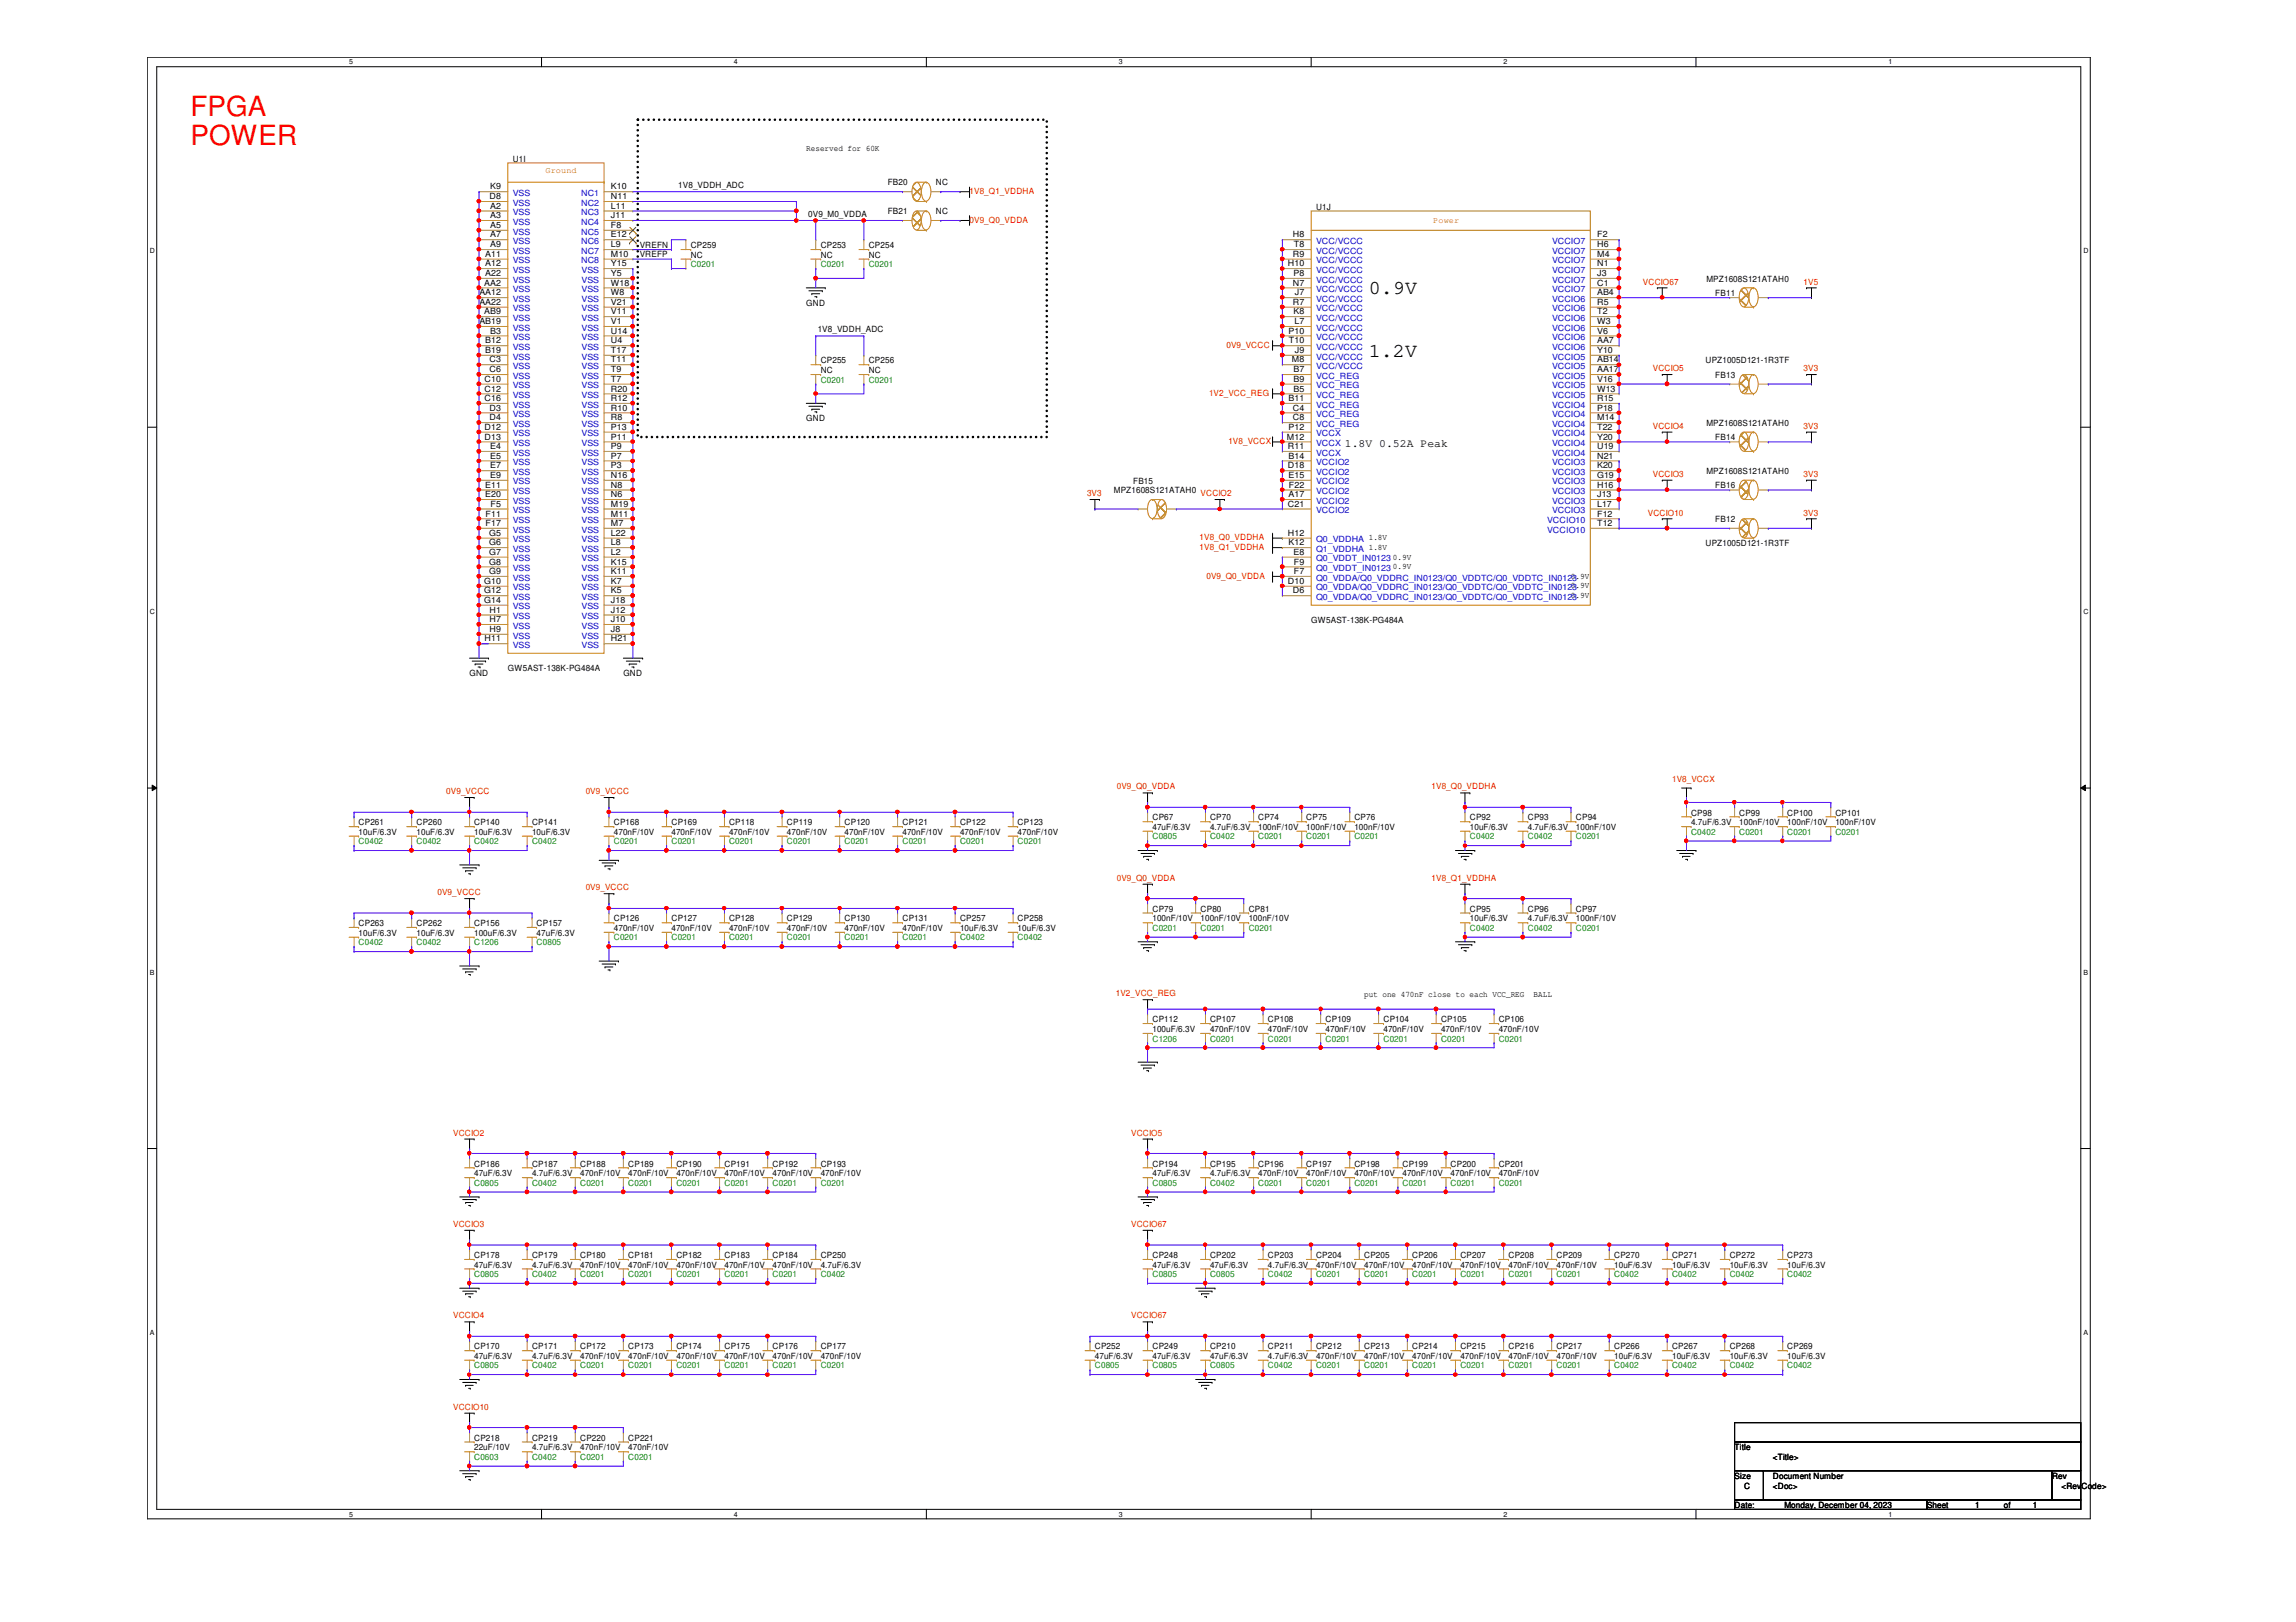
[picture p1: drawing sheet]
<svg xmlns="http://www.w3.org/2000/svg" width="297mm" height="210mm" viewBox="0 0 297 210" stroke-linecap="round" stroke-linejoin="round" font-family="sans-serif">
<defs><g id="words">
<g font-size="3.6" fill="#f00">
<text x="24.6" y="15">FPGA</text>
<text x="24.6" y="18.8">POWER</text>
</g>
<g font-size="2.6">
<text x="177.1" y="38.1">0.9V</text>
<text x="177.1" y="46.2">1.2V</text>
</g>
<text font-size="1.5" x="174" y="57.8">1.8V 0.52A Peak</text>
<g font-size="1.1">
<text x="66.3" y="20.9">U1I</text>
<text x="104.3" y="19.5">Reserved for 60K</text>
<text x="63.3" y="25.8">D8</text>
<text x="63.4" y="24.5">K9</text>
<text x="63.4" y="27">A2</text>
<text x="63.4" y="28.2">A3</text>
<text x="63.4" y="29.5">A5</text>
<text x="79" y="29.5">F8</text>
<text x="79" y="28.2">J11</text>
<text x="79" y="27">L11</text>
<text x="79" y="25.8">N11</text>
<text x="79" y="24.5">K10</text>
<text x="87.8" y="24.3">1V8_VDDH_ADC</text>
<text x="104.6" y="28.1">0V9_M0_VDDA</text>
<text x="114.9" y="24">FB20</text>
<text x="114.9" y="27.7">FB21</text>
<text x="121.1" y="24">NC</text>
<text x="121.1" y="27.7">NC</text>
<text x="170.3" y="27.1">U1J</text>
<text x="62.8" y="33.2">A11</text>
<text x="62.8" y="34.5">A12</text>
<text x="62.8" y="35.7">A22</text>
<text x="63.4" y="30.7">A7</text>
<text x="63.4" y="32">A9</text>
<text x="79" y="35.7">Y5</text>
<text x="79" y="34.5">Y15</text>
<text x="79" y="33.2">M10</text>
<text x="79" y="32">L9</text>
<text x="79" y="30.7">E12</text>
<text x="82.8" y="33.3">VREFP</text>
<text x="82.8" y="32">VREFN</text>
<text x="89.4" y="32.1">CP259</text>
<text x="89.4" y="33.4">NC</text>
<text x="106.2" y="32.1">CP253</text>
<text x="106.2" y="33.4">NC</text>
<text x="112.4" y="32.1">CP254</text>
<text x="112.4" y="33.4">NC</text>
<text x="166.6" y="34.5">H10</text>
<text x="167.3" y="30.7">H8</text>
<text x="167.3" y="33.2">R9</text>
<text x="167.3" y="35.7">P8</text>
<text x="167.4" y="32">T8</text>
<text x="206.6" y="35.7">J3</text>
<text x="206.6" y="34.5">N1</text>
<text x="206.6" y="33.2">M4</text>
<text x="206.6" y="32">H6</text>
<text x="206.6" y="30.7">F2</text>
<text x="62" y="38.2">AA12</text>
<text x="62" y="39.5">AA22</text>
<text x="62" y="42">AB19</text>
<text x="62.7" y="37">AA2</text>
<text x="62.7" y="40.7">AB9</text>
<text x="79" y="42">V1</text>
<text x="79" y="40.7">V11</text>
<text x="79" y="39.5">V21</text>
<text x="79" y="38.2">W8</text>
<text x="79" y="37">W18</text>
<text x="104.3" y="39.6">GND</text>
<text x="167.3" y="37">N7</text>
<text x="167.3" y="39.5">R7</text>
<text x="167.3" y="40.7">K8</text>
<text x="167.5" y="42">L7</text>
<text x="167.5" y="38.2">J7</text>
<text x="206.6" y="42">W3</text>
<text x="206.6" y="40.7">T2</text>
<text x="206.6" y="39.5">R5</text>
<text x="206.6" y="38.2">AB4</text>
<text x="206.6" y="37">C1</text>
<text x="220.8" y="36.4">MPZ1608S121ATAH0</text>
<text x="221.9" y="38.3">FB11</text>
<text x="62.8" y="44.4">B12</text>
<text x="62.8" y="45.7">B19</text>
<text x="63.3" y="46.9">C3</text>
<text x="63.4" y="43.2">B3</text>
<text x="79" y="46.9">T11</text>
<text x="79" y="45.7">T17</text>
<text x="79" y="44.4">U4</text>
<text x="79" y="43.2">U14</text>
<text x="105.8" y="43">1V8_VDDH_ADC</text>
<text x="106.2" y="47">CP255</text>
<text x="112.4" y="47">CP256</text>
<text x="166.7" y="43.2">P10</text>
<text x="166.8" y="44.4">T10</text>
<text x="167.1" y="46.9">M8</text>
<text x="167.5" y="45.7">J9</text>
<text x="206.6" y="46.9">AB14</text>
<text x="206.6" y="45.7">Y10</text>
<text x="206.6" y="44.4">AA7</text>
<text x="206.6" y="43.2">V6</text>
<text x="220.6" y="47">UPZ1005D121-1R3TF</text>
<text x="62.7" y="49.4">C10</text>
<text x="62.7" y="50.7">C12</text>
<text x="62.7" y="51.9">C16</text>
<text x="63.3" y="48.2">C6</text>
<text x="63.3" y="53.1">D3</text>
<text x="79" y="53.1">R10</text>
<text x="79" y="51.9">R12</text>
<text x="79" y="50.7">R20</text>
<text x="79" y="49.4">T7</text>
<text x="79" y="48.2">T9</text>
<text x="106.2" y="48.3">NC</text>
<text x="112.4" y="48.3">NC</text>
<text x="166.7" y="51.9">B11</text>
<text x="167.3" y="53.1">C4</text>
<text x="167.3" y="48.2">B7</text>
<text x="167.3" y="49.4">B9</text>
<text x="167.3" y="50.7">B5</text>
<text x="206.6" y="53.1">P18</text>
<text x="206.6" y="51.9">R15</text>
<text x="206.6" y="50.7">W13</text>
<text x="206.6" y="49.4">V16</text>
<text x="206.6" y="48.2">AA17</text>
<text x="221.9" y="48.9">FB13</text>
<text x="62.7" y="55.6">D12</text>
<text x="62.7" y="56.9">D13</text>
<text x="63.3" y="54.4">D4</text>
<text x="63.4" y="58.1">E4</text>
<text x="63.4" y="59.4">E5</text>
<text x="79" y="59.4">P7</text>
<text x="79" y="58.1">P9</text>
<text x="79" y="56.9">P11</text>
<text x="79" y="55.6">P13</text>
<text x="79" y="54.4">R8</text>
<text x="104.3" y="54.5">GND</text>
<text x="166.5" y="56.9">M12</text>
<text x="166.6" y="58.1">R11</text>
<text x="166.7" y="59.4">B14</text>
<text x="166.7" y="55.6">P12</text>
<text x="167.3" y="54.4">C8</text>
<text x="206.6" y="59.4">N21</text>
<text x="206.6" y="58.1">U19</text>
<text x="206.6" y="56.9">Y20</text>
<text x="206.6" y="55.6">T22</text>
<text x="206.6" y="54.4">M14</text>
<text x="220.8" y="55.1">MPZ1608S121ATAH0</text>
<text x="221.9" y="57">FB14</text>
<text x="62.8" y="63.1">E11</text>
<text x="62.8" y="64.3">E20</text>
<text x="63.4" y="60.6">E7</text>
<text x="63.4" y="61.8">E9</text>
<text x="63.5" y="65.6">F5</text>
<text x="79" y="65.6">M19</text>
<text x="79" y="64.3">N6</text>
<text x="79" y="63.1">N8</text>
<text x="79" y="61.8">N16</text>
<text x="79" y="60.6">P3</text>
<text x="144.1" y="63.8">MPZ1608S121ATAH0</text>
<text x="146.6" y="62.6">FB15</text>
<text x="166.6" y="60.6">D18</text>
<text x="166.6" y="65.6">C21</text>
<text x="166.7" y="61.8">E15</text>
<text x="166.7" y="64.3">A17</text>
<text x="166.8" y="63.1">F22</text>
<text x="206.6" y="65.6">L17</text>
<text x="206.6" y="64.3">J13</text>
<text x="206.6" y="63.1">H16</text>
<text x="206.6" y="61.8">G19</text>
<text x="206.6" y="60.6">K20</text>
<text x="220.8" y="61.3">MPZ1608S121ATAH0</text>
<text x="221.9" y="63.2">FB16</text>
<text x="62.8" y="66.8">F11</text>
<text x="62.8" y="68.1">F17</text>
<text x="63.3" y="69.3">G5</text>
<text x="63.3" y="70.6">G6</text>
<text x="63.3" y="71.8">G7</text>
<text x="79" y="71.8">L2</text>
<text x="79" y="70.6">L8</text>
<text x="79" y="69.3">L22</text>
<text x="79" y="68.1">M7</text>
<text x="79" y="66.8">M11</text>
<text x="166.6" y="69.3">H12</text>
<text x="166.7" y="70.6">K12</text>
<text x="167.3" y="71.8">E8</text>
<text x="206.6" y="66.8">F12</text>
<text x="206.6" y="68.1">T12</text>
<text x="220.6" y="70.7">UPZ1005D121-1R3TF</text>
<text x="221.9" y="67.6">FB12</text>
<text x="62.7" y="75.6">G10</text>
<text x="62.7" y="76.8">G12</text>
<text x="63.3" y="73.1">G8</text>
<text x="63.3" y="74.3">G9</text>
<text x="79" y="76.8">K5</text>
<text x="79" y="75.6">K7</text>
<text x="79" y="74.3">K11</text>
<text x="79" y="73.1">K15</text>
<text x="166.6" y="75.6">D10</text>
<text x="167.3" y="76.8">D6</text>
<text x="167.4" y="74.3">F7</text>
<text x="167.4" y="73.1">F9</text>
<text x="180.2" y="72.4">0.9V</text>
<text x="180.2" y="73.7">0.9V</text>
<text x="203.2" y="76.2">0.9V</text>
<text x="203.2" y="77.4">0.9V</text>
<text x="203.2" y="74.9">0.9V</text>
<text x="62.7" y="78">G14</text>
<text x="62.7" y="83">H11</text>
<text x="63.3" y="79.3">H1</text>
<text x="63.3" y="80.5">H7</text>
<text x="63.3" y="81.8">H9</text>
<text x="79" y="83">H21</text>
<text x="79" y="81.8">J8</text>
<text x="79" y="80.5">J10</text>
<text x="79" y="79.3">J12</text>
<text x="79" y="78">J18</text>
<text x="169.6" y="80.6">GW5AST-138K-PG484A</text>
<text x="60.7" y="87.5">GND</text>
<text x="65.7" y="86.9">GW5AST-138K-PG484A</text>
<text x="80.6" y="87.5">GND</text>
<text x="46.4" y="106.8">CP261</text>
<text x="53.9" y="106.8">CP260</text>
<text x="61.3" y="106.8">CP140</text>
<text x="68.8" y="106.8">CP141</text>
<text x="79.4" y="106.8">CP168</text>
<text x="86.9" y="106.8">CP169</text>
<text x="94.3" y="106.8">CP118</text>
<text x="101.8" y="106.8">CP119</text>
<text x="109.3" y="106.8">CP120</text>
<text x="116.8" y="106.8">CP121</text>
<text x="124.2" y="106.8">CP122</text>
<text x="131.7" y="106.8">CP123</text>
<text x="149.1" y="106.2">CP67</text>
<text x="149.1" y="107.4">47uF/6.3V</text>
<text x="156.5" y="106.2">CP70</text>
<text x="156.5" y="107.4">4.7uF/6.3V</text>
<text x="162.8" y="106.2">CP74</text>
<text x="162.8" y="107.4">100nF/10V</text>
<text x="169" y="106.2">CP75</text>
<text x="169" y="107.4">100nF/10V</text>
<text x="175.2" y="106.2">CP76</text>
<text x="175.2" y="107.4">100nF/10V</text>
<text x="190.2" y="106.2">CP92</text>
<text x="190.2" y="107.4">10uF/6.3V</text>
<text x="197.7" y="106.2">CP93</text>
<text x="197.7" y="107.4">4.7uF/6.3V</text>
<text x="203.9" y="106.2">CP94</text>
<text x="203.9" y="107.4">100nF/10V</text>
<text x="218.8" y="105.5">CP98</text>
<text x="218.8" y="106.8">4.7uF/6.3V</text>
<text x="225" y="105.5">CP99</text>
<text x="225" y="106.8">100nF/10V</text>
<text x="231.2" y="105.5">CP100</text>
<text x="231.2" y="106.8">100nF/10V</text>
<text x="237.4" y="105.5">CP101</text>
<text x="237.4" y="106.8">100nF/10V</text>
<text x="46.4" y="108">10uF/6.3V</text>
<text x="53.9" y="108">10uF/6.3V</text>
<text x="61.3" y="108">10uF/6.3V</text>
<text x="68.8" y="108">10uF/6.3V</text>
<text x="79.4" y="108">470nF/10V</text>
<text x="86.9" y="108">470nF/10V</text>
<text x="94.3" y="108">470nF/10V</text>
<text x="101.8" y="108">470nF/10V</text>
<text x="109.3" y="108">470nF/10V</text>
<text x="116.8" y="108">470nF/10V</text>
<text x="124.2" y="108">470nF/10V</text>
<text x="131.7" y="108">470nF/10V</text>
<text x="46.4" y="119.8">CP263</text>
<text x="53.9" y="119.8">CP262</text>
<text x="61.3" y="119.8">CP156</text>
<text x="69.4" y="119.8">CP157</text>
<text x="79.4" y="119.2">CP126</text>
<text x="86.9" y="119.2">CP127</text>
<text x="94.3" y="119.2">CP128</text>
<text x="101.8" y="119.2">CP129</text>
<text x="109.3" y="119.2">CP130</text>
<text x="116.8" y="119.2">CP131</text>
<text x="124.2" y="119.2">CP257</text>
<text x="131.7" y="119.2">CP258</text>
<text x="149.1" y="118">CP79</text>
<text x="149.1" y="119.2">100nF/10V</text>
<text x="155.3" y="118">CP80</text>
<text x="155.3" y="119.2">100nF/10V</text>
<text x="161.5" y="118">CP81</text>
<text x="161.5" y="119.2">100nF/10V</text>
<text x="190.2" y="118">CP95</text>
<text x="190.2" y="119.2">10uF/6.3V</text>
<text x="197.7" y="118">CP96</text>
<text x="197.7" y="119.2">4.7uF/6.3V</text>
<text x="203.9" y="118">CP97</text>
<text x="203.9" y="119.2">100nF/10V</text>
<text x="46.4" y="121.1">10uF/6.3V</text>
<text x="53.9" y="121.1">10uF/6.3V</text>
<text x="61.3" y="121.1">100uF/6.3V</text>
<text x="69.4" y="121.1">47uF/6.3V</text>
<text x="79.4" y="120.5">470nF/10V</text>
<text x="86.9" y="120.5">470nF/10V</text>
<text x="94.3" y="120.5">470nF/10V</text>
<text x="101.8" y="120.5">470nF/10V</text>
<text x="109.3" y="120.5">470nF/10V</text>
<text x="116.8" y="120.5">470nF/10V</text>
<text x="124.2" y="120.5">10uF/6.3V</text>
<text x="131.7" y="120.5">10uF/6.3V</text>
<text x="176.5" y="129">put one 470nF close to each VCC_REG</text>
<text x="198.4" y="129">BALL</text>
<text x="149.1" y="132.3">CP112</text>
<text x="149.1" y="133.5">100uF/6.3V</text>
<text x="156.5" y="132.3">CP107</text>
<text x="156.5" y="133.5">470nF/10V</text>
<text x="164" y="132.3">CP108</text>
<text x="164" y="133.5">470nF/10V</text>
<text x="171.5" y="132.3">CP109</text>
<text x="171.5" y="133.5">470nF/10V</text>
<text x="179" y="132.3">CP104</text>
<text x="179" y="133.5">470nF/10V</text>
<text x="186.4" y="132.3">CP105</text>
<text x="186.4" y="133.5">470nF/10V</text>
<text x="193.9" y="132.3">CP106</text>
<text x="193.9" y="133.5">470nF/10V</text>
<text x="61.3" y="151">CP186</text>
<text x="61.3" y="152.2">47uF/6.3V</text>
<text x="68.8" y="151">CP187</text>
<text x="68.8" y="152.2">4.7uF/6.3V</text>
<text x="75.1" y="151">CP188</text>
<text x="75.1" y="152.2">470nF/10V</text>
<text x="81.3" y="151">CP189</text>
<text x="81.3" y="152.2">470nF/10V</text>
<text x="87.5" y="151">CP190</text>
<text x="87.5" y="152.2">470nF/10V</text>
<text x="93.7" y="151">CP191</text>
<text x="93.7" y="152.2">470nF/10V</text>
<text x="99.9" y="151">CP192</text>
<text x="99.9" y="152.2">470nF/10V</text>
<text x="106.2" y="151">CP193</text>
<text x="106.2" y="152.2">470nF/10V</text>
<text x="149.1" y="151">CP194</text>
<text x="149.1" y="152.2">47uF/6.3V</text>
<text x="156.5" y="151">CP195</text>
<text x="156.5" y="152.2">4.7uF/6.3V</text>
<text x="162.8" y="151">CP196</text>
<text x="162.8" y="152.2">470nF/10V</text>
<text x="169" y="151">CP197</text>
<text x="169" y="152.2">470nF/10V</text>
<text x="175.2" y="151">CP198</text>
<text x="175.2" y="152.2">470nF/10V</text>
<text x="181.4" y="151">CP199</text>
<text x="181.4" y="152.2">470nF/10V</text>
<text x="187.7" y="151">CP200</text>
<text x="187.7" y="152.2">470nF/10V</text>
<text x="193.9" y="151">CP201</text>
<text x="193.9" y="152.2">470nF/10V</text>
<text x="61.3" y="162.8">CP178</text>
<text x="61.3" y="164">47uF/6.3V</text>
<text x="68.8" y="162.8">CP179</text>
<text x="68.8" y="164">4.7uF/6.3V</text>
<text x="75.1" y="162.8">CP180</text>
<text x="75.1" y="164">470nF/10V</text>
<text x="81.3" y="162.8">CP181</text>
<text x="81.3" y="164">470nF/10V</text>
<text x="87.5" y="162.8">CP182</text>
<text x="87.5" y="164">470nF/10V</text>
<text x="93.7" y="162.8">CP183</text>
<text x="93.7" y="164">470nF/10V</text>
<text x="99.9" y="162.8">CP184</text>
<text x="99.9" y="164">470nF/10V</text>
<text x="106.2" y="162.8">CP250</text>
<text x="106.2" y="164">4.7uF/6.3V</text>
<text x="149.1" y="162.8">CP248</text>
<text x="149.1" y="164">47uF/6.3V</text>
<text x="156.5" y="162.8">CP202</text>
<text x="156.5" y="164">47uF/6.3V</text>
<text x="164" y="162.8">CP203</text>
<text x="164" y="164">4.7uF/6.3V</text>
<text x="170.3" y="162.8">CP204</text>
<text x="170.3" y="164">470nF/10V</text>
<text x="176.5" y="162.8">CP205</text>
<text x="176.5" y="164">470nF/10V</text>
<text x="182.7" y="162.8">CP206</text>
<text x="182.7" y="164">470nF/10V</text>
<text x="188.9" y="162.8">CP207</text>
<text x="188.9" y="164">470nF/10V</text>
<text x="195.2" y="162.8">CP208</text>
<text x="195.2" y="164">470nF/10V</text>
<text x="201.4" y="162.8">CP209</text>
<text x="201.4" y="164">470nF/10V</text>
<text x="208.8" y="162.8">CP270</text>
<text x="208.8" y="164">10uF/6.3V</text>
<text x="216.3" y="162.8">CP271</text>
<text x="216.3" y="164">10uF/6.3V</text>
<text x="223.8" y="162.8">CP272</text>
<text x="223.8" y="164">10uF/6.3V</text>
<text x="231.2" y="162.8">CP273</text>
<text x="231.2" y="164">10uF/6.3V</text>
<text x="61.3" y="174.6">CP170</text>
<text x="61.3" y="175.9">47uF/6.3V</text>
<text x="68.8" y="174.6">CP171</text>
<text x="68.8" y="175.9">4.7uF/6.3V</text>
<text x="75.1" y="174.6">CP172</text>
<text x="75.1" y="175.9">470nF/10V</text>
<text x="81.3" y="174.6">CP173</text>
<text x="81.3" y="175.9">470nF/10V</text>
<text x="87.5" y="174.6">CP174</text>
<text x="87.5" y="175.9">470nF/10V</text>
<text x="93.7" y="174.6">CP175</text>
<text x="93.7" y="175.9">470nF/10V</text>
<text x="99.9" y="174.6">CP176</text>
<text x="99.9" y="175.9">470nF/10V</text>
<text x="106.2" y="174.6">CP177</text>
<text x="106.2" y="175.9">470nF/10V</text>
<text x="141.6" y="174.6">CP252</text>
<text x="141.6" y="175.9">47uF/6.3V</text>
<text x="149.1" y="174.6">CP249</text>
<text x="149.1" y="175.9">47uF/6.3V</text>
<text x="156.5" y="174.6">CP210</text>
<text x="156.5" y="175.9">47uF/6.3V</text>
<text x="164" y="174.6">CP211</text>
<text x="164" y="175.9">4.7uF/6.3V</text>
<text x="170.3" y="174.6">CP212</text>
<text x="170.3" y="175.9">470nF/10V</text>
<text x="176.5" y="174.6">CP213</text>
<text x="176.5" y="175.9">470nF/10V</text>
<text x="182.7" y="174.6">CP214</text>
<text x="182.7" y="175.9">470nF/10V</text>
<text x="188.9" y="174.6">CP215</text>
<text x="188.9" y="175.9">470nF/10V</text>
<text x="195.2" y="174.6">CP216</text>
<text x="195.2" y="175.9">470nF/10V</text>
<text x="201.4" y="174.6">CP217</text>
<text x="201.4" y="175.9">470nF/10V</text>
<text x="208.8" y="174.6">CP266</text>
<text x="208.8" y="175.9">10uF/6.3V</text>
<text x="216.3" y="174.6">CP267</text>
<text x="216.3" y="175.9">10uF/6.3V</text>
<text x="223.8" y="174.6">CP268</text>
<text x="223.8" y="175.9">10uF/6.3V</text>
<text x="231.2" y="174.6">CP269</text>
<text x="231.2" y="175.9">10uF/6.3V</text>
<text x="61.3" y="186.4">CP218</text>
<text x="61.3" y="187.7">22uF/10V</text>
<text x="68.8" y="186.4">CP219</text>
<text x="68.8" y="187.7">4.7uF/6.3V</text>
<text x="75.1" y="186.4">CP220</text>
<text x="75.1" y="187.7">470nF/10V</text>
<text x="81.3" y="186.4">CP221</text>
<text x="81.3" y="187.7">470nF/10V</text>
<text x="224.4" y="187.7">Title</text>
<text x="224.4" y="191.4">Size</text>
<text x="229.4" y="191.4">Document Number</text>
<text x="229.4" y="188.9">&lt;Title&gt;</text>
<text x="265.5" y="191.4">Rev</text>
<text x="224.4" y="195.2">Date:</text>
<text x="225.6" y="192.7">C</text>
<text x="229.4" y="192.7">&lt;Doc&gt;</text>
<text x="230.8" y="195.2">Monday, December 04, 2023</text>
<text x="249.3" y="195.2">Sheet</text>
<text x="255.5" y="195.2">1</text>
<text x="259.2" y="195.2">of</text>
<text x="263" y="195.2">1</text>
<text x="266.7" y="192.7">&lt;RevCode&gt;</text>
</g>
<g font-size="1.1" fill="#cc8006">
<text x="70.6" y="22.4">Ground</text>
<text x="185.4" y="28.9">Power</text>
</g>
<g font-size="1.1" fill="#00c">
<text x="66.3" y="25.4">VSS</text>
<text x="66.3" y="26.6">VSS</text>
<text x="66.3" y="27.9">VSS</text>
<text x="66.3" y="29.1">VSS</text>
<text x="75.2" y="29.1">NC4</text>
<text x="75.2" y="27.9">NC3</text>
<text x="75.2" y="26.6">NC2</text>
<text x="75.2" y="25.4">NC1</text>
<text x="66.3" y="30.4">VSS</text>
<text x="66.3" y="31.6">VSS</text>
<text x="66.3" y="32.9">VSS</text>
<text x="66.3" y="34.1">VSS</text>
<text x="66.3" y="35.3">VSS</text>
<text x="75.2" y="34.1">NC8</text>
<text x="75.2" y="32.9">NC7</text>
<text x="75.2" y="31.6">NC6</text>
<text x="75.2" y="30.4">NC5</text>
<text x="75.2" y="35.3">VSS</text>
<text x="170.3" y="31.6">VCC/VCCC</text>
<text x="170.3" y="32.9">VCC/VCCC</text>
<text x="170.3" y="34.1">VCC/VCCC</text>
<text x="170.3" y="35.3">VCC/VCCC</text>
<text x="200.8" y="35.3">VCCIO7</text>
<text x="200.8" y="34.1">VCCIO7</text>
<text x="200.8" y="32.9">VCCIO7</text>
<text x="200.8" y="31.6">VCCIO7</text>
<text x="66.3" y="36.6">VSS</text>
<text x="66.3" y="37.8">VSS</text>
<text x="66.3" y="39.1">VSS</text>
<text x="66.3" y="40.3">VSS</text>
<text x="66.3" y="41.5">VSS</text>
<text x="75.2" y="41.5">VSS</text>
<text x="75.2" y="40.3">VSS</text>
<text x="75.2" y="39.1">VSS</text>
<text x="75.2" y="37.8">VSS</text>
<text x="75.2" y="36.6">VSS</text>
<text x="170.3" y="36.6">VCC/VCCC</text>
<text x="170.3" y="37.8">VCC/VCCC</text>
<text x="170.3" y="39.1">VCC/VCCC</text>
<text x="170.3" y="40.3">VCC/VCCC</text>
<text x="170.3" y="41.5">VCC/VCCC</text>
<text x="200.8" y="41.5">VCCIO6</text>
<text x="200.8" y="40.3">VCCIO6</text>
<text x="200.8" y="39.1">VCCIO6</text>
<text x="200.8" y="37.8">VCCIO7</text>
<text x="200.8" y="36.6">VCCIO7</text>
<text x="66.3" y="42.8">VSS</text>
<text x="66.3" y="44">VSS</text>
<text x="66.3" y="45.3">VSS</text>
<text x="66.3" y="46.5">VSS</text>
<text x="66.3" y="47.8">VSS</text>
<text x="75.2" y="47.8">VSS</text>
<text x="75.2" y="46.5">VSS</text>
<text x="75.2" y="45.3">VSS</text>
<text x="75.2" y="44">VSS</text>
<text x="75.2" y="42.8">VSS</text>
<text x="170.3" y="42.8">VCC/VCCC</text>
<text x="170.3" y="44">VCC/VCCC</text>
<text x="170.3" y="45.3">VCC/VCCC</text>
<text x="170.3" y="46.5">VCC/VCCC</text>
<text x="170.3" y="47.8">VCC/VCCC</text>
<text x="200.8" y="47.8">VCCIO5</text>
<text x="200.8" y="46.5">VCCIO5</text>
<text x="200.8" y="45.3">VCCIO6</text>
<text x="200.8" y="44">VCCIO6</text>
<text x="200.8" y="42.8">VCCIO6</text>
<text x="66.3" y="49">VSS</text>
<text x="66.3" y="50.2">VSS</text>
<text x="66.3" y="51.5">VSS</text>
<text x="66.3" y="52.7">VSS</text>
<text x="66.3" y="54">VSS</text>
<text x="75.2" y="54">VSS</text>
<text x="75.2" y="52.7">VSS</text>
<text x="75.2" y="51.5">VSS</text>
<text x="75.2" y="50.2">VSS</text>
<text x="75.2" y="49">VSS</text>
<text x="170.3" y="49">VCC_REG</text>
<text x="170.3" y="50.2">VCC_REG</text>
<text x="170.3" y="51.5">VCC_REG</text>
<text x="170.3" y="52.7">VCC_REG</text>
<text x="170.3" y="54">VCC_REG</text>
<text x="200.8" y="54">VCCIO4</text>
<text x="200.8" y="52.7">VCCIO4</text>
<text x="200.8" y="51.5">VCCIO5</text>
<text x="200.8" y="50.2">VCCIO5</text>
<text x="200.8" y="49">VCCIO5</text>
<text x="66.3" y="55.2">VSS</text>
<text x="66.3" y="56.5">VSS</text>
<text x="66.3" y="57.7">VSS</text>
<text x="66.3" y="59">VSS</text>
<text x="75.2" y="59">VSS</text>
<text x="75.2" y="57.7">VSS</text>
<text x="75.2" y="56.5">VSS</text>
<text x="75.2" y="55.2">VSS</text>
<text x="170.3" y="55.2">VCC_REG</text>
<text x="170.3" y="56.5">VCCX</text>
<text x="170.3" y="57.7">VCCX</text>
<text x="170.3" y="59">VCCX</text>
<text x="200.8" y="59">VCCIO4</text>
<text x="200.8" y="57.7">VCCIO4</text>
<text x="200.8" y="56.5">VCCIO4</text>
<text x="200.8" y="55.2">VCCIO4</text>
<text x="66.3" y="60.2">VSS</text>
<text x="66.3" y="61.5">VSS</text>
<text x="66.3" y="62.7">VSS</text>
<text x="66.3" y="64">VSS</text>
<text x="66.3" y="65.2">VSS</text>
<text x="75.2" y="65.2">VSS</text>
<text x="75.2" y="64">VSS</text>
<text x="75.2" y="62.7">VSS</text>
<text x="75.2" y="61.5">VSS</text>
<text x="75.2" y="60.2">VSS</text>
<text x="170.3" y="60.2">VCCIO2</text>
<text x="170.3" y="61.5">VCCIO2</text>
<text x="170.3" y="62.7">VCCIO2</text>
<text x="170.3" y="64">VCCIO2</text>
<text x="170.3" y="65.2">VCCIO2</text>
<text x="200.8" y="65.2">VCCIO3</text>
<text x="200.8" y="64">VCCIO3</text>
<text x="200.8" y="62.7">VCCIO3</text>
<text x="200.8" y="61.5">VCCIO3</text>
<text x="200.8" y="60.2">VCCIO3</text>
<text x="66.3" y="66.4">VSS</text>
<text x="66.3" y="67.7">VSS</text>
<text x="66.3" y="68.9">VSS</text>
<text x="66.3" y="70.2">VSS</text>
<text x="66.3" y="71.4">VSS</text>
<text x="75.2" y="71.4">VSS</text>
<text x="75.2" y="70.2">VSS</text>
<text x="75.2" y="68.9">VSS</text>
<text x="75.2" y="67.7">VSS</text>
<text x="75.2" y="66.4">VSS</text>
<text x="170.3" y="70.2">Q0_VDDHA 1.8V</text>
<text x="170.3" y="71.4">Q1_VDDHA 1.8V</text>
<text x="170.3" y="66.4">VCCIO2</text>
<text x="200.2" y="67.7">VCCIO10</text>
<text x="200.2" y="68.9">VCCIO10</text>
<text x="200.8" y="66.4">VCCIO3</text>
<text x="66.3" y="72.6">VSS</text>
<text x="66.3" y="73.9">VSS</text>
<text x="66.3" y="75.1">VSS</text>
<text x="66.3" y="76.4">VSS</text>
<text x="66.3" y="77.6">VSS</text>
<text x="75.2" y="77.6">VSS</text>
<text x="75.2" y="76.4">VSS</text>
<text x="75.2" y="75.1">VSS</text>
<text x="75.2" y="73.9">VSS</text>
<text x="75.2" y="72.6">VSS</text>
<text x="170.3" y="75.1">Q0_VDDA/Q0_VDDRC_IN0123/Q0_VDDTC/Q0_VDDTC_IN0123</text>
<text x="170.3" y="76.4">Q0_VDDA/Q0_VDDRC_IN0123/Q0_VDDTC/Q0_VDDTC_IN0123</text>
<text x="170.3" y="77.6">Q0_VDDA/Q0_VDDRC_IN0123/Q0_VDDTC/Q0_VDDTC_IN0123</text>
<text x="170.3" y="72.6">Q0_VDDT_IN0123</text>
<text x="170.3" y="73.9">Q0_VDDT_IN0123</text>
<text x="66.3" y="78.9">VSS</text>
<text x="66.3" y="80.1">VSS</text>
<text x="66.3" y="81.4">VSS</text>
<text x="66.3" y="82.6">VSS</text>
<text x="66.3" y="83.9">VSS</text>
<text x="75.2" y="83.9">VSS</text>
<text x="75.2" y="82.6">VSS</text>
<text x="75.2" y="81.4">VSS</text>
<text x="75.2" y="80.1">VSS</text>
<text x="75.2" y="78.9">VSS</text>
</g>
<g font-size="1.1" fill="#f00">
<text x="125.4" y="25.1">1V8_Q1_VDDHA</text>
<text x="125.4" y="28.9">0V9_Q0_VDDA</text>
<text x="212.6" y="36.8">VCCIO67</text>
<text x="233.3" y="36.8">1V5</text>
<text x="158.7" y="45">0V9_VCCC</text>
<text x="156.4" y="51.3">1V2_VCC_REG</text>
<text x="213.8" y="48">VCCIO5</text>
<text x="233.3" y="48">3V3</text>
<text x="158.9" y="57.5">1V8_VCCX</text>
<text x="213.8" y="55.5">VCCIO4</text>
<text x="233.3" y="55.5">3V3</text>
<text x="140.6" y="64.2">3V3</text>
<text x="155.3" y="64.2">VCCIO2</text>
<text x="213.8" y="61.7">VCCIO3</text>
<text x="233.3" y="61.7">3V3</text>
<text x="155.2" y="71.2">1V8_Q1_VDDHA</text>
<text x="155.2" y="69.9">1V8_Q0_VDDHA</text>
<text x="213.2" y="66.7">VCCIO10</text>
<text x="233.3" y="66.7">3V3</text>
<text x="156.1" y="74.9">0V9_Q0_VDDA</text>
<text x="216.3" y="101.2">1V8_VCCX</text>
<text x="57.7" y="102.8">0V9_VCCC</text>
<text x="75.8" y="102.8">0V9_VCCC</text>
<text x="144.5" y="102.1">0V9_Q0_VDDA</text>
<text x="185.2" y="102.1">1V8_Q0_VDDHA</text>
<text x="56.6" y="115.9">0V9_VCCC</text>
<text x="75.8" y="115.2">0V9_VCCC</text>
<text x="144.5" y="114">0V9_Q0_VDDA</text>
<text x="185.2" y="114">1V8_Q1_VDDHA</text>
<text x="144.4" y="128.9">1V2_VCC_REG</text>
<text x="58.6" y="147">VCCIO2</text>
<text x="146.3" y="147">VCCIO5</text>
<text x="58.6" y="158.8">VCCIO3</text>
<text x="146.3" y="158.8">VCCIO67</text>
<text x="58.6" y="170.6">VCCIO4</text>
<text x="146.3" y="170.6">VCCIO67</text>
<text x="58.6" y="182.5">VCCIO10</text>
</g>
<g font-size="1.1" fill="#008000">
<text x="89.4" y="34.6">C0201</text>
<text x="106.2" y="34.6">C0201</text>
<text x="112.4" y="34.6">C0201</text>
<text x="106.2" y="49.5">C0201</text>
<text x="112.4" y="49.5">C0201</text>
<text x="46.4" y="109.3">C0402</text>
<text x="53.9" y="109.3">C0402</text>
<text x="61.3" y="109.3">C0402</text>
<text x="68.8" y="109.3">C0402</text>
<text x="79.4" y="109.3">C0201</text>
<text x="86.9" y="109.3">C0201</text>
<text x="94.3" y="109.3">C0201</text>
<text x="101.8" y="109.3">C0201</text>
<text x="109.3" y="109.3">C0201</text>
<text x="116.8" y="109.3">C0201</text>
<text x="124.2" y="109.3">C0201</text>
<text x="131.7" y="109.3">C0201</text>
<text x="149.1" y="108.6">C0805</text>
<text x="156.5" y="108.6">C0402</text>
<text x="162.8" y="108.6">C0201</text>
<text x="169" y="108.6">C0201</text>
<text x="175.2" y="108.6">C0201</text>
<text x="190.2" y="108.6">C0402</text>
<text x="197.7" y="108.6">C0402</text>
<text x="203.9" y="108.6">C0201</text>
<text x="218.8" y="108">C0402</text>
<text x="225" y="108">C0201</text>
<text x="231.2" y="108">C0201</text>
<text x="237.4" y="108">C0201</text>
<text x="46.4" y="122.3">C0402</text>
<text x="53.9" y="122.3">C0402</text>
<text x="61.3" y="122.3">C1206</text>
<text x="69.4" y="122.3">C0805</text>
<text x="79.4" y="121.7">C0201</text>
<text x="86.9" y="121.7">C0201</text>
<text x="94.3" y="121.7">C0201</text>
<text x="101.8" y="121.7">C0201</text>
<text x="109.3" y="121.7">C0201</text>
<text x="116.8" y="121.7">C0201</text>
<text x="124.2" y="121.7">C0402</text>
<text x="131.7" y="121.7">C0402</text>
<text x="149.1" y="120.5">C0201</text>
<text x="155.3" y="120.5">C0201</text>
<text x="161.5" y="120.5">C0201</text>
<text x="190.2" y="120.5">C0402</text>
<text x="197.7" y="120.5">C0402</text>
<text x="203.9" y="120.5">C0201</text>
<text x="149.1" y="134.8">C1206</text>
<text x="156.5" y="134.8">C0201</text>
<text x="164" y="134.8">C0201</text>
<text x="171.5" y="134.8">C0201</text>
<text x="179" y="134.8">C0201</text>
<text x="186.4" y="134.8">C0201</text>
<text x="193.9" y="134.8">C0201</text>
<text x="61.3" y="153.5">C0805</text>
<text x="68.8" y="153.5">C0402</text>
<text x="75.1" y="153.5">C0201</text>
<text x="81.3" y="153.5">C0201</text>
<text x="87.5" y="153.5">C0201</text>
<text x="93.7" y="153.5">C0201</text>
<text x="99.9" y="153.5">C0201</text>
<text x="106.2" y="153.5">C0201</text>
<text x="149.1" y="153.5">C0805</text>
<text x="156.5" y="153.5">C0402</text>
<text x="162.8" y="153.5">C0201</text>
<text x="169" y="153.5">C0201</text>
<text x="175.2" y="153.5">C0201</text>
<text x="181.4" y="153.5">C0201</text>
<text x="187.7" y="153.5">C0201</text>
<text x="193.9" y="153.5">C0201</text>
<text x="61.3" y="165.3">C0805</text>
<text x="68.8" y="165.3">C0402</text>
<text x="75.1" y="165.3">C0201</text>
<text x="81.3" y="165.3">C0201</text>
<text x="87.5" y="165.3">C0201</text>
<text x="93.7" y="165.3">C0201</text>
<text x="99.9" y="165.3">C0201</text>
<text x="106.2" y="165.3">C0402</text>
<text x="149.1" y="165.3">C0805</text>
<text x="156.5" y="165.3">C0805</text>
<text x="164" y="165.3">C0402</text>
<text x="170.3" y="165.3">C0201</text>
<text x="176.5" y="165.3">C0201</text>
<text x="182.7" y="165.3">C0201</text>
<text x="188.9" y="165.3">C0201</text>
<text x="195.2" y="165.3">C0201</text>
<text x="201.4" y="165.3">C0201</text>
<text x="208.8" y="165.3">C0402</text>
<text x="216.3" y="165.3">C0402</text>
<text x="223.8" y="165.3">C0402</text>
<text x="231.2" y="165.3">C0402</text>
<text x="61.3" y="177.1">C0805</text>
<text x="68.8" y="177.1">C0402</text>
<text x="75.1" y="177.1">C0201</text>
<text x="81.3" y="177.1">C0201</text>
<text x="87.5" y="177.1">C0201</text>
<text x="93.7" y="177.1">C0201</text>
<text x="99.9" y="177.1">C0201</text>
<text x="106.2" y="177.1">C0201</text>
<text x="141.6" y="177.1">C0805</text>
<text x="149.1" y="177.1">C0805</text>
<text x="156.5" y="177.1">C0805</text>
<text x="164" y="177.1">C0402</text>
<text x="170.3" y="177.1">C0201</text>
<text x="176.5" y="177.1">C0201</text>
<text x="182.7" y="177.1">C0201</text>
<text x="188.9" y="177.1">C0201</text>
<text x="195.2" y="177.1">C0201</text>
<text x="201.4" y="177.1">C0201</text>
<text x="208.8" y="177.1">C0402</text>
<text x="216.3" y="177.1">C0402</text>
<text x="223.8" y="177.1">C0402</text>
<text x="231.2" y="177.1">C0402</text>
<text x="61.3" y="188.9">C0603</text>
<text x="68.8" y="188.9">C0402</text>
<text x="75.1" y="188.9">C0201</text>
<text x="81.3" y="188.9">C0201</text>
</g>
<g font-size=".9">
<text x="45.2" y="8.3">5</text>
<text x="95" y="8.3">4</text>
<text x="144.7" y="8.3">3</text>
<text x="194.5" y="8.3">2</text>
<text x="244.3" y="8.3">1</text>
<text x="19.4" y="32.8">D</text>
<text x="269.5" y="32.8">D</text>
<text x="19.4" y="79.4">C</text>
<text x="269.5" y="79.4">C</text>
<text x="19.4" y="126.1">B</text>
<text x="269.5" y="126.1">B</text>
<text x="19.4" y="172.8">A</text>
<text x="269.5" y="172.8">A</text>
<text x="45.2" y="196.3">5</text>
<text x="95" y="196.3">4</text>
<text x="144.7" y="196.3">3</text>
<text x="194.5" y="196.3">2</text>
<text x="244.3" y="196.3">1</text>
</g>
</g></defs>
<path d="M19.1 7.4h251.3v189.2h-251.3zM20.3 8.6h248.9v186.7h-248.9z" fill="none" stroke="#000" stroke-width=".13"/>
<g fill="#fff">
<path d="M45.2 7.5h.5v1.1h-.5z"/>
<path d="M45.2 195.5h.5v1h-.5z"/>
</g>
<path d="M70.1 7.4v1.2M70.1 195.3v1.3" fill="none" stroke="#000" stroke-width=".13"/>
<g fill="#fff">
<path d="M95 7.5h.5v1.1h-.5z"/>
<path d="M95 195.5h.5v1h-.5z"/>
</g>
<path d="M119.8 7.4v1.2M119.8 195.3v1.3" fill="none" stroke="#000" stroke-width=".13"/>
<g fill="#fff">
<path d="M144.7 7.5h.5v1.1h-.5z"/>
<path d="M144.7 195.5h.5v1h-.5z"/>
</g>
<path d="M169.6 7.4v1.2M169.6 195.3v1.3" fill="none" stroke="#000" stroke-width=".13"/>
<g fill="#fff">
<path d="M194.5 7.5h.5v1.1h-.5z"/>
<path d="M194.5 195.5h.5v1h-.5z"/>
</g>
<path d="M219.4 7.4v1.2M219.4 195.3v1.3" fill="none" stroke="#000" stroke-width=".13"/>
<g fill="#fff">
<path d="M244.3 7.5h.5v1.1h-.5z"/>
<path d="M244.3 195.5h.5v1h-.5z"/>
<path d="M19.4 32h.6v1h-.6z"/>
<path d="M269.5 32h.7v1h-.7z"/>
<path d="M19.4 78.6h.6v1h-.6z"/>
<path d="M269.5 78.6h.7v1h-.7z"/>
</g>
<path d="M19.1 55.3h1.2M269.2 55.3h1.2" fill="none" stroke="#000" stroke-width=".13"/>
<g fill="#fff">
<path d="M19.4 125.3h.6v1h-.6z"/>
<path d="M269.5 125.3h.6v1h-.6z"/>
</g>
<path d="M19.1 102h1.2M19.7 101.6l.6 .4-.6 .3zM269.2 102l.6-.4v.7zM269.2 102h1.2" fill="none" stroke="#000" stroke-width=".13"/>
<path d="M19.7 101.6l.6 .4-.6 .3zM269.2 102l.6-.4v.7z" fill="#000"/>
<g fill="#fff">
<path d="M19.4 172h.5v1h-.5z"/>
<path d="M269.5 172h.6v1h-.6z"/>
</g>
<g fill="none" stroke="#000" stroke-width=".13">
<path d="M104.3 37.3h2.5M104.6 37.6h1.8M105 38h.1M105 38h1M105.4 38.4h.3M105.7 38.4h.1M106.4 37.6h.1M106.8 37.3h.1M124.2 24.8h.1M124.2 28.5h.1M124.2 24.8h1.2M124.2 28.5h1.2"/>
<path d="M125.4 25.4h.1M125.4 27.9h.1M125.4 24.2v1.2M125.4 27.9v1.3M214.4 37.3h.1M214.4 37.3h1.3M215.1 38.5h.1M215.1 37.3v1.2M233.7 37.3h.1M233.7 37.3h1.3M234.4 38.5h.1M234.4 37.3v1.2"/>
<path d="M104.3 52.2h2.5M104.6 52.6h1.8M105 53h.1M105 53h1M105.4 53.3h.3M105.7 53.3h.1M106.4 52.6h.1M106.8 52.2h.1M164.6 56.6h.1M164.6 50.3h.1M164.6 44.1h.1M164.6 44.1v1.2"/>
<path d="M164.6 50.3v1.3M164.6 56.6v1.2M164.6 57.2h1.3M164.6 51h1.3M164.6 44.7h1.3M165.9 57.2h.1M165.9 51h.1M165.9 44.7h.1M215.1 48.5h.1M215.1 55.9h.1M215.1 48.5h1.2M215.1 55.9h1.2"/>
<path d="M215.7 49.7h.1M215.7 57.2h.1M215.7 48.5v1.2M215.7 55.9v1.3M233.7 48.5h.1M233.7 55.9h.1M233.7 48.5h1.3M233.7 55.9h1.3M234.4 49.7h.1M234.4 57.2h.1M234.4 48.5v1.2M234.4 55.9v1.3"/>
<path d="M141 64.6h1.2M141.6 65.9h.1M141.6 64.6v1.3M142.2 64.6h.1M157.2 64.6h1.2M157.8 65.9h.1M157.8 64.6v1.3M158.4 64.6h.1M164.6 75.2h.1M164.6 71.5h.1M164.6 70.2h.1M164.6 74.6h1.3"/>
<path d="M164.6 69v2.5M164.6 74v1.2M164.6 70.9h1.3M164.6 69.6h1.3M165.9 74.6h.1M165.9 70.9h.1M165.9 69.6h.1M215.1 67.1h.1M215.1 62.1h.1M215.1 67.1h1.2M215.1 62.1h1.2M215.7 68.4h.1"/>
<path d="M215.7 63.4h.1M215.7 62.1v1.3M215.7 67.1v1.3M233.7 67.1h.1M233.7 62.1h.1M233.7 67.1h1.3M233.7 62.1h1.3M234.4 68.4h.1M234.4 63.4h.1M234.4 62.1v1.3M234.4 67.1v1.3M60.7 85.2h2.5"/>
<path d="M61.1 85.6h1.7M61.5 85.9h.1M61.5 85.9h1M61.8 86.3h.3M62.1 86.3h.1M62.8 85.6h.1M63.2 85.2h.1M80.6 85.2h2.5M81 85.6h1.8M81.4 85.9h.1M81.4 85.9h1M81.7 86.3h.3"/>
<path d="M82 86.3h.1M82.8 85.6h.1M83.1 85.2h.1M59.5 111.9h2.5M59.9 112.3h1.7M60.1 103.2h1.2M60.1 116.3h1.2M60.2 112.7h.1M60.2 112.7h1M60.6 113.1h.2M60.7 104.5h.1M60.7 117.6h.1"/>
<path d="M60.7 103.2v1.3M60.7 116.3v1.3M60.8 113.1h.1M61.3 103.2h.1M61.3 116.3h.1M61.6 112.3h.1M62 111.9h.1M77.5 111.3h2.5M77.9 111.7h1.7M78.1 103.2h1.3M78.1 115.7h1.3M78.3 112.1h.1"/>
<path d="M78.3 112.1h1M78.7 112.4h.2M78.8 104.5h.1M78.8 116.9h.1M78.8 103.2v1.3M78.8 115.7v1.2M78.9 112.4h.1M79.4 103.2h.1M79.4 115.7h.1M79.6 111.7h.1M80 111.3h.1M147.2 110.1h2.5"/>
<path d="M147.6 110.4h1.8M147.9 102.6h1.2M147.9 114.4h1.2M148 110.8h.1M148 110.8h1M148.3 111.2h.3M148.5 103.8h.1M148.5 115.7h.1M148.5 102.6v1.2M148.5 114.4v1.3M148.6 111.2h.1M149.1 102.6h.1"/>
<path d="M149.1 114.4h.1M149.4 110.4h.1M149.7 110.1h.1M188.3 110.1h2.5M188.7 110.4h1.7M188.9 102.6h1.3M188.9 114.4h1.3M189.1 110.8h.1M189.1 110.8h.9M189.4 111.2h.3M189.5 103.8h.1M189.5 115.7h.1"/>
<path d="M189.5 102.6v1.2M189.5 114.4v1.3M189.7 111.2h.1M190.2 102.6h.1M190.2 114.4h.1M190.4 110.4h.1M190.8 110.1h.1M216.9 110.1h2.5M217.3 110.4h1.7M217.6 102h1.2M217.7 110.8h.1M217.7 110.8h1"/>
<path d="M218.1 111.2h.2M218.2 103.2h.1M218.2 102v1.2M218.3 111.2h.1M218.8 102h.1M219 110.4h.1M219.4 110.1h.1M59.5 125h2.5M59.9 125.4h1.7M60.2 125.8h.1M60.2 125.8h1M60.6 126.1h.2"/>
<path d="M60.8 126.1h.1M61.6 125.4h.1M62 125h.1M77.5 124.4h2.5M77.9 124.8h1.7M78.3 125.1h.1M78.3 125.1h1M78.7 125.5h.2M78.9 125.5h.1M79.6 124.8h.1M80 124.4h.1M147.2 121.9h2.5"/>
<path d="M147.2 137.5h2.5M147.6 122.3h1.8M147.6 137.8h1.8M147.9 129.4h1.2M148 122.6h.1M148 138.2h.1M148 122.6h1M148 138.2h1M148.3 123h.3M148.3 138.6h.3M148.5 130.6h.1M148.5 129.4v1.2"/>
<path d="M148.6 123h.1M148.6 138.6h.1M149.1 129.4h.1M149.4 122.3h.1M149.4 137.8h.1M149.7 121.9h.1M149.7 137.5h.1M188.3 121.9h2.5M188.7 122.3h1.7M189.1 122.6h.1M189.1 122.6h.9M189.4 123h.3"/>
<path d="M189.7 123h.1M190.4 122.3h.1M190.8 121.9h.1M19.1 148.6h1.2M59.5 154.9h2.5M59.9 155.2h1.7M60.1 159.2h1.2M60.1 147.4h1.2M60.2 155.6h.1M60.2 155.6h1M60.6 156h.2M60.7 148.7h.1"/>
<path d="M60.7 147.4v1.3M60.7 159.2v1.3M60.8 156h.1M61.3 159.2h.1M61.3 147.4h.1M61.6 155.2h.1M62 154.9h.1M147.2 154.9h2.5M147.6 155.2h1.8M147.9 159.2h1.2M147.9 147.4h1.2M148 155.6h.1"/>
<path d="M148 155.6h1M148.3 156h.3M148.5 148.7h.1M148.5 147.4v1.3M148.5 159.2v1.3M148.6 156h.1M149.1 147.4h.1M149.1 159.2h.1M149.4 155.2h.1M149.7 154.9h.1M269.2 148.6h1.2M59.5 178.5h2.5"/>
<path d="M59.5 166.7h2.5M59.9 178.9h1.7M59.9 167.1h1.7M60.1 171.1h1.2M60.2 179.3h.1M60.2 167.4h.1M60.2 179.3h1M60.2 167.4h1M60.6 179.7h.2M60.6 167.8h.2M60.7 172.3h.1M60.7 160.5h.1"/>
<path d="M60.7 171.1v1.2M60.8 179.7h.1M60.8 167.8h.1M61.3 171.1h.1M61.6 178.9h.1M61.6 167.1h.1M62 178.5h.1M62 166.7h.1M147.9 171.1h1.2M148.5 160.5h.1M148.5 172.3h.1M148.5 171.1v1.2"/>
<path d="M149.1 171.1h.1M154.7 178.5h2.5M154.7 166.7h2.5M155.1 178.9h1.7M155.1 167.1h1.7M155.4 167.4h.1M155.4 179.3h.1M155.4 179.3h1M155.4 167.4h1M155.8 179.7h.3M155.8 167.8h.3M156.1 167.8h.1"/>
<path d="M156.1 179.7h.1M156.8 167.1h.1M156.8 178.9h.1M157.2 166.7h.1M157.2 178.5h.1M59.5 190.3h2.5M59.9 190.7h1.7M60.1 182.9h1.2M60.2 191.1h.1M60.2 191.1h1M60.6 191.5h.2M60.7 184.1h.1"/>
<path d="M60.7 182.9v1.2M60.8 191.5h.1M61.3 182.9h.1M61.6 190.7h.1M62 190.3h.1M224.4 184.1h44.8v2.5h-44.8zM224.4 186.6h44.8v3.7h-44.8zM224.4 190.3h3.7v3.8h-3.7zM224.4 194.1h24.9v1.2h-24.9zM228.1 190.3h37.4v3.8h-37.4zM249.3 194.1h19.9v1.2h-19.9zM265.5 190.3h3.7v3.8h-3.7z"/>
</g>
<path d="M82.5 15.5h52.9v41.1h-52.9z" fill="none" stroke="#000" stroke-width=".34" stroke-dasharray="0 .7"/>
<g fill="none" stroke="#cc8006" stroke-width=".13">
<path d="M111.1 48.5h1.3M111.1 47.2h1.3M112.4 48.5h.1M112.4 47.2h.1M45.2 108.2h1.2M45.2 107h1.2M46.4 108.2h.1M46.4 107h.1M60.1 108.2h1.2M60.1 107h1.2M61.3 108.2h.1M61.3 107h.1"/>
<path d="M154.1 119.4h1.2M154.1 118.2h1.2M155.3 119.4h.1M155.3 118.2h.1M92.5 152.4h1.2M92.5 151.1h1.2M93.7 152.4h.1M93.7 151.1h.1M186.4 152.4h1.3M186.4 151.1h1.3M187.7 152.4h.1M187.7 151.1h.1"/>
<path d="M60.1 164.2h1.2M60.1 163h1.2M61.3 164.2h.1M61.3 163h.1M80 176h1.3M80 174.8h1.3M81.3 176h.1M81.3 174.8h.1M200.1 164.2h1.3M200.1 163h1.3M201.4 164.2h.1M201.4 163h.1"/>
<path d="M215.1 176h1.2M215.1 174.8h1.2M216.3 176h.1M216.3 174.8h.1M222.5 164.2h1.3M222.5 163h1.3M223.8 164.2h.1M223.8 163h.1M60.1 187.9h1.2M60.1 186.6h1.2M61.3 187.9h.1M61.3 186.6h.1"/>
</g>
<g fill="none" stroke="#a84" stroke-width=".13">
<path d="M111.8 49.7h.1M111.8 46h.1M111.8 46v1.2M111.8 48.5v1.2M45.8 109.4h.1M45.8 105.7h.1M45.8 105.7v1.3M45.8 108.2v1.2M60.7 109.4h.1M60.7 105.7h.1M60.7 105.7v1.3M60.7 108.2v1.2"/>
<path d="M154.7 116.9h.1M154.7 116.9v1.3M154.7 119.4v1.2M154.7 120.6h.1M93.1 153.6h.1M93.1 149.9h.1M93.1 149.9v1.2M93.1 152.4v1.2M187.1 153.6h.1M187.1 149.9h.1M187.1 149.9v1.2M187.1 152.4v1.2"/>
<path d="M60.7 165.4h.1M60.7 161.7h.1M60.7 161.7v1.3M60.7 164.2v1.2M80.6 177.3h.1M80.6 173.6h.1M80.6 173.6v1.2M80.6 176v1.3M200.7 165.4h.1M200.7 161.7h.1M200.7 161.7v1.3M200.7 164.2v1.2"/>
<path d="M215.7 177.3h.1M215.7 173.6h.1M215.7 173.6v1.2M215.7 176v1.3M223.1 165.4h.1M223.1 161.7h.1M223.1 161.7v1.3M223.1 164.2v1.2M60.7 189.1h.1M60.7 185.4h.1M60.7 185.4v1.2M60.7 187.9v1.2"/>
</g>
<path d="M225.4 48.6l.2-.1a1.11 1.11 0 0 1 .6 1.2 1.11 1.11 0 0 1-.6 1.2 1.09 1.09 0 0 1-.6-1.2v-.5z" fill-rule="evenodd" fill="#fff"/>
<path d="M225.4 48.6l.2-.1a1.11 1.11 0 0 1 .6 1.2 1.11 1.11 0 0 1-.6 1.2 1.09 1.09 0 0 1-.6-1.2v-.5zM225.6 51h1.3M225.6 48.5h1.3M226.6 48.6l.3-.1a1.15 1.15 0 0 1 .6 1.2 1.15 1.15 0 0 1-.6 1.2 1.09 1.09 0 0 1-.6-1.2v-.5zM226.9 51h.1M226.9 48.5h.1M175.2 176h1.3M175.2 174.8h1.3M176.5 176h.1M176.5 174.8h.1" fill="none" stroke="#cc8006" stroke-width=".13"/>
<path d="M223.8 49.7h.1M223.8 49.7h1.2M227.5 49.7h1.3M228.8 49.7h.1M175.9 177.3h.1M175.9 173.6h.1M175.9 173.6v1.2M175.9 176v1.3" fill="none" stroke="#a84" stroke-width=".13"/>
<path d="M150.1 64.7l.2-.1a1.15 1.15 0 0 1 .6 1.3 1.15 1.15 0 0 1-.6 1.2 1.09 1.09 0 0 1-.6-1.2l.1-.5z" fill-rule="evenodd" fill="#fff"/>
<g fill="none" stroke="#cc8006" stroke-width=".13">
<path d="M148.8 64.7l.3-.1a1.11 1.11 0 0 1 .6 1.3 1.11 1.11 0 0 1-.6 1.2 1.09 1.09 0 0 1-.6-1.2v-.5zM149.1 67.1h.1M149.1 64.6h.1M149.1 67.1h1.2M149.1 64.6h1.2M150.1 64.7l.2-.1a1.15 1.15 0 0 1 .6 1.3 1.15 1.15 0 0 1-.6 1.2 1.09 1.09 0 0 1-.6-1.2l.1-.5zM108 119.4h1.3M109.3 119.4h.1M123 108.2h1.2M123 107h1.2M124.2 108.2h.1M124.2 107h.1"/>
<path d="M160.3 119.4h1.2M160.3 118.2h1.2M161.5 119.4h.1M161.5 118.2h.1M217.6 107h1.2M217.6 105.7h1.2M218.8 107h.1M218.8 105.7h.1M108 120.6h1.3M109.3 120.6h.1M185.2 133.7h1.2M185.2 132.5h1.2"/>
<path d="M186.4 133.7h.1M186.4 132.5h.1M60.1 152.4h1.2M60.1 151.1h1.2M61.3 152.4h.1M61.3 151.1h.1M155.3 152.4h1.2M155.3 151.1h1.2M156.5 152.4h.1M156.5 151.1h.1M98.7 164.2h1.2M98.7 163h1.2"/>
<path d="M99.9 164.2h.1M99.9 163h.1M104.9 176h1.3M104.9 174.8h1.3M106.2 176h.1M106.2 174.8h.1M169 164.2h1.3M169 163h1.3M170.3 164.2h.1M170.3 163h.1M230 164.2h1.2M230 163h1.2"/>
<path d="M231.2 164.2h.1M231.2 163h.1M67.6 187.9h1.2M67.6 186.6h1.2M68.8 187.9h.1M68.8 186.6h.1"/>
</g>
<g fill="none" stroke="#a84" stroke-width=".13">
<path d="M147.2 65.9h.1M147.2 65.9h1.3M151 65.9h1.2M152.2 65.9h.1M108.6 118.2h.1M108.6 118.2v1.2M123.6 109.4h.1M123.6 105.7h.1M123.6 105.7v1.3M123.6 108.2v1.2M160.9 116.9h.1M160.9 116.9v1.3"/>
<path d="M160.9 119.4v1.2M218.2 108.2h.1M218.2 104.5h.1M218.2 104.5v1.2M218.2 107v1.2M108.6 121.9h.1M108.6 120.6v1.3M160.9 120.6h.1M185.8 135h.1M185.8 131.2h.1M185.8 131.2v1.3M185.8 133.7v1.3"/>
<path d="M60.7 153.6h.1M60.7 149.9h.1M60.7 149.9v1.2M60.7 152.4v1.2M156 153.6h.1M156 149.9h.1M156 149.9v1.2M156 152.4v1.2M99.3 165.4h.1M99.3 161.7h.1M99.3 161.7v1.3M99.3 164.2v1.2"/>
<path d="M105.5 177.3h.1M105.5 173.6h.1M105.5 173.6v1.2M105.5 176v1.3M169.6 165.4h.1M169.6 161.7h.1M169.6 161.7v1.3M169.6 164.2v1.2M230.6 165.4h.1M230.6 161.7h.1M230.6 161.7v1.3M230.6 164.2v1.2"/>
<path d="M68.2 189.1h.1M68.2 185.4h.1M68.2 185.4v1.2M68.2 187.9v1.2"/>
</g>
<path d="M118.3 23.7l.3-.1a1.15 1.15 0 0 1 .6 1.2 1.15 1.15 0 0 1-.6 1.2 1.09 1.09 0 0 1-.6-1.2v-.5z" fill-rule="evenodd" fill="#fff"/>
<g fill="none" stroke="#cc8006" stroke-width=".13">
<path d="M118.3 23.7l.3-.1a1.15 1.15 0 0 1 .6 1.2 1.15 1.15 0 0 1-.6 1.2 1.09 1.09 0 0 1-.6-1.2v-.5zM118.6 26.1h1.2M118.6 23.6h1.2M119.6 23.7l.2-.1a1.11 1.11 0 0 1 .6 1.2 1.11 1.11 0 0 1-.6 1.2 1.09 1.09 0 0 1-.6-1.2l.1-.5zM119.8 26.1h.1M119.8 23.6h.1M147.9 107.6h1.2M147.9 106.3h1.2M149.1 107.6h.1M149.1 106.3h.1M192.7 152.4h1.2M192.7 151.1h1.2"/>
<path d="M193.9 152.4h.1M193.9 151.1h.1M222.5 176h1.3M222.5 174.8h1.3M223.8 176h.1M223.8 174.8h.1"/>
</g>
<g fill="none" stroke="#a84" stroke-width=".13">
<path d="M116.8 24.8h.1M116.8 24.8h1.2M120.5 24.8h1.2M121.7 24.8h.1M148.5 108.8h.1M148.5 105.1h.1M148.5 105.1v1.2M148.5 107.6v1.2M193.3 153.6h.1M193.3 149.9h.1M193.3 149.9v1.2M193.3 152.4v1.2"/>
<path d="M223.1 177.3h.1M223.1 173.6h.1M223.1 173.6v1.2M223.1 176v1.3"/>
</g>
<path d="M225.4 37.3h.2a1.11 1.11 0 0 1 .6 1.2 1.11 1.11 0 0 1-.6 1.2 1.09 1.09 0 0 1-.6-1.2v-.5z" fill-rule="evenodd" fill="#fff"/>
<g fill="none" stroke="#cc8006" stroke-width=".13">
<path d="M225.4 37.3h.2a1.11 1.11 0 0 1 .6 1.2 1.11 1.11 0 0 1-.6 1.2 1.09 1.09 0 0 1-.6-1.2v-.5zM225.6 39.8h1.3M225.6 37.3h1.3M226.6 37.3h.3a1.15 1.15 0 0 1 .6 1.2 1.15 1.15 0 0 1-.6 1.2 1.09 1.09 0 0 1-.6-1.2v-.5zM226.9 39.8h.1M226.9 37.3h.1M155.3 107.6h1.2M155.3 106.3h1.2M156.5 107.6h.1M156.5 106.3h.1M60.1 121.3h1.2M60.1 120h1.2"/>
<path d="M61.3 121.3h.1M61.3 120h.1M98.7 152.4h1.2M98.7 151.1h1.2M99.9 152.4h.1M99.9 151.1h.1"/>
</g>
<g fill="none" stroke="#a84" stroke-width=".13">
<path d="M223.8 38.5h.1M223.8 38.5h1.2M227.5 38.5h1.3M228.8 38.5h.1M60.7 118.8h.1M60.7 118.8v1.2M156 108.8h.1M156 105.1h.1M156 105.1v1.2M156 107.6v1.2M60.7 122.5h.1M60.7 121.3v1.2"/>
<path d="M99.3 153.6h.1M99.3 149.9h.1M99.3 149.9v1.2M99.3 152.4v1.2"/>
</g>
<path d="M225.4 67.2l.2-.1a1.11 1.11 0 0 1 .6 1.3 1.11 1.11 0 0 1-.6 1.2 1.09 1.09 0 0 1-.6-1.2v-.5z" fill-rule="evenodd" fill="#fff"/>
<g fill="none" stroke="#cc8006" stroke-width=".13">
<path d="M225.4 67.2l.2-.1a1.11 1.11 0 0 1 .6 1.3 1.11 1.11 0 0 1-.6 1.2 1.09 1.09 0 0 1-.6-1.2v-.5zM225.6 69.6h1.3M225.6 67.1h1.3M226.6 67.2l.3-.1a1.15 1.15 0 0 1 .6 1.3 1.15 1.15 0 0 1-.6 1.2 1.09 1.09 0 0 1-.6-1.2v-.5zM226.9 69.6h.1M226.9 67.1h.1M67.6 108.2h1.2M67.6 107h1.2M68.8 108.2h.1M68.8 107h.1M78.1 108.2h1.3M78.1 107h1.3"/>
<path d="M78.1 119.4h1.3M79.4 108.2h.1M79.4 107h.1M79.4 119.4h.1M93.1 108.2h1.2M93.1 107h1.2M94.3 108.2h.1M94.3 107h.1M115.5 119.4h1.3M116.8 119.4h.1M130.4 108.2h1.3M130.4 107h1.3"/>
<path d="M131.7 108.2h.1M131.7 107h.1M161.5 107.6h1.3M161.5 106.3h1.3M162.8 107.6h.1M162.8 106.3h.1M174 107.6h1.2M174 106.3h1.2M175.2 107.6h.1M175.2 106.3h.1M188.9 119.4h1.3M188.9 118.2h1.3"/>
<path d="M190.2 119.4h.1M190.2 118.2h.1M223.8 107h1.2M223.8 105.7h1.2M225 107h.1M225 105.7h.1M68.2 121.3h1.2M68.2 120h1.2M69.4 121.3h.1M69.4 120h.1M78.1 120.6h1.3M79.4 120.6h.1"/>
<path d="M115.5 120.6h1.3M116.8 120.6h.1M192.7 133.7h1.2M192.7 132.5h1.2M193.9 133.7h.1M193.9 132.5h.1M67.6 152.4h1.2M67.6 151.1h1.2M68.8 152.4h.1M68.8 151.1h.1M104.9 152.4h1.3M104.9 151.1h1.3"/>
<path d="M106.2 152.4h.1M106.2 151.1h.1M161.5 152.4h1.3M161.5 151.1h1.3M162.8 152.4h.1M162.8 151.1h.1M67.6 164.2h1.2M67.6 163h1.2M68.8 164.2h.1M68.8 163h.1M73.8 164.2h1.3M73.8 163h1.3"/>
<path d="M75.1 164.2h.1M75.1 163h.1M104.9 164.2h1.3M104.9 163h1.3M106.2 164.2h.1M106.2 163h.1M140.4 176h1.2M140.4 174.8h1.2M141.6 176h.1M141.6 174.8h.1M147.9 164.2h1.2M147.9 163h1.2"/>
<path d="M149.1 164.2h.1M149.1 163h.1M175.2 164.2h1.3M175.2 163h1.3M176.5 164.2h.1M176.5 163h.1M181.4 176h1.3M181.4 174.8h1.3M182.7 176h.1M182.7 174.8h.1M230 176h1.2M230 174.8h1.2"/>
<path d="M231.2 176h.1M231.2 174.8h.1M73.8 187.9h1.3M73.8 186.6h1.3M75.1 187.9h.1M75.1 186.6h.1"/>
</g>
<g fill="none" stroke="#a84" stroke-width=".13">
<path d="M223.8 68.4h.1M223.8 68.4h1.2M227.5 68.4h1.3M228.8 68.4h.1M68.2 109.4h.1M68.2 105.7h.1M68.2 105.7v1.3M68.2 108.2v1.2M68.8 118.8h.1M68.8 118.8v1.2M78.8 109.4h.1M78.8 105.7h.1"/>
<path d="M78.8 118.2h.1M78.8 105.7v1.3M78.8 108.2v1.2M78.8 118.2v1.2M93.7 109.4h.1M93.7 105.7h.1M93.7 105.7v1.3M93.7 108.2v1.2M116.1 118.2h.1M116.1 118.2v1.2M131.1 109.4h.1M131.1 105.7h.1"/>
<path d="M131.1 105.7v1.3M131.1 108.2v1.2M162.2 108.8h.1M162.2 105.1h.1M162.2 105.1v1.2M162.2 107.6v1.2M174.6 108.8h.1M174.6 105.1h.1M174.6 105.1v1.2M174.6 107.6v1.2M189.5 116.9h.1M189.5 116.9v1.3"/>
<path d="M189.5 119.4v1.2M224.4 108.2h.1M224.4 104.5h.1M224.4 104.5v1.2M224.4 107v1.2M68.8 122.5h.1M68.8 121.3v1.2M78.8 121.9h.1M78.8 120.6v1.3M116.1 121.9h.1M116.1 120.6v1.3M189.5 120.6h.1"/>
<path d="M193.3 135h.1M193.3 131.2h.1M193.3 131.2v1.3M193.3 133.7v1.3M68.2 153.6h.1M68.2 149.9h.1M68.2 149.9v1.2M68.2 152.4v1.2M105.5 153.6h.1M105.5 149.9h.1M105.5 149.9v1.2M105.5 152.4v1.2"/>
<path d="M162.2 153.6h.1M162.2 149.9h.1M162.2 149.9v1.2M162.2 152.4v1.2M68.2 165.4h.1M68.2 161.7h.1M68.2 161.7v1.3M68.2 164.2v1.2M74.4 165.4h.1M74.4 161.7h.1M74.4 161.7v1.3M74.4 164.2v1.2"/>
<path d="M105.5 165.4h.1M105.5 161.7h.1M105.5 161.7v1.3M105.5 164.2v1.2M141 177.3h.1M141 173.6h.1M141 173.6v1.2M141 176v1.3M148.5 165.4h.1M148.5 161.7h.1M148.5 161.7v1.3M148.5 164.2v1.2"/>
<path d="M175.9 165.4h.1M175.9 161.7h.1M175.9 161.7v1.3M175.9 164.2v1.2M182.1 177.3h.1M182.1 173.6h.1M182.1 173.6v1.2M182.1 176v1.3M230.6 177.3h.1M230.6 173.6h.1M230.6 173.6v1.2M230.6 176v1.3"/>
<path d="M74.4 189.1h.1M74.4 185.4h.1M74.4 185.4v1.2M74.4 187.9v1.2"/>
</g>
<path d="M118.3 27.4l.3-.1a1.15 1.15 0 0 1 .6 1.2 1.15 1.15 0 0 1-.6 1.3 1.09 1.09 0 0 1-.6-1.3v-.4z" fill-rule="evenodd" fill="#fff"/>
<g fill="none" stroke="#cc8006" stroke-width=".13">
<path d="M118.3 27.4l.3-.1a1.15 1.15 0 0 1 .6 1.2 1.15 1.15 0 0 1-.6 1.3 1.09 1.09 0 0 1-.6-1.3v-.4zM118.6 29.8h1.2M118.6 27.3h1.2M119.6 27.4l.2-.1a1.11 1.11 0 0 1 .6 1.2 1.11 1.11 0 0 1-.6 1.3 1.09 1.09 0 0 1-.6-1.3l.1-.4zM119.8 29.8h.1M119.8 27.3h.1M85.6 119.4h1.3M85.6 108.2h1.3M85.6 107h1.3M86.9 108.2h.1M86.9 107h.1M86.9 119.4h.1"/>
<path d="M100.5 108.2h1.3M100.5 107h1.3M101.8 108.2h.1M101.8 107h.1M123 119.4h1.2M124.2 119.4h.1M188.9 107.6h1.3M188.9 106.3h1.3M190.2 107.6h.1M190.2 106.3h.1M196.4 119.4h1.3M196.4 118.2h1.3"/>
<path d="M197.7 119.4h.1M197.7 118.2h.1M230 107h1.2M230 105.7h1.2M231.2 107h.1M231.2 105.7h.1M52.6 121.3h1.3M52.6 120h1.3M53.9 121.3h.1M53.9 120h.1M85.6 120.6h1.3M86.9 120.6h.1"/>
<path d="M123 120.6h1.2M124.2 120.6h.1M73.8 152.4h1.3M73.8 151.1h1.3M75.1 152.4h.1M75.1 151.1h.1M167.8 152.4h1.2M167.8 151.1h1.2M169 152.4h.1M169 151.1h.1M60.1 176h1.2M60.1 174.8h1.2"/>
<path d="M61.3 176h.1M61.3 174.8h.1M73.8 176h1.3M73.8 174.8h1.3M75.1 176h.1M75.1 174.8h.1M80 164.2h1.3M80 163h1.3M81.3 164.2h.1M81.3 163h.1M86.2 176h1.3M86.2 174.8h1.3"/>
<path d="M87.5 176h.1M87.5 174.8h.1M155.3 176h1.2M155.3 174.8h1.2M156.5 176h.1M156.5 174.8h.1M181.4 164.2h1.3M181.4 163h1.3M182.7 164.2h.1M182.7 163h.1M187.7 176h1.2M187.7 174.8h1.2"/>
<path d="M188.9 176h.1M188.9 174.8h.1M80 187.9h1.3M80 186.6h1.3M81.3 187.9h.1M81.3 186.6h.1"/>
</g>
<g fill="none" stroke="#a84" stroke-width=".13">
<path d="M116.8 28.5h.1M116.8 28.5h1.2M120.5 28.5h1.2M121.7 28.5h.1M53.3 118.8h.1M53.3 118.8v1.2M86.2 109.4h.1M86.2 105.7h.1M86.2 118.2h.1M86.2 105.7v1.3M86.2 108.2v1.2M86.2 118.2v1.2"/>
<path d="M101.2 109.4h.1M101.2 105.7h.1M101.2 105.7v1.3M101.2 108.2v1.2M123.6 118.2h.1M123.6 118.2v1.2M189.5 108.8h.1M189.5 105.1h.1M189.5 105.1v1.2M189.5 107.6v1.2M197 116.9h.1M197 116.9v1.3"/>
<path d="M197 119.4v1.2M230.6 108.2h.1M230.6 104.5h.1M230.6 104.5v1.2M230.6 107v1.2M53.3 122.5h.1M53.3 121.3v1.2M86.2 121.9h.1M86.2 120.6v1.3M123.6 121.9h.1M123.6 120.6v1.3M197 120.6h.1"/>
<path d="M74.4 153.6h.1M74.4 149.9h.1M74.4 149.9v1.2M74.4 152.4v1.2M168.4 153.6h.1M168.4 149.9h.1M168.4 149.9v1.2M168.4 152.4v1.2M60.7 177.3h.1M60.7 173.6h.1M60.7 173.6v1.2M60.7 176v1.3"/>
<path d="M74.4 177.3h.1M74.4 173.6h.1M74.4 173.6v1.2M74.4 176v1.3M80.6 165.4h.1M80.6 161.7h.1M80.6 161.7v1.3M80.6 164.2v1.2M86.9 177.3h.1M86.9 173.6h.1M86.9 173.6v1.2M86.9 176v1.3"/>
<path d="M156 177.3h.1M156 173.6h.1M156 173.6v1.2M156 176v1.3M182.1 165.4h.1M182.1 161.7h.1M182.1 161.7v1.3M182.1 164.2v1.2M188.3 177.3h.1M188.3 173.6h.1M188.3 173.6v1.2M188.3 176v1.3"/>
<path d="M80.6 189.1h.1M80.6 185.4h.1M80.6 185.4v1.2M80.6 187.9v1.2"/>
</g>
<path d="M225.4 56l.2-.1a1.11 1.11 0 0 1 .6 1.2 1.11 1.11 0 0 1-.6 1.3 1.09 1.09 0 0 1-.6-1.3v-.4z" fill-rule="evenodd" fill="#fff"/>
<g fill="none" stroke="#cc8006" stroke-width=".13">
<path d="M88.1 33.5h1.3M88.1 32.3h1.3M89.4 33.5h.1M89.4 32.3h.1M104.9 33.5h1.3M104.9 32.3h1.3M106.2 33.5h.1M106.2 32.3h.1M111.1 33.5h1.3M111.1 32.3h1.3M112.4 33.5h.1M112.4 32.3h.1"/>
<path d="M169.6 27.3h36.1v51h-36.1zM169.6 29.8h36.1M205.7 29.8h.1M225.4 56l.2-.1a1.11 1.11 0 0 1 .6 1.2 1.11 1.11 0 0 1-.6 1.3 1.09 1.09 0 0 1-.6-1.3v-.4zM225.6 58.4h1.3M225.6 55.9h1.3M226.6 56l.3-.1a1.15 1.15 0 0 1 .6 1.2 1.15 1.15 0 0 1-.6 1.3 1.09 1.09 0 0 1-.6-1.3v-.4zM226.9 58.4h.1M226.9 55.9h.1M52.6 108.2h1.3M52.6 107h1.3M53.9 108.2h.1"/>
<path d="M53.9 107h.1M93.1 119.4h1.2M94.3 119.4h.1M108 108.2h1.3M108 107h1.3M109.3 108.2h.1M109.3 107h.1M130.4 119.4h1.3M131.7 119.4h.1M147.9 119.4h1.2M147.9 118.2h1.2M149.1 119.4h.1"/>
<path d="M149.1 118.2h.1M167.8 107.6h1.2M167.8 106.3h1.2M169 107.6h.1M169 106.3h.1M196.4 107.6h1.3M196.4 106.3h1.3M197.7 107.6h.1M197.7 106.3h.1M202.6 119.4h1.3M202.6 118.2h1.3M203.9 119.4h.1"/>
<path d="M203.9 118.2h.1M236.2 107h1.2M236.2 105.7h1.2M237.4 107h.1M237.4 105.7h.1M93.1 120.6h1.2M94.3 120.6h.1M130.4 120.6h1.3M131.7 120.6h.1M155.3 133.7h1.2M155.3 132.5h1.2M156.5 133.7h.1"/>
<path d="M156.5 132.5h.1M162.8 133.7h1.2M162.8 132.5h1.2M164 133.7h.1M164 132.5h.1M80 152.4h1.3M80 151.1h1.3M81.3 152.4h.1M81.3 151.1h.1M174 152.4h1.2M174 151.1h1.2M175.2 152.4h.1"/>
<path d="M175.2 151.1h.1M67.6 176h1.2M67.6 174.8h1.2M68.8 176h.1M68.8 174.8h.1M86.2 164.2h1.3M86.2 163h1.3M87.5 164.2h.1M87.5 163h.1M92.5 176h1.2M92.5 174.8h1.2M93.7 176h.1"/>
<path d="M93.7 174.8h.1M147.9 176h1.2M147.9 174.8h1.2M149.1 176h.1M149.1 174.8h.1M155.3 164.2h1.2M155.3 163h1.2M156.5 164.2h.1M156.5 163h.1M162.8 176h1.2M162.8 174.8h1.2M164 176h.1"/>
<path d="M164 174.8h.1M187.7 164.2h1.2M187.7 163h1.2M188.9 164.2h.1M188.9 163h.1M193.9 176h1.3M193.9 174.8h1.3M195.2 176h.1M195.2 174.8h.1M200.1 176h1.3M200.1 174.8h1.3M201.4 176h.1"/>
<path d="M201.4 174.8h.1M207.6 164.2h1.2M207.6 163h1.2M208.8 164.2h.1M208.8 163h.1M215.1 164.2h1.2M215.1 163h1.2M216.3 164.2h.1M216.3 163h.1"/>
</g>
<g fill="none" stroke="#a84" stroke-width=".13">
<path d="M88.7 34.8h.1M88.7 31h.1M88.7 31v1.3M88.7 33.5v1.3M105.5 34.8h.1M105.5 31h.1M105.5 31v1.3M105.5 33.5v1.3M111.8 34.8h.1M111.8 31h.1M111.8 31v1.3M111.8 33.5v1.3"/>
<path d="M165.9 31h.1M165.9 32.3h.1M165.9 33.5h.1M165.9 34.8h.1M165.9 36h.1M165.9 37.3h.1M165.9 38.5h.1M165.9 39.8h.1M165.9 31h3.7M165.9 32.3h3.7M165.9 33.5h3.7M165.9 34.8h3.7"/>
<path d="M165.9 36h3.7M165.9 37.3h3.7M165.9 38.5h3.7M165.9 39.8h3.7M205.7 31h3.8M205.7 32.3h3.8M205.7 33.5h3.8M205.7 34.8h3.8M205.7 36h3.8M205.7 37.3h3.8M205.7 38.5h3.8M205.7 39.8h3.8"/>
<path d="M209.5 39.8h.1M209.5 38.5h.1M209.5 37.3h.1M209.5 36h.1M209.5 34.8h.1M209.5 33.5h.1M209.5 32.3h.1M209.5 31h.1M165.9 41h.1M165.9 42.2h.1M165.9 43.5h.1M165.9 44.7h.1"/>
<path d="M165.9 46h.1M165.9 47.2h.1M165.9 48.5h.1M165.9 49.7h.1M165.9 51h.1M165.9 52.2h.1M165.9 53.4h.1M165.9 54.7h.1M165.9 59.6h.1M165.9 55.9h.1M165.9 57.2h.1M165.9 58.4h.1"/>
<path d="M165.9 57.2h3.7M165.9 41h3.7M165.9 42.2h3.7M165.9 43.5h3.7M165.9 44.7h3.7M165.9 46h3.7M165.9 47.2h3.7M165.9 48.5h3.7M165.9 49.7h3.7M165.9 51h3.7M165.9 52.2h3.7M165.9 53.4h3.7"/>
<path d="M165.9 54.7h3.7M165.9 59.6h3.7M165.9 58.4h3.7M165.9 55.9h3.7M205.7 57.2h3.8M205.7 41h3.8M205.7 42.2h3.8M205.7 43.5h3.8M205.7 44.7h3.8M205.7 46h3.8M205.7 47.2h3.8M205.7 48.5h3.8"/>
<path d="M205.7 49.7h3.8M205.7 51h3.8M205.7 52.2h3.8M205.7 53.4h3.8M205.7 54.7h3.8M205.7 59.6h3.8M205.7 58.4h3.8M205.7 55.9h3.8M209.5 59.6h.1M209.5 58.4h.1M209.5 57.2h.1M209.5 55.9h.1"/>
<path d="M209.5 54.7h.1M209.5 53.4h.1M209.5 52.2h.1M209.5 51h.1M209.5 49.7h.1M209.5 48.5h.1M209.5 47.2h.1M209.5 46h.1M209.5 44.7h.1M209.5 43.5h.1M209.5 42.2h.1M209.5 41h.1"/>
<path d="M223.8 57.2h.1M223.8 57.2h1.2M227.5 57.2h1.3M228.8 57.2h.1M165.9 74.6h.1M165.9 75.9h.1M165.9 77.1h.1M165.9 69.6h.1M165.9 72.1h.1M165.9 73.4h.1M165.9 70.9h.1M165.9 60.9h.1"/>
<path d="M165.9 62.1h.1M165.9 63.4h.1M165.9 64.6h.1M165.9 65.9h.1M165.9 74.6h3.7M165.9 75.9h3.7M165.9 77.1h3.7M165.9 69.6h3.7M165.9 72.1h3.7M165.9 73.4h3.7M165.9 70.9h3.7M165.9 60.9h3.7"/>
<path d="M165.9 62.1h3.7M165.9 63.4h3.7M165.9 64.6h3.7M165.9 65.9h3.7M205.7 67.1h3.8M205.7 68.4h3.8M205.7 60.9h3.8M205.7 62.1h3.8M205.7 63.4h3.8M205.7 64.6h3.8M205.7 65.9h3.8M209.5 67.1h.1"/>
<path d="M209.5 68.4h.1M209.5 65.9h.1M209.5 64.6h.1M209.5 63.4h.1M209.5 62.1h.1M209.5 60.9h.1M53.3 109.4h.1M53.3 105.7h.1M53.3 105.7v1.3M53.3 108.2v1.2M93.7 118.2h.1M93.7 118.2v1.2"/>
<path d="M108.6 109.4h.1M108.6 105.7h.1M108.6 105.7v1.3M108.6 108.2v1.2M131.1 118.2h.1M131.1 118.2v1.2M148.5 116.9h.1M148.5 116.9v1.3M148.5 119.4v1.2M168.4 108.8h.1M168.4 105.1h.1M168.4 105.1v1.2"/>
<path d="M168.4 107.6v1.2M197 108.8h.1M197 105.1h.1M197 105.1v1.2M197 107.6v1.2M203.2 116.9h.1M203.2 116.9v1.3M203.2 119.4v1.2M236.9 108.2h.1M236.9 104.5h.1M236.9 104.5v1.2M236.9 107v1.2"/>
<path d="M93.7 121.9h.1M93.7 120.6v1.3M131.1 121.9h.1M131.1 120.6v1.3M148.5 120.6h.1M156 135h.1M156 131.2h.1M156 131.2v1.3M156 133.7v1.3M163.4 135h.1M163.4 131.2h.1M163.4 131.2v1.3"/>
<path d="M163.4 133.7v1.3M203.2 120.6h.1M80.6 153.6h.1M80.6 149.9h.1M80.6 149.9v1.2M80.6 152.4v1.2M174.6 153.6h.1M174.6 149.9h.1M174.6 149.9v1.2M174.6 152.4v1.2M68.2 177.3h.1M68.2 173.6h.1"/>
<path d="M68.2 173.6v1.2M68.2 176v1.3M86.9 165.4h.1M86.9 161.7h.1M86.9 161.7v1.3M86.9 164.2v1.2M93.1 177.3h.1M93.1 173.6h.1M93.1 173.6v1.2M93.1 176v1.3M148.5 177.3h.1M148.5 173.6h.1"/>
<path d="M148.5 173.6v1.2M148.5 176v1.3M156 165.4h.1M156 161.7h.1M156 161.7v1.3M156 164.2v1.2M163.4 177.3h.1M163.4 173.6h.1M163.4 173.6v1.2M163.4 176v1.3M188.3 165.4h.1M188.3 161.7h.1"/>
<path d="M188.3 161.7v1.3M188.3 164.2v1.2M194.5 177.3h.1M194.5 173.6h.1M194.5 173.6v1.2M194.5 176v1.3M200.7 177.3h.1M200.7 173.6h.1M200.7 173.6v1.2M200.7 176v1.3M208.2 165.4h.1M208.2 161.7h.1"/>
<path d="M208.2 161.7v1.3M208.2 164.2v1.2M215.7 165.4h.1M215.7 161.7h.1M215.7 161.7v1.3M215.7 164.2v1.2"/>
</g>
<path d="M225.4 62.2l.2-.1a1.11 1.11 0 0 1 .6 1.3 1.11 1.11 0 0 1-.6 1.2 1.09 1.09 0 0 1-.6-1.2v-.5z" fill-rule="evenodd" fill="#fff"/>
<g fill="none" stroke="#cc8006" stroke-width=".13">
<path d="M65.7 21.1h12.4v63.4h-12.4zM65.7 23.6h12.4M78.1 23.6h.1M104.9 48.5h1.3M104.9 47.2h1.3M106.2 48.5h.1M106.2 47.2h.1M225.4 62.2l.2-.1a1.11 1.11 0 0 1 .6 1.3 1.11 1.11 0 0 1-.6 1.2 1.09 1.09 0 0 1-.6-1.2v-.5zM225.6 64.6h1.3M225.6 62.1h1.3M226.6 62.2l.3-.1a1.15 1.15 0 0 1 .6 1.3 1.15 1.15 0 0 1-.6 1.2 1.09 1.09 0 0 1-.6-1.2v-.5zM226.9 64.6h.1"/>
<path d="M226.9 62.1h.1M100.5 119.4h1.3M101.8 119.4h.1M115.5 108.2h1.3M115.5 107h1.3M116.8 108.2h.1M116.8 107h.1M202.6 107.6h1.3M202.6 106.3h1.3M203.9 107.6h.1M203.9 106.3h.1M45.2 121.3h1.2"/>
<path d="M45.2 120h1.2M46.4 121.3h.1M46.4 120h.1M100.5 120.6h1.3M101.8 120.6h.1M147.9 133.7h1.2M147.9 132.5h1.2M149.1 133.7h.1M149.1 132.5h.1M170.3 133.7h1.2M170.3 132.5h1.2M171.5 133.7h.1"/>
<path d="M171.5 132.5h.1M177.7 133.7h1.3M177.7 132.5h1.3M179 133.7h.1M179 132.5h.1M86.2 152.4h1.3M86.2 151.1h1.3M87.5 152.4h.1M87.5 151.1h.1M147.9 152.4h1.2M147.9 151.1h1.2M149.1 152.4h.1"/>
<path d="M149.1 151.1h.1M180.2 152.4h1.2M180.2 151.1h1.2M181.4 152.4h.1M181.4 151.1h.1M92.5 164.2h1.2M92.5 163h1.2M93.7 164.2h.1M93.7 163h.1M98.7 176h1.2M98.7 174.8h1.2M99.9 176h.1"/>
<path d="M99.9 174.8h.1M162.8 164.2h1.2M162.8 163h1.2M164 164.2h.1M164 163h.1M169 176h1.3M169 174.8h1.3M170.3 176h.1M170.3 174.8h.1M193.9 164.2h1.3M193.9 163h1.3M195.2 164.2h.1"/>
<path d="M195.2 163h.1M207.6 176h1.2M207.6 174.8h1.2M208.8 176h.1M208.8 174.8h.1"/>
</g>
<g fill="none" stroke="#a84" stroke-width=".13">
<path d="M62 24.8h.1M62 26.1h.1M62 27.3h.1M62 28.5h.1M62 29.8h.1M62 31h.1M62 32.3h.1M62 33.5h.1M62 34.8h.1M62 36h.1M62 37.3h.1M62 38.5h.1"/>
<path d="M62 39.8h.1M62 24.8h3.7M62 26.1h3.7M62 27.3h3.7M62 28.5h3.7M62 29.8h3.7M62 31h3.7M62 32.3h3.7M62 33.5h3.7M62 34.8h3.7M62 36h3.7M62 37.3h3.7"/>
<path d="M62 38.5h3.7M62 39.8h3.7M78.1 24.8h3.8M78.1 26.1h3.8M78.1 27.3h3.8M78.1 28.5h3.8M78.1 29.8h3.8M78.1 31h3.8M78.1 32.3h3.8M78.1 33.5h3.8M78.1 34.8h3.8M78.1 36h3.8"/>
<path d="M78.1 37.3h3.8M78.1 38.5h3.8M78.1 39.8h3.8M81.9 39.8h.1M81.9 38.5h.1M81.9 37.3h.1M81.9 36h.1M81.9 34.8h.1M81.9 33.5h.1M81.9 32.3h.1M81.9 31h.1M81.9 29.8h.1"/>
<path d="M81.9 28.5h.1M81.9 27.3h.1M81.9 26.1h.1M81.9 24.8h.1M62 41h.1M62 42.2h.1M62 43.5h.1M62 44.7h.1M62 46h.1M62 47.2h.1M62 48.5h.1M62 49.7h.1"/>
<path d="M62 51h.1M62 52.2h.1M62 53.4h.1M62 54.7h.1M62 55.9h.1M62 57.2h.1M62 58.4h.1M62 59.6h.1M62 41h3.7M62 42.2h3.7M62 43.5h3.7M62 44.7h3.7"/>
<path d="M62 46h3.7M62 47.2h3.7M62 48.5h3.7M62 49.7h3.7M62 51h3.7M62 52.2h3.7M62 53.4h3.7M62 54.7h3.7M62 55.9h3.7M62 57.2h3.7M62 58.4h3.7M62 59.6h3.7"/>
<path d="M78.1 41h3.8M78.1 42.2h3.8M78.1 43.5h3.8M78.1 44.7h3.8M78.1 46h3.8M78.1 47.2h3.8M78.1 48.5h3.8M78.1 49.7h3.8M78.1 51h3.8M78.1 52.2h3.8M78.1 53.4h3.8M78.1 54.7h3.8"/>
<path d="M78.1 55.9h3.8M78.1 57.2h3.8M78.1 58.4h3.8M78.1 59.6h3.8M81.9 59.6h.1M81.9 58.4h.1M81.9 57.2h.1M81.9 55.9h.1M81.9 54.7h.1M81.9 53.4h.1M81.9 52.2h.1M81.9 51h.1"/>
<path d="M81.9 49.7h.1M81.9 48.5h.1M81.9 47.2h.1M81.9 46h.1M81.9 44.7h.1M81.9 43.5h.1M81.9 42.2h.1M81.9 41h.1M105.5 49.7h.1M105.5 46h.1M105.5 46v1.2M105.5 48.5v1.2"/>
<path d="M62 60.9h.1M62 62.1h.1M62 63.4h.1M62 64.6h.1M62 65.9h.1M62 67.1h.1M62 68.4h.1M62 69.6h.1M62 70.9h.1M62 72.1h.1M62 73.4h.1M62 74.6h.1"/>
<path d="M62 75.9h.1M62 77.1h.1M62 78.3h.1M62 79.6h.1M62 63.4h3.7M62 60.9h3.7M62 62.1h3.7M62 64.6h3.7M62 65.9h3.7M62 67.1h3.7M62 68.4h3.7M62 69.6h3.7"/>
<path d="M62 70.9h3.7M62 72.1h3.7M62 73.4h3.7M62 74.6h3.7M62 75.9h3.7M62 77.1h3.7M62 78.3h3.7M62 79.6h3.7M78.1 63.4h3.8M78.1 60.9h3.8M78.1 62.1h3.8M78.1 64.6h3.8"/>
<path d="M78.1 65.9h3.8M78.1 67.1h3.8M78.1 68.4h3.8M78.1 69.6h3.8M78.1 70.9h3.8M78.1 72.1h3.8M78.1 73.4h3.8M78.1 74.6h3.8M78.1 75.9h3.8M78.1 77.1h3.8M78.1 78.3h3.8M78.1 79.6h3.8"/>
<path d="M81.9 79.6h.1M81.9 78.3h.1M81.9 77.1h.1M81.9 75.9h.1M81.9 74.6h.1M81.9 73.4h.1M81.9 72.1h.1M81.9 70.9h.1M81.9 69.6h.1M81.9 68.4h.1M81.9 67.1h.1M81.9 65.9h.1"/>
<path d="M81.9 64.6h.1M81.9 63.4h.1M81.9 62.1h.1M81.9 60.9h.1M223.8 63.4h.1M223.8 63.4h1.2M227.5 63.4h1.3M228.8 63.4h.1M62 80.8h.1M62 82.1h.1M62 83.3h.1M62 80.8h3.7"/>
<path d="M62 82.1h3.7M62 83.3h3.7M78.1 80.8h3.8M78.1 82.1h3.8M78.1 83.3h3.8M81.9 83.3h.1M81.9 82.1h.1M81.9 80.8h.1M45.8 118.8h.1M45.8 118.8v1.2M101.2 118.2h.1M101.2 118.2v1.2"/>
<path d="M116.1 109.4h.1M116.1 105.7h.1M116.1 105.7v1.3M116.1 108.2v1.2M203.2 108.8h.1M203.2 105.1h.1M203.2 105.1v1.2M203.2 107.6v1.2M45.8 122.5h.1M45.8 121.3v1.2M101.2 121.9h.1M101.2 120.6v1.3"/>
<path d="M148.5 135h.1M148.5 131.2h.1M148.5 131.2v1.3M148.5 133.7v1.3M170.9 135h.1M170.9 131.2h.1M170.9 131.2v1.3M170.9 133.7v1.3M178.4 135h.1M178.4 131.2h.1M178.4 131.2v1.3M178.4 133.7v1.3"/>
<path d="M86.9 153.6h.1M86.9 149.9h.1M86.9 149.9v1.2M86.9 152.4v1.2M148.5 153.6h.1M148.5 149.9h.1M148.5 149.9v1.2M148.5 152.4v1.2M180.8 153.6h.1M180.8 149.9h.1M180.8 149.9v1.2M180.8 152.4v1.2"/>
<path d="M93.1 165.4h.1M93.1 161.7h.1M93.1 161.7v1.3M93.1 164.2v1.2M99.3 177.3h.1M99.3 173.6h.1M99.3 173.6v1.2M99.3 176v1.3M163.4 165.4h.1M163.4 161.7h.1M163.4 161.7v1.3M163.4 164.2v1.2"/>
<path d="M169.6 177.3h.1M169.6 173.6h.1M169.6 173.6v1.2M169.6 176v1.3M194.5 165.4h.1M194.5 161.7h.1M194.5 161.7v1.3M194.5 164.2v1.2M208.2 177.3h.1M208.2 173.6h.1M208.2 173.6v1.2M208.2 176v1.3"/>
</g>
<path d="M81.4 31.5h.1M81.4 30.2h.1M81.5 30.6l.8 .9M81.5 29.4l.8 .8M82.3 30.6l-.9 .9M82.3 29.4l-.9 .8M82.3 31.5h.1M82.3 30.2h.1" fill="none" stroke="#804000" stroke-width=".13"/>
<path d="M148.5 103.8h.1M148.5 108.8h.1M148.5 104.5h.1M148.5 103.8v.7M148.5 108.8v.6M148.5 104.5h7.5" fill="none" stroke="#4200ff" stroke-width=".13"/>
<path d="M148.3 104.3h.3l.1 .1-.1 .2-.2 .1-.1-.1z" fill-rule="evenodd" fill="#f00"/>
<path d="M148.3 104.3h.3l.1 .1-.1 .2-.2 .1-.1-.1z" fill="none" stroke="#f00" stroke-width=".13"/>
<path d="M156 104.5h.1M156 104.5h6.2" fill="none" stroke="#4200ff" stroke-width=".13"/>
<path d="M162 104.3h.3v.1v.2l-.2 .1-.1-.1z" fill-rule="evenodd" fill="#f00"/>
<path d="M162 104.3h.3v.1v.2l-.2 .1-.1-.1z" fill="none" stroke="#f00" stroke-width=".13"/>
<path d="M155.8 104.3h.3v.1v.2l-.2 .1-.1-.1z" fill-rule="evenodd" fill="#f00"/>
<path d="M155.8 104.3h.3v.1v.2l-.2 .1-.1-.1z" fill="none" stroke="#f00" stroke-width=".13"/>
<path d="M148.5 109.4h.1M148.5 109.4h7.5M148.5 109.4v.7M174.6 108.8h.1M174.6 108.8v.6" fill="none" stroke="#4200ff" stroke-width=".13"/>
<path d="M148.3 109.3h.3l.1 .1-.1 .2h-.2h-.1z" fill-rule="evenodd" fill="#f00"/>
<path d="M148.3 109.3h.3l.1 .1-.1 .2h-.2h-.1z" fill="none" stroke="#f00" stroke-width=".13"/>
<path d="M156 108.8h.1M156 109.4h.1M156 108.8v.6M156 109.4h6.2" fill="none" stroke="#4200ff" stroke-width=".13"/>
<path d="M162 109.3h.3v.1v.2h-.2h-.1z" fill-rule="evenodd" fill="#f00"/>
<path d="M162 109.3h.3v.1v.2h-.2h-.1z" fill="none" stroke="#f00" stroke-width=".13"/>
<path d="M155.8 109.3h.3v.1v.2h-.2h-.1z" fill-rule="evenodd" fill="#f00"/>
<path d="M155.8 109.3h.3v.1v.2h-.2h-.1z" fill="none" stroke="#f00" stroke-width=".13"/>
<path d="M162.2 108.8h.1M162.2 109.4h.1M162.2 108.8v.6M162.2 109.4h12.4M168.4 108.8h.1M168.4 109.4h.1M168.4 108.8v.6" fill="none" stroke="#4200ff" stroke-width=".13"/>
<path d="M168.2 109.3h.3l.1 .1-.1 .2h-.1h-.2z" fill-rule="evenodd" fill="#f00"/>
<path d="M168.2 109.3h.3l.1 .1-.1 .2h-.1h-.2z" fill="none" stroke="#f00" stroke-width=".13"/>
<path d="M162.2 104.5h.1M162.2 104.5h6.2" fill="none" stroke="#4200ff" stroke-width=".13"/>
<path d="M168.2 104.3h.3l.1 .1-.1 .2-.1 .1-.2-.1z" fill-rule="evenodd" fill="#f00"/>
<path d="M168.2 104.3h.3l.1 .1-.1 .2-.1 .1-.2-.1z" fill="none" stroke="#f00" stroke-width=".13"/>
<g fill="none" stroke="#4200ff" stroke-width=".13">
<path d="M148.5 104.5h.1M148.5 115.7h.1M148.5 116.3h.1M148.5 104.5v.6M148.5 115.7v1.2M148.5 116.3h6.2M156 104.5h.1M156 104.5v.6M162.2 104.5h.1M162.2 104.5v.6M168.4 104.5h.1M168.4 104.5h6.2"/>
<path d="M168.4 104.5v.6M174.6 104.5h.1M174.6 104.5v.6"/>
</g>
<path d="M148.3 116.1h.3l.1 .1-.1 .2-.2 .1-.1-.1z" fill-rule="evenodd" fill="#f00"/>
<path d="M148.3 116.1h.3l.1 .1-.1 .2-.2 .1-.1-.1z" fill="none" stroke="#f00" stroke-width=".13"/>
<path d="M154.7 116.3h.1M154.7 116.3h6.2" fill="none" stroke="#4200ff" stroke-width=".13"/>
<path d="M154.5 116.1h.3l.1 .1-.1 .2-.2 .1-.1-.1z" fill-rule="evenodd" fill="#f00"/>
<path d="M154.5 116.1h.3l.1 .1-.1 .2-.2 .1-.1-.1z" fill="none" stroke="#f00" stroke-width=".13"/>
<path d="M154.7 116.3h.1M154.7 116.3v.6M160.9 116.3h.1M160.9 116.3v.6M148.5 121.3h.1M148.5 120.6h.1M148.5 120.6v1.3M148.5 121.3h6.2" fill="none" stroke="#4200ff" stroke-width=".13"/>
<path d="M148.3 121.1h.3l.1 .1-.1 .2-.2 .1-.1-.1z" fill-rule="evenodd" fill="#f00"/>
<path d="M148.3 121.1h.3l.1 .1-.1 .2-.2 .1-.1-.1z" fill="none" stroke="#f00" stroke-width=".13"/>
<path d="M154.7 120.6h.1M154.7 121.3h.1M154.7 120.6v.7M154.7 121.3h6.2" fill="none" stroke="#4200ff" stroke-width=".13"/>
<path d="M154.5 121.1h.3l.1 .1-.1 .2-.2 .1-.1-.1z" fill-rule="evenodd" fill="#f00"/>
<path d="M154.5 121.1h.3l.1 .1-.1 .2-.2 .1-.1-.1z" fill="none" stroke="#f00" stroke-width=".13"/>
<path d="M189.5 104.5h.1M189.5 104.5v.6M189.5 104.5h7.5M160.9 120.6h.1M160.9 120.6v.7" fill="none" stroke="#4200ff" stroke-width=".13"/>
<path d="M196.8 104.3h.4v.1v.2l-.2 .1-.2-.1z" fill-rule="evenodd" fill="#f00"/>
<path d="M196.8 104.3h.4v.1v.2l-.2 .1-.2-.1z" fill="none" stroke="#f00" stroke-width=".13"/>
<path d="M189.4 104.3h.3v.1v.2l-.2 .1-.1-.1z" fill-rule="evenodd" fill="#f00"/>
<path d="M189.4 104.3h.3v.1v.2l-.2 .1-.1-.1z" fill="none" stroke="#f00" stroke-width=".13"/>
<path d="M189.5 103.8h.1M189.5 109.4h.1M189.5 103.8v.7M189.5 109.4h7.5M197 104.5h.1M197 104.5h6.2M197 104.5v.6M203.2 104.5h.1M203.2 104.5v.6" fill="none" stroke="#4200ff" stroke-width=".13"/>
<path d="M196.8 109.3h.4v.1v.2h-.2h-.2z" fill-rule="evenodd" fill="#f00"/>
<path d="M196.8 109.3h.4v.1v.2h-.2h-.2z" fill="none" stroke="#f00" stroke-width=".13"/>
<path d="M189.4 109.3h.3v.1v.2h-.2h-.1z" fill-rule="evenodd" fill="#f00"/>
<path d="M189.4 109.3h.3v.1v.2h-.2h-.1z" fill="none" stroke="#f00" stroke-width=".13"/>
<path d="M189.5 109.4h.1M189.5 108.8h.1M189.5 116.3h.1M189.5 108.8v1.3M189.5 116.3v.6M189.5 116.3h7.5M197 108.8h.1M197 109.4h.1M197 108.8v.6M203.2 108.8h.1M203.2 108.8v.6h-6.2" fill="none" stroke="#4200ff" stroke-width=".13"/>
<path d="M196.8 116.1h.4v.1v.2l-.2 .1-.2-.1z" fill-rule="evenodd" fill="#f00"/>
<path d="M196.8 116.1h.4v.1v.2l-.2 .1-.2-.1z" fill="none" stroke="#f00" stroke-width=".13"/>
<path d="M189.4 116.1h.3v.1v.2l-.2 .1-.1-.1z" fill-rule="evenodd" fill="#f00"/>
<path d="M189.4 116.1h.3v.1v.2l-.2 .1-.1-.1z" fill="none" stroke="#f00" stroke-width=".13"/>
<path d="M189.5 115.7h.1M189.5 115.7v.6M197 116.3h.1M197 116.3h6.2M197 116.3v.6M203.2 116.3h.1M203.2 116.3v.6M189.5 121.3h.1M189.5 121.3h7.5" fill="none" stroke="#4200ff" stroke-width=".13"/>
<path d="M196.8 121.1h.4v.1v.2l-.2 .1-.2-.1z" fill-rule="evenodd" fill="#f00"/>
<path d="M196.8 121.1h.4v.1v.2l-.2 .1-.2-.1z" fill="none" stroke="#f00" stroke-width=".13"/>
<path d="M189.4 121.1h.3v.1v.2l-.2 .1-.1-.1z" fill-rule="evenodd" fill="#f00"/>
<path d="M189.4 121.1h.3v.1v.2l-.2 .1-.1-.1z" fill="none" stroke="#f00" stroke-width=".13"/>
<path d="M218.2 103.8h.1M218.2 103.8h6.2M189.5 121.3h.1M189.5 120.6h.1M189.5 120.6v1.3M197 120.6h.1M197 121.3h.1M197 120.6v.7M203.2 120.6h.1M203.2 120.6v.7h-6.2" fill="none" stroke="#4200ff" stroke-width=".13"/>
<path d="M218 103.6h.3l.1 .2-.1 .2-.2 .1-.1-.1z" fill-rule="evenodd" fill="#f00"/>
<path d="M218 103.6h.3l.1 .2-.1 .2-.2 .1-.1-.1z" fill="none" stroke="#f00" stroke-width=".13"/>
<path d="M218.2 103.2h.1M218.2 103.2v.6M224.4 103.8h.1M224.4 103.8h6.2" fill="none" stroke="#4200ff" stroke-width=".13"/>
<path d="M230.4 103.6h.3l.1 .2-.1 .2-.1 .1-.2-.1z" fill-rule="evenodd" fill="#f00"/>
<path d="M230.4 103.6h.3l.1 .2-.1 .2-.1 .1-.2-.1z" fill="none" stroke="#f00" stroke-width=".13"/>
<path d="M224.2 103.6h.3l.1 .2-.1 .2-.1 .1-.2-.1z" fill-rule="evenodd" fill="#f00"/>
<path d="M224.2 103.6h.3l.1 .2-.1 .2-.1 .1-.2-.1z" fill="none" stroke="#f00" stroke-width=".13"/>
<path d="M218.2 108.2h.1M218.2 108.8h.1M218.2 108.2v.6M218.2 108.8h12.4M224.4 108.2h.1M224.4 108.8h.1M224.4 108.2v.6M230.6 103.8h.1M230.6 103.8h6.3M230.6 103.8v.7M236.9 103.8h.1M236.9 103.8v.7" fill="none" stroke="#4200ff" stroke-width=".13"/>
<path d="M230.4 108.6h.3l.1 .2-.1 .2-.1 .1-.2-.1z" fill-rule="evenodd" fill="#f00"/>
<path d="M230.4 108.6h.3l.1 .2-.1 .2-.1 .1-.2-.1z" fill="none" stroke="#f00" stroke-width=".13"/>
<path d="M224.2 108.6h.3l.1 .2-.1 .2-.1 .1-.2-.1z" fill-rule="evenodd" fill="#f00"/>
<path d="M224.2 108.6h.3l.1 .2-.1 .2-.1 .1-.2-.1z" fill="none" stroke="#f00" stroke-width=".13"/>
<path d="M218.2 103.8h.1M218.2 103.8v.7M224.4 103.8h.1M224.4 103.8v.7M230.6 108.2h.1M230.6 108.8h.1M230.6 108.2v.6M236.9 108.2h.1M236.9 108.2v.6h-6.3M156 130.6h.1M156 130.6h7.4" fill="none" stroke="#4200ff" stroke-width=".13"/>
<path d="M163.2 130.4h.3l.1 .2-.1 .1-.1 .1-.2-.1z" fill-rule="evenodd" fill="#f00"/>
<path d="M163.2 130.4h.3l.1 .2-.1 .1-.1 .1-.2-.1z" fill="none" stroke="#f00" stroke-width=".13"/>
<path d="M155.8 130.4h.3v.2v.1l-.2 .1-.1-.1z" fill-rule="evenodd" fill="#f00"/>
<path d="M155.8 130.4h.3v.2v.1l-.2 .1-.1-.1z" fill="none" stroke="#f00" stroke-width=".13"/>
<path d="M163.4 130.6h.1M163.4 130.6v.6M178.4 130.6h.1M178.4 130.6h14.9M178.4 130.6v.6M185.8 130.6h.1" fill="none" stroke="#4200ff" stroke-width=".13"/>
<path d="M185.6 130.4h.3l.1 .2-.1 .1-.1 .1-.2-.1z" fill-rule="evenodd" fill="#f00"/>
<path d="M185.6 130.4h.3l.1 .2-.1 .1-.1 .1-.2-.1z" fill="none" stroke="#f00" stroke-width=".13"/>
<path d="M156 135.6h.1M163.4 135h.1M163.4 135v.6h-7.4M185.8 130.6h.1M185.8 130.6v.6M193.3 130.6h.1M193.3 130.6v.6" fill="none" stroke="#4200ff" stroke-width=".13"/>
<path d="M163.2 135.4h.3l.1 .2-.1 .1-.1 .1-.2-.1z" fill-rule="evenodd" fill="#f00"/>
<path d="M163.2 135.4h.3l.1 .2-.1 .1-.1 .1-.2-.1z" fill="none" stroke="#f00" stroke-width=".13"/>
<path d="M155.8 135.4h.3v.2v.1l-.2 .1-.1-.1z" fill-rule="evenodd" fill="#f00"/>
<path d="M155.8 135.4h.3v.2v.1l-.2 .1-.1-.1z" fill="none" stroke="#f00" stroke-width=".13"/>
<path d="M178.4 135.6h.1M178.4 135h.1M178.4 135.6h14.9M178.4 135v.6M185.8 135h.1M185.8 135.6h.1M185.8 135v.6" fill="none" stroke="#4200ff" stroke-width=".13"/>
<path d="M185.6 135.4h.3l.1 .2-.1 .1-.1 .1-.2-.1z" fill-rule="evenodd" fill="#f00"/>
<path d="M185.6 135.4h.3l.1 .2-.1 .1-.1 .1-.2-.1z" fill="none" stroke="#f00" stroke-width=".13"/>
<path d="M170.9 130.6h.1M170.9 130.6v.6M170.9 130.6h7.5M193.3 135h.1M193.3 135v.6" fill="none" stroke="#4200ff" stroke-width=".13"/>
<path d="M178.2 130.4h.3l.1 .2-.1 .1-.2 .1-.1-.1z" fill-rule="evenodd" fill="#f00"/>
<path d="M178.2 130.4h.3l.1 .2-.1 .1-.2 .1-.1-.1z" fill="none" stroke="#f00" stroke-width=".13"/>
<path d="M170.7 130.4h.3l.1 .2-.1 .1-.1 .1-.2-.1z" fill-rule="evenodd" fill="#f00"/>
<path d="M170.7 130.4h.3l.1 .2-.1 .1-.1 .1-.2-.1z" fill="none" stroke="#f00" stroke-width=".13"/>
<path d="M156 130.6h.1M156 135h.1M156 130.6v.6M156 135v.6M163.4 130.6h.1M163.4 135.6h.1M163.4 130.6h7.5M163.4 135.6h15M170.9 135h.1M170.9 135.6h.1M170.9 135v.6" fill="none" stroke="#4200ff" stroke-width=".13"/>
<path d="M178.2 135.4h.3l.1 .2-.1 .1-.2 .1-.1-.1z" fill-rule="evenodd" fill="#f00"/>
<path d="M178.2 135.4h.3l.1 .2-.1 .1-.2 .1-.1-.1z" fill="none" stroke="#f00" stroke-width=".13"/>
<path d="M170.7 135.4h.3l.1 .2-.1 .1-.1 .1-.2-.1z" fill-rule="evenodd" fill="#f00"/>
<path d="M170.7 135.4h.3l.1 .2-.1 .1-.1 .1-.2-.1z" fill="none" stroke="#f00" stroke-width=".13"/>
<path d="M148.5 130.6h.1M148.5 135h.1M148.5 130.6v.6M148.5 135v.6M148.5 130.6h7.5" fill="none" stroke="#4200ff" stroke-width=".13"/>
<path d="M148.3 135.4h.3l.1 .2-.1 .1-.2 .1-.1-.1z" fill-rule="evenodd" fill="#f00"/>
<path d="M148.3 135.4h.3l.1 .2-.1 .1-.2 .1-.1-.1z" fill="none" stroke="#f00" stroke-width=".13"/>
<path d="M78.8 104.5h.1M78.8 105.1h.1M78.8 104.5v.6M78.8 105.1h7.4M148.5 135.6h.1M148.5 135.6h7.5M148.5 135.6v1.9" fill="none" stroke="#4200ff" stroke-width=".13"/>
<path d="M86 104.9h.4v.2v.1l-.2 .1-.2-.1z" fill-rule="evenodd" fill="#f00"/>
<path d="M86 104.9h.4v.2v.1l-.2 .1-.2-.1z" fill="none" stroke="#f00" stroke-width=".13"/>
<path d="M78.6 104.9h.3l.1 .2-.1 .1-.2 .1-.1-.1z" fill-rule="evenodd" fill="#f00"/>
<path d="M78.6 104.9h.3l.1 .2-.1 .1-.2 .1-.1-.1z" fill="none" stroke="#f00" stroke-width=".13"/>
<path d="M86.2 105.1h.1M86.2 105.1h15M93.7 105.1h.1M93.7 105.1v.6" fill="none" stroke="#4200ff" stroke-width=".13"/>
<path d="M101 104.9h.3l.1 .2-.1 .1-.2 .1-.1-.1z" fill-rule="evenodd" fill="#f00"/>
<path d="M101 104.9h.3l.1 .2-.1 .1-.2 .1-.1-.1z" fill="none" stroke="#f00" stroke-width=".13"/>
<path d="M93.5 104.9h.3l.1 .2-.1 .1-.1 .1-.2-.1z" fill-rule="evenodd" fill="#f00"/>
<path d="M93.5 104.9h.3l.1 .2-.1 .1-.1 .1-.2-.1z" fill="none" stroke="#f00" stroke-width=".13"/>
<path d="M101.2 105.1h.1M101.2 105.1v.6M101.2 105.1h14.9M108.6 105.1h.1" fill="none" stroke="#4200ff" stroke-width=".13"/>
<path d="M115.9 104.9h.4v.2v.1l-.2 .1-.2-.1z" fill-rule="evenodd" fill="#f00"/>
<path d="M115.9 104.9h.4v.2v.1l-.2 .1-.2-.1z" fill="none" stroke="#f00" stroke-width=".13"/>
<path d="M108.5 104.9h.3v.2v.1l-.2 .1-.1-.1z" fill-rule="evenodd" fill="#f00"/>
<path d="M108.5 104.9h.3v.2v.1l-.2 .1-.1-.1z" fill="none" stroke="#f00" stroke-width=".13"/>
<path d="M108.6 105.1h.1M108.6 105.1v.6M116.1 105.1h.1M116.1 105.1h15M116.1 105.1v.6M123.6 105.1h.1" fill="none" stroke="#4200ff" stroke-width=".13"/>
<path d="M123.4 104.9h.3l.1 .2-.1 .1-.2 .1-.1-.1z" fill-rule="evenodd" fill="#f00"/>
<path d="M123.4 104.9h.3l.1 .2-.1 .1-.2 .1-.1-.1z" fill="none" stroke="#f00" stroke-width=".13"/>
<path d="M78.8 109.4h.1M78.8 110.1h.1M78.8 109.4v.7M78.8 110.1h7.4M123.6 105.1h.1M123.6 105.1v.6M131.1 105.1h.1M131.1 105.1v.6" fill="none" stroke="#4200ff" stroke-width=".13"/>
<path d="M86 109.9h.4v.1v.2l-.2 .1-.2-.1z" fill-rule="evenodd" fill="#f00"/>
<path d="M86 109.9h.4v.1v.2l-.2 .1-.2-.1z" fill="none" stroke="#f00" stroke-width=".13"/>
<path d="M78.6 109.9h.3l.1 .1-.1 .2-.2 .1-.1-.1z" fill-rule="evenodd" fill="#f00"/>
<path d="M78.6 109.9h.3l.1 .1-.1 .2-.2 .1-.1-.1z" fill="none" stroke="#f00" stroke-width=".13"/>
<path d="M86.2 109.4h.1M86.2 110.1h.1M86.2 109.4v.7M86.2 110.1h15M93.7 109.4h.1M93.7 110.1h.1M93.7 109.4v.7" fill="none" stroke="#4200ff" stroke-width=".13"/>
<path d="M101 109.9h.3l.1 .1-.1 .2-.2 .1-.1-.1z" fill-rule="evenodd" fill="#f00"/>
<path d="M101 109.9h.3l.1 .1-.1 .2-.2 .1-.1-.1z" fill="none" stroke="#f00" stroke-width=".13"/>
<path d="M93.5 109.9h.3l.1 .1-.1 .2-.1 .1-.2-.1z" fill-rule="evenodd" fill="#f00"/>
<path d="M93.5 109.9h.3l.1 .1-.1 .2-.1 .1-.2-.1z" fill="none" stroke="#f00" stroke-width=".13"/>
<path d="M101.2 110.1h.1M101.2 109.4h.1M101.2 110.1h14.9M101.2 109.4v.7M108.6 109.4h.1M108.6 110.1h.1M108.6 109.4v.7" fill="none" stroke="#4200ff" stroke-width=".13"/>
<path d="M115.9 109.9h.4v.1v.2l-.2 .1-.2-.1z" fill-rule="evenodd" fill="#f00"/>
<path d="M115.9 109.9h.4v.1v.2l-.2 .1-.2-.1z" fill="none" stroke="#f00" stroke-width=".13"/>
<path d="M108.5 109.9h.3v.1v.2l-.2 .1-.1-.1z" fill-rule="evenodd" fill="#f00"/>
<path d="M108.5 109.9h.3v.1v.2l-.2 .1-.1-.1z" fill="none" stroke="#f00" stroke-width=".13"/>
<path d="M116.1 109.4h.1M116.1 109.4v.7h15M123.6 110.1h.1M123.6 109.4h.1M123.6 109.4v.7" fill="none" stroke="#4200ff" stroke-width=".13"/>
<path d="M123.4 109.9h.3l.1 .1-.1 .2-.2 .1-.1-.1z" fill-rule="evenodd" fill="#f00"/>
<path d="M123.4 109.9h.3l.1 .1-.1 .2-.2 .1-.1-.1z" fill="none" stroke="#f00" stroke-width=".13"/>
<path d="M78.8 105.1h.1M78.8 110.1h.1M78.8 116.9h.1M78.8 117.6h.1M78.8 105.1v.6M78.8 110.1v1.2M78.8 116.9v1.3M78.8 117.6h7.4M86.2 105.1h.1M86.2 105.1v.6M131.1 109.4h.1M131.1 109.4v.7" fill="none" stroke="#4200ff" stroke-width=".13"/>
<path d="M86 117.4h.4v.1v.2h-.2h-.2z" fill-rule="evenodd" fill="#f00"/>
<path d="M86 117.4h.4v.1v.2h-.2h-.2z" fill="none" stroke="#f00" stroke-width=".13"/>
<path d="M78.6 117.4h.3l.1 .1-.1 .2h-.2h-.1z" fill-rule="evenodd" fill="#f00"/>
<path d="M78.6 117.4h.3l.1 .1-.1 .2h-.2h-.1z" fill="none" stroke="#f00" stroke-width=".13"/>
<path d="M86.2 117.6h.1M86.2 117.6h15M86.2 117.6v.6M93.7 117.6h.1" fill="none" stroke="#4200ff" stroke-width=".13"/>
<path d="M101 117.4h.3l.1 .1-.1 .2h-.2h-.1z" fill-rule="evenodd" fill="#f00"/>
<path d="M101 117.4h.3l.1 .1-.1 .2h-.2h-.1z" fill="none" stroke="#f00" stroke-width=".13"/>
<path d="M93.5 117.4h.3l.1 .1-.1 .2h-.1h-.2z" fill-rule="evenodd" fill="#f00"/>
<path d="M93.5 117.4h.3l.1 .1-.1 .2h-.1h-.2z" fill="none" stroke="#f00" stroke-width=".13"/>
<path d="M93.7 117.6h.1M93.7 117.6v.6M101.2 117.6h.1M101.2 117.6h14.9M101.2 117.6v.6M108.6 117.6h.1" fill="none" stroke="#4200ff" stroke-width=".13"/>
<path d="M115.9 117.4h.4v.1v.2h-.2h-.2z" fill-rule="evenodd" fill="#f00"/>
<path d="M115.9 117.4h.4v.1v.2h-.2h-.2z" fill="none" stroke="#f00" stroke-width=".13"/>
<path d="M108.5 117.4h.3v.1v.2h-.2h-.1z" fill-rule="evenodd" fill="#f00"/>
<path d="M108.5 117.4h.3v.1v.2h-.2h-.1z" fill="none" stroke="#f00" stroke-width=".13"/>
<g fill="none" stroke="#4200ff" stroke-width=".13">
<path d="M108.6 117.6h.1M108.6 117.6v.6M116.1 117.6h.1M116.1 117.6v.6M78.8 121.9h.1M78.8 122.5h.1M78.8 121.9v2.5M86.2 121.9h.1M86.2 121.9v.6h-7.4M93.7 121.9h.1M93.7 121.9v.6M101.2 121.9h.1"/>
<path d="M101.2 121.9v.6M108.6 121.9h.1M108.6 121.9v.6M116.1 121.9h.1M116.1 121.9v.6"/>
</g>
<path d="M86 122.3h.4v.2v.1l-.2 .1-.2-.1z" fill-rule="evenodd" fill="#f00"/>
<path d="M86 122.3h.4v.2v.1l-.2 .1-.2-.1z" fill="none" stroke="#f00" stroke-width=".13"/>
<path d="M78.6 122.3h.3l.1 .2-.1 .1-.2 .1-.1-.1z" fill-rule="evenodd" fill="#f00"/>
<path d="M78.6 122.3h.3l.1 .2-.1 .1-.2 .1-.1-.1z" fill="none" stroke="#f00" stroke-width=".13"/>
<path d="M86.2 122.5h.1M86.2 122.5h15M93.7 122.5h.1" fill="none" stroke="#4200ff" stroke-width=".13"/>
<path d="M101 122.3h.3l.1 .2-.1 .1-.2 .1-.1-.1z" fill-rule="evenodd" fill="#f00"/>
<path d="M101 122.3h.3l.1 .2-.1 .1-.2 .1-.1-.1z" fill="none" stroke="#f00" stroke-width=".13"/>
<path d="M93.5 122.3h.3l.1 .2-.1 .1-.1 .1-.2-.1z" fill-rule="evenodd" fill="#f00"/>
<path d="M93.5 122.3h.3l.1 .2-.1 .1-.1 .1-.2-.1z" fill="none" stroke="#f00" stroke-width=".13"/>
<path d="M101.2 122.5h.1M101.2 122.5h14.9M116.1 122.5h.1" fill="none" stroke="#4200ff" stroke-width=".13"/>
<path d="M108.5 122.3h.3v.2v.1l-.2 .1-.1-.1z" fill-rule="evenodd" fill="#f00"/>
<path d="M108.5 122.3h.3v.2v.1l-.2 .1-.1-.1z" fill="none" stroke="#f00" stroke-width=".13"/>
<path d="M115.9 122.3h.4v.2v.1l-.2 .1-.2-.1z" fill-rule="evenodd" fill="#f00"/>
<path d="M115.9 122.3h.4v.2v.1l-.2 .1-.2-.1z" fill="none" stroke="#f00" stroke-width=".13"/>
<path d="M60.7 105.1h.1M60.7 105.1v.6M60.7 105.1h7.5" fill="none" stroke="#4200ff" stroke-width=".13"/>
<path d="M60.6 104.9h.2l.1 .2-.1 .1-.1 .1-.1-.1z" fill-rule="evenodd" fill="#f00"/>
<path d="M60.6 104.9h.2l.1 .2-.1 .1-.1 .1-.1-.1z" fill="none" stroke="#f00" stroke-width=".13"/>
<path d="M60.7 110.1h.1M60.7 109.4h.1M60.7 109.4v2.5M60.7 110.1h7.5M68.2 105.1h.1M68.2 105.1v.6" fill="none" stroke="#4200ff" stroke-width=".13"/>
<path d="M60.6 109.9h.2l.1 .1-.1 .2-.1 .1-.1-.1z" fill-rule="evenodd" fill="#f00"/>
<path d="M60.6 109.9h.2l.1 .1-.1 .2-.1 .1-.1-.1z" fill="none" stroke="#f00" stroke-width=".13"/>
<path d="M60.7 104.5h.1M60.7 117.6h.1M60.7 118.2h.1M60.7 104.5v.6M60.7 117.6v.6M60.7 118.2h8.1M68.2 109.4h.1M68.2 109.4v.7" fill="none" stroke="#4200ff" stroke-width=".13"/>
<path d="M60.6 118h.2l.1 .1-.1 .2-.1 .1-.1-.1z" fill-rule="evenodd" fill="#f00"/>
<path d="M60.6 118h.2l.1 .1-.1 .2-.1 .1-.1-.1z" fill="none" stroke="#f00" stroke-width=".13"/>
<path d="M60.7 118.2h.1M60.7 118.2v.6M68.8 118.2h.1M68.8 118.2v.6M60.7 122.5h.1M60.7 123.1h.1M60.7 122.5v.6M68.8 122.5h.1M68.8 122.5v.6h-8.1" fill="none" stroke="#4200ff" stroke-width=".13"/>
<path d="M60.6 123h.2l.1 .1-.1 .2-.1 .1-.1-.1z" fill-rule="evenodd" fill="#f00"/>
<path d="M60.6 123h.2l.1 .1-.1 .2-.1 .1-.1-.1z" fill="none" stroke="#f00" stroke-width=".13"/>
<path d="M60.7 123.1h.1M60.7 123.1v1.9M60.7 172.9h.1M60.7 172.9v.7M60.7 172.9h7.5" fill="none" stroke="#4200ff" stroke-width=".13"/>
<path d="M68 172.7h.3l.1 .2-.1 .2h-.1h-.2z" fill-rule="evenodd" fill="#f00"/>
<path d="M68 172.7h.3l.1 .2-.1 .2h-.1h-.2z" fill="none" stroke="#f00" stroke-width=".13"/>
<path d="M60.6 172.7h.2l.1 .2-.1 .2h-.1h-.1z" fill-rule="evenodd" fill="#f00"/>
<path d="M60.6 172.7h.2l.1 .2-.1 .2h-.1h-.1z" fill="none" stroke="#f00" stroke-width=".13"/>
<path d="M60.7 172.3h.1M60.7 172.3v.6M68.2 172.9h.1M68.2 172.9h6.2" fill="none" stroke="#4200ff" stroke-width=".13"/>
<path d="M74.2 172.7h.4v.2v.2h-.2h-.2z" fill-rule="evenodd" fill="#f00"/>
<path d="M74.2 172.7h.4v.2v.2h-.2h-.2z" fill="none" stroke="#f00" stroke-width=".13"/>
<path d="M68.2 172.9h.1M68.2 172.9v.7M74.4 172.9h.1M74.4 172.9h12.5M74.4 172.9v.7M80.6 172.9h.1" fill="none" stroke="#4200ff" stroke-width=".13"/>
<path d="M86.7 172.7h.3l.1 .2-.1 .2h-.2h-.1z" fill-rule="evenodd" fill="#f00"/>
<path d="M86.7 172.7h.3l.1 .2-.1 .2h-.2h-.1z" fill="none" stroke="#f00" stroke-width=".13"/>
<path d="M80.4 172.7h.4l.1 .2-.1 .2h-.2h-.2z" fill-rule="evenodd" fill="#f00"/>
<path d="M80.4 172.7h.4l.1 .2-.1 .2h-.2h-.2z" fill="none" stroke="#f00" stroke-width=".13"/>
<path d="M60.7 177.9h.1M60.7 177.9h7.5M80.6 172.9h.1M80.6 172.9v.7M86.9 172.9h.1M86.9 172.9v.7" fill="none" stroke="#4200ff" stroke-width=".13"/>
<path d="M68 177.7h.3l.1 .2-.1 .1-.1 .1-.2-.1z" fill-rule="evenodd" fill="#f00"/>
<path d="M68 177.7h.3l.1 .2-.1 .1-.1 .1-.2-.1z" fill="none" stroke="#f00" stroke-width=".13"/>
<path d="M60.6 177.7h.2l.1 .2-.1 .1-.1 .1-.1-.1z" fill-rule="evenodd" fill="#f00"/>
<path d="M60.6 177.7h.2l.1 .2-.1 .1-.1 .1-.1-.1z" fill="none" stroke="#f00" stroke-width=".13"/>
<path d="M60.7 177.9h.1M60.7 177.3h.1M60.7 177.3v1.2M68.2 177.3h.1M68.2 177.9h.1M68.2 177.3v.6M68.2 177.9h12.4M74.4 177.9h.1" fill="none" stroke="#4200ff" stroke-width=".13"/>
<path d="M74.2 177.7h.4v.2v.1l-.2 .1-.2-.1z" fill-rule="evenodd" fill="#f00"/>
<path d="M74.2 177.7h.4v.2v.1l-.2 .1-.2-.1z" fill="none" stroke="#f00" stroke-width=".13"/>
<path d="M74.4 177.3h.1M74.4 177.3v.6M80.6 177.3h.1M80.6 177.9h.1M80.6 177.3v.6M80.6 177.9h6.3" fill="none" stroke="#4200ff" stroke-width=".13"/>
<path d="M86.7 177.7h.3l.1 .2-.1 .1-.2 .1-.1-.1z" fill-rule="evenodd" fill="#f00"/>
<path d="M86.7 177.7h.3l.1 .2-.1 .1-.2 .1-.1-.1z" fill="none" stroke="#f00" stroke-width=".13"/>
<path d="M80.4 177.7h.4l.1 .2-.1 .1-.2 .1-.2-.1z" fill-rule="evenodd" fill="#f00"/>
<path d="M80.4 177.7h.4l.1 .2-.1 .1-.2 .1-.2-.1z" fill="none" stroke="#f00" stroke-width=".13"/>
<path d="M86.9 177.3h.1M86.9 172.9h.1M86.9 177.3v.6M86.9 172.9h6.2M93.1 177.9h.1M93.1 177.9h6.2M99.3 172.9h.1M99.3 172.9h6.2M99.3 172.9v.7M105.5 172.9h.1M105.5 172.9v.7" fill="none" stroke="#4200ff" stroke-width=".13"/>
<path d="M99.1 177.7h.3l.1 .2-.1 .1-.1 .1-.2-.1z" fill-rule="evenodd" fill="#f00"/>
<path d="M99.1 177.7h.3l.1 .2-.1 .1-.1 .1-.2-.1z" fill="none" stroke="#f00" stroke-width=".13"/>
<path d="M92.9 177.7h.3l.1 .2-.1 .1-.2 .1-.1-.1z" fill-rule="evenodd" fill="#f00"/>
<path d="M92.9 177.7h.3l.1 .2-.1 .1-.2 .1-.1-.1z" fill="none" stroke="#f00" stroke-width=".13"/>
<path d="M93.1 172.9h.1M93.1 172.9v.7M93.1 172.9h6.2M99.3 177.3h.1M99.3 177.9h.1M99.3 177.3v.6M105.5 177.3h.1M105.5 177.3v.6h-6.2" fill="none" stroke="#4200ff" stroke-width=".13"/>
<path d="M99.1 172.7h.3l.1 .2-.1 .2h-.1h-.2z" fill-rule="evenodd" fill="#f00"/>
<path d="M99.1 172.7h.3l.1 .2-.1 .2h-.1h-.2z" fill="none" stroke="#f00" stroke-width=".13"/>
<path d="M92.9 172.7h.3l.1 .2-.1 .2h-.2h-.1z" fill-rule="evenodd" fill="#f00"/>
<path d="M92.9 172.7h.3l.1 .2-.1 .2h-.2h-.1z" fill="none" stroke="#f00" stroke-width=".13"/>
<path d="M60.7 161.1h.1M60.7 161.1v.6M60.7 161.1h7.5M86.9 177.9h.1M93.1 177.3h.1M93.1 177.3v.6h-6.2" fill="none" stroke="#4200ff" stroke-width=".13"/>
<path d="M68 160.9h.3l.1 .2-.1 .1-.1 .1-.2-.1z" fill-rule="evenodd" fill="#f00"/>
<path d="M68 160.9h.3l.1 .2-.1 .1-.1 .1-.2-.1z" fill="none" stroke="#f00" stroke-width=".13"/>
<path d="M60.6 160.9h.2l.1 .2-.1 .1-.1 .1-.1-.1z" fill-rule="evenodd" fill="#f00"/>
<path d="M60.6 160.9h.2l.1 .2-.1 .1-.1 .1-.1-.1z" fill="none" stroke="#f00" stroke-width=".13"/>
<path d="M60.7 160.5h.1M60.7 160.5v.6M68.2 161.1h.1M68.2 161.1v.6M68.2 161.1h12.4M74.4 161.1h.1" fill="none" stroke="#4200ff" stroke-width=".13"/>
<path d="M74.2 160.9h.4v.2v.1l-.2 .1-.2-.1z" fill-rule="evenodd" fill="#f00"/>
<path d="M74.2 160.9h.4v.2v.1l-.2 .1-.2-.1z" fill="none" stroke="#f00" stroke-width=".13"/>
<path d="M74.4 161.1h.1M74.4 161.1v.6M80.6 161.1h.1M80.6 161.1h6.3" fill="none" stroke="#4200ff" stroke-width=".13"/>
<path d="M86.7 160.9h.3l.1 .2-.1 .1-.2 .1-.1-.1z" fill-rule="evenodd" fill="#f00"/>
<path d="M86.7 160.9h.3l.1 .2-.1 .1-.2 .1-.1-.1z" fill="none" stroke="#f00" stroke-width=".13"/>
<path d="M80.4 160.9h.4l.1 .2-.1 .1-.2 .1-.2-.1z" fill-rule="evenodd" fill="#f00"/>
<path d="M80.4 160.9h.4l.1 .2-.1 .1-.2 .1-.2-.1z" fill="none" stroke="#f00" stroke-width=".13"/>
<path d="M80.6 161.1h.1M80.6 161.1v.6M86.9 161.1h.1M86.9 161.1h12.4M86.9 161.1v.6M93.1 161.1h.1M93.1 161.1v.6" fill="none" stroke="#4200ff" stroke-width=".13"/>
<path d="M99.1 160.9h.3l.1 .2-.1 .1-.1 .1-.2-.1z" fill-rule="evenodd" fill="#f00"/>
<path d="M99.1 160.9h.3l.1 .2-.1 .1-.1 .1-.2-.1z" fill="none" stroke="#f00" stroke-width=".13"/>
<path d="M92.9 160.9h.3l.1 .2-.1 .1-.2 .1-.1-.1z" fill-rule="evenodd" fill="#f00"/>
<path d="M92.9 160.9h.3l.1 .2-.1 .1-.2 .1-.1-.1z" fill="none" stroke="#f00" stroke-width=".13"/>
<path d="M60.7 166.1h.1M60.7 166.1h7.5M99.3 161.1h.1M99.3 161.1v.6" fill="none" stroke="#4200ff" stroke-width=".13"/>
<path d="M68 165.9h.3l.1 .1-.1 .2-.1 .1-.2-.1z" fill-rule="evenodd" fill="#f00"/>
<path d="M68 165.9h.3l.1 .1-.1 .2-.1 .1-.2-.1z" fill="none" stroke="#f00" stroke-width=".13"/>
<path d="M60.6 165.9h.2l.1 .1-.1 .2-.1 .1-.1-.1z" fill-rule="evenodd" fill="#f00"/>
<path d="M60.6 165.9h.2l.1 .1-.1 .2-.1 .1-.1-.1z" fill="none" stroke="#f00" stroke-width=".13"/>
<path d="M60.7 166.1h.1M60.7 165.4h.1M60.7 165.4v1.3M68.2 165.4h.1M68.2 166.1h.1M68.2 165.4v.7M74.4 165.4h.1M74.4 165.4v.7h-6.2" fill="none" stroke="#4200ff" stroke-width=".13"/>
<path d="M74.2 165.9h.4v.1v.2l-.2 .1-.2-.1z" fill-rule="evenodd" fill="#f00"/>
<path d="M74.2 165.9h.4v.1v.2l-.2 .1-.2-.1z" fill="none" stroke="#f00" stroke-width=".13"/>
<path d="M74.4 166.1h.1M74.4 166.1h12.5M80.6 165.4h.1M80.6 166.1h.1M80.6 165.4v.7" fill="none" stroke="#4200ff" stroke-width=".13"/>
<path d="M86.7 165.9h.3l.1 .1-.1 .2-.2 .1-.1-.1z" fill-rule="evenodd" fill="#f00"/>
<path d="M86.7 165.9h.3l.1 .1-.1 .2-.2 .1-.1-.1z" fill="none" stroke="#f00" stroke-width=".13"/>
<path d="M80.4 165.9h.4l.1 .1-.1 .2-.2 .1-.2-.1z" fill-rule="evenodd" fill="#f00"/>
<path d="M80.4 165.9h.4l.1 .1-.1 .2-.2 .1-.2-.1z" fill="none" stroke="#f00" stroke-width=".13"/>
<path d="M86.9 166.1h.1M86.9 165.4h.1M86.9 166.1h12.4M86.9 165.4v.7M93.1 165.4h.1M93.1 166.1h.1M93.1 165.4v.7" fill="none" stroke="#4200ff" stroke-width=".13"/>
<path d="M99.1 165.9h.3l.1 .1-.1 .2-.1 .1-.2-.1z" fill-rule="evenodd" fill="#f00"/>
<path d="M99.1 165.9h.3l.1 .1-.1 .2-.1 .1-.2-.1z" fill="none" stroke="#f00" stroke-width=".13"/>
<path d="M92.9 165.9h.3l.1 .1-.1 .2-.2 .1-.1-.1z" fill-rule="evenodd" fill="#f00"/>
<path d="M92.9 165.9h.3l.1 .1-.1 .2-.2 .1-.1-.1z" fill="none" stroke="#f00" stroke-width=".13"/>
<path d="M60.7 149.3h.1M60.7 149.3v.6M60.7 149.3h7.5M99.3 165.4h.1M99.3 165.4v.7" fill="none" stroke="#4200ff" stroke-width=".13"/>
<path d="M68 149.1h.3l.1 .1-.1 .2-.1 .1-.2-.1z" fill-rule="evenodd" fill="#f00"/>
<path d="M68 149.1h.3l.1 .1-.1 .2-.1 .1-.2-.1z" fill="none" stroke="#f00" stroke-width=".13"/>
<path d="M60.6 149.1h.2l.1 .1-.1 .2-.1 .1-.1-.1z" fill-rule="evenodd" fill="#f00"/>
<path d="M60.6 149.1h.2l.1 .1-.1 .2-.1 .1-.1-.1z" fill="none" stroke="#f00" stroke-width=".13"/>
<path d="M60.7 148.7h.1M60.7 148.7v.6M68.2 149.3h.1M68.2 149.3v.6M68.2 149.3h6.2" fill="none" stroke="#4200ff" stroke-width=".13"/>
<path d="M74.2 149.1h.4v.1v.2l-.2 .1-.2-.1z" fill-rule="evenodd" fill="#f00"/>
<path d="M74.2 149.1h.4v.1v.2l-.2 .1-.2-.1z" fill="none" stroke="#f00" stroke-width=".13"/>
<path d="M74.4 149.3h.1M74.4 149.3h12.5M74.4 149.3v.6M80.6 149.3h.1" fill="none" stroke="#4200ff" stroke-width=".13"/>
<path d="M86.7 149.1h.3l.1 .1-.1 .2-.2 .1-.1-.1z" fill-rule="evenodd" fill="#f00"/>
<path d="M86.7 149.1h.3l.1 .1-.1 .2-.2 .1-.1-.1z" fill="none" stroke="#f00" stroke-width=".13"/>
<path d="M80.4 149.1h.4l.1 .1-.1 .2-.2 .1-.2-.1z" fill-rule="evenodd" fill="#f00"/>
<path d="M80.4 149.1h.4l.1 .1-.1 .2-.2 .1-.2-.1z" fill="none" stroke="#f00" stroke-width=".13"/>
<path d="M80.6 149.3h.1M80.6 149.3v.6M86.9 149.3h.1M86.9 149.3h12.4M86.9 149.3v.6M93.1 149.3h.1M93.1 149.3v.6" fill="none" stroke="#4200ff" stroke-width=".13"/>
<path d="M99.1 149.1h.3l.1 .1-.1 .2-.1 .1-.2-.1z" fill-rule="evenodd" fill="#f00"/>
<path d="M99.1 149.1h.3l.1 .1-.1 .2-.1 .1-.2-.1z" fill="none" stroke="#f00" stroke-width=".13"/>
<path d="M92.9 149.1h.3l.1 .1-.1 .2-.2 .1-.1-.1z" fill-rule="evenodd" fill="#f00"/>
<path d="M92.9 149.1h.3l.1 .1-.1 .2-.2 .1-.1-.1z" fill="none" stroke="#f00" stroke-width=".13"/>
<path d="M60.7 154.3h.1M60.7 154.3h7.5M99.3 149.3h.1M99.3 149.3h6.2M99.3 149.3v.6M105.5 149.3h.1M105.5 149.3v.6" fill="none" stroke="#4200ff" stroke-width=".13"/>
<path d="M68 154.1h.3l.1 .1-.1 .2-.1 .1-.2-.1z" fill-rule="evenodd" fill="#f00"/>
<path d="M68 154.1h.3l.1 .1-.1 .2-.1 .1-.2-.1z" fill="none" stroke="#f00" stroke-width=".13"/>
<path d="M60.6 154.1h.2l.1 .1-.1 .2-.1 .1-.1-.1z" fill-rule="evenodd" fill="#f00"/>
<path d="M60.6 154.1h.2l.1 .1-.1 .2-.1 .1-.1-.1z" fill="none" stroke="#f00" stroke-width=".13"/>
<path d="M60.7 154.3h.1M60.7 153.6h.1M60.7 153.6v1.3M68.2 153.6h.1M68.2 154.3h.1M68.2 153.6v.7M68.2 154.3h12.4M74.4 153.6h.1M74.4 154.3h.1M74.4 153.6v.7" fill="none" stroke="#4200ff" stroke-width=".13"/>
<path d="M74.2 154.1h.4v.1v.2l-.2 .1-.2-.1z" fill-rule="evenodd" fill="#f00"/>
<path d="M74.2 154.1h.4v.1v.2l-.2 .1-.2-.1z" fill="none" stroke="#f00" stroke-width=".13"/>
<path d="M80.6 153.6h.1M80.6 154.3h.1M80.6 153.6v.7M80.6 154.3h6.3" fill="none" stroke="#4200ff" stroke-width=".13"/>
<path d="M86.7 154.1h.3l.1 .1-.1 .2-.2 .1-.1-.1z" fill-rule="evenodd" fill="#f00"/>
<path d="M86.7 154.1h.3l.1 .1-.1 .2-.2 .1-.1-.1z" fill="none" stroke="#f00" stroke-width=".13"/>
<path d="M80.4 154.1h.4l.1 .1-.1 .2-.2 .1-.2-.1z" fill-rule="evenodd" fill="#f00"/>
<path d="M80.4 154.1h.4l.1 .1-.1 .2-.2 .1-.2-.1z" fill="none" stroke="#f00" stroke-width=".13"/>
<path d="M86.9 154.3h.1M86.9 153.6h.1M86.9 154.3h12.4M86.9 153.6v.7M93.1 153.6h.1M93.1 154.3h.1M93.1 153.6v.7" fill="none" stroke="#4200ff" stroke-width=".13"/>
<path d="M99.1 154.1h.3l.1 .1-.1 .2-.1 .1-.2-.1z" fill-rule="evenodd" fill="#f00"/>
<path d="M99.1 154.1h.3l.1 .1-.1 .2-.1 .1-.2-.1z" fill="none" stroke="#f00" stroke-width=".13"/>
<path d="M92.9 154.1h.3l.1 .1-.1 .2-.2 .1-.1-.1z" fill-rule="evenodd" fill="#f00"/>
<path d="M92.9 154.1h.3l.1 .1-.1 .2-.2 .1-.1-.1z" fill="none" stroke="#f00" stroke-width=".13"/>
<path d="M99.3 153.6h.1M99.3 154.3h.1M99.3 153.6v.7M105.5 153.6h.1M105.5 153.6v.7h-6.2M148.5 149.3h.1M148.5 149.3v.6" fill="none" stroke="#4200ff" stroke-width=".13"/>
<path d="M148.3 149.1h.3l.1 .1-.1 .2-.2 .1-.1-.1z" fill-rule="evenodd" fill="#f00"/>
<path d="M148.3 149.1h.3l.1 .1-.1 .2-.2 .1-.1-.1z" fill="none" stroke="#f00" stroke-width=".13"/>
<path d="M148.5 149.3h.1M148.5 148.7h.1M148.5 149.3h13.7M148.5 148.7v.6M156 149.3h.1M156 149.3v.6" fill="none" stroke="#4200ff" stroke-width=".13"/>
<path d="M162 149.1h.3v.1v.2l-.2 .1-.1-.1z" fill-rule="evenodd" fill="#f00"/>
<path d="M162 149.1h.3v.1v.2l-.2 .1-.1-.1z" fill="none" stroke="#f00" stroke-width=".13"/>
<path d="M155.8 149.1h.3v.1v.2l-.2 .1-.1-.1z" fill-rule="evenodd" fill="#f00"/>
<path d="M155.8 149.1h.3v.1v.2l-.2 .1-.1-.1z" fill="none" stroke="#f00" stroke-width=".13"/>
<path d="M162.2 149.3h.1M162.2 149.3h6.2" fill="none" stroke="#4200ff" stroke-width=".13"/>
<path d="M168.2 149.1h.3l.1 .1-.1 .2-.1 .1-.2-.1z" fill-rule="evenodd" fill="#f00"/>
<path d="M168.2 149.1h.3l.1 .1-.1 .2-.1 .1-.2-.1z" fill="none" stroke="#f00" stroke-width=".13"/>
<path d="M162.2 149.3h.1M162.2 149.3v.6M168.4 149.3h.1M168.4 149.3h12.4M168.4 149.3v.6M174.6 149.3h.1" fill="none" stroke="#4200ff" stroke-width=".13"/>
<path d="M180.7 149.1h.2l.1 .1-.1 .2-.1 .1-.1-.1z" fill-rule="evenodd" fill="#f00"/>
<path d="M180.7 149.1h.2l.1 .1-.1 .2-.1 .1-.1-.1z" fill="none" stroke="#f00" stroke-width=".13"/>
<path d="M174.4 149.1h.3l.1 .1-.1 .2-.1 .1-.2-.1z" fill-rule="evenodd" fill="#f00"/>
<path d="M174.4 149.1h.3l.1 .1-.1 .2-.1 .1-.2-.1z" fill="none" stroke="#f00" stroke-width=".13"/>
<path d="M174.6 149.3h.1M174.6 149.3v.6M180.8 149.3h.1M180.8 149.3v.6M180.8 149.3h12.5M187.1 149.3h.1" fill="none" stroke="#4200ff" stroke-width=".13"/>
<path d="M186.9 149.1h.3v.1v.2l-.2 .1-.1-.1z" fill-rule="evenodd" fill="#f00"/>
<path d="M186.9 149.1h.3v.1v.2l-.2 .1-.1-.1z" fill="none" stroke="#f00" stroke-width=".13"/>
<path d="M148.5 154.3h.1M148.5 153.6h.1M148.5 154.3h7.5M148.5 153.6v1.3M187.1 149.3h.1M187.1 149.3v.6M193.3 149.3h.1M193.3 149.3v.6" fill="none" stroke="#4200ff" stroke-width=".13"/>
<path d="M148.3 154.1h.3l.1 .1-.1 .2-.2 .1-.1-.1z" fill-rule="evenodd" fill="#f00"/>
<path d="M148.3 154.1h.3l.1 .1-.1 .2-.2 .1-.1-.1z" fill="none" stroke="#f00" stroke-width=".13"/>
<path d="M156 153.6h.1M156 154.3h.1M156 153.6v.7M156 154.3h6.2" fill="none" stroke="#4200ff" stroke-width=".13"/>
<path d="M162 154.1h.3v.1v.2l-.2 .1-.1-.1z" fill-rule="evenodd" fill="#f00"/>
<path d="M162 154.1h.3v.1v.2l-.2 .1-.1-.1z" fill="none" stroke="#f00" stroke-width=".13"/>
<path d="M155.8 154.1h.3v.1v.2l-.2 .1-.1-.1z" fill-rule="evenodd" fill="#f00"/>
<path d="M155.8 154.1h.3v.1v.2l-.2 .1-.1-.1z" fill="none" stroke="#f00" stroke-width=".13"/>
<path d="M162.2 153.6h.1M162.2 154.3h.1M162.2 153.6v.7M162.2 154.3h12.4M168.4 153.6h.1M168.4 154.3h.1M168.4 153.6v.7" fill="none" stroke="#4200ff" stroke-width=".13"/>
<path d="M168.2 154.1h.3l.1 .1-.1 .2-.1 .1-.2-.1z" fill-rule="evenodd" fill="#f00"/>
<path d="M168.2 154.1h.3l.1 .1-.1 .2-.1 .1-.2-.1z" fill="none" stroke="#f00" stroke-width=".13"/>
<path d="M174.6 154.3h.1M174.6 154.3h6.2" fill="none" stroke="#4200ff" stroke-width=".13"/>
<path d="M180.7 154.1h.2l.1 .1-.1 .2-.1 .1-.1-.1z" fill-rule="evenodd" fill="#f00"/>
<path d="M180.7 154.1h.2l.1 .1-.1 .2-.1 .1-.1-.1z" fill="none" stroke="#f00" stroke-width=".13"/>
<path d="M174.4 154.1h.3l.1 .1-.1 .2-.1 .1-.2-.1z" fill-rule="evenodd" fill="#f00"/>
<path d="M174.4 154.1h.3l.1 .1-.1 .2-.1 .1-.2-.1z" fill="none" stroke="#f00" stroke-width=".13"/>
<path d="M174.6 153.6h.1M174.6 153.6v.7M180.8 153.6h.1M180.8 154.3h.1M180.8 153.6v.7M180.8 154.3h12.5M187.1 153.6h.1M187.1 154.3h.1M187.1 153.6v.7" fill="none" stroke="#4200ff" stroke-width=".13"/>
<path d="M186.9 154.1h.3v.1v.2l-.2 .1-.1-.1z" fill-rule="evenodd" fill="#f00"/>
<path d="M186.9 154.1h.3v.1v.2l-.2 .1-.1-.1z" fill="none" stroke="#f00" stroke-width=".13"/>
<path d="M193.3 153.6h.1M193.3 153.6v.7M148.5 160.5h.1M148.5 161.1h.1M148.5 160.5v.6M148.5 161.1h7.5M156 161.1h.1M156 161.1v.6M163.4 161.1h.1M163.4 161.1h6.2M163.4 161.1v.6" fill="none" stroke="#4200ff" stroke-width=".13"/>
<path d="M169.4 160.9h.4v.2v.1l-.2 .1-.2-.1z" fill-rule="evenodd" fill="#f00"/>
<path d="M169.4 160.9h.4v.2v.1l-.2 .1-.2-.1z" fill="none" stroke="#f00" stroke-width=".13"/>
<path d="M169.6 161.1h.1M169.6 161.1h12.5M169.6 161.1v.6M175.9 161.1h.1" fill="none" stroke="#4200ff" stroke-width=".13"/>
<path d="M181.9 160.9h.3l.1 .2-.1 .1-.2 .1-.1-.1z" fill-rule="evenodd" fill="#f00"/>
<path d="M181.9 160.9h.3l.1 .2-.1 .1-.2 .1-.1-.1z" fill="none" stroke="#f00" stroke-width=".13"/>
<path d="M175.7 160.9h.3l.1 .2-.1 .1-.2 .1-.1-.1z" fill-rule="evenodd" fill="#f00"/>
<path d="M175.7 160.9h.3l.1 .2-.1 .1-.2 .1-.1-.1z" fill="none" stroke="#f00" stroke-width=".13"/>
<path d="M175.9 161.1h.1M175.9 161.1v.6M182.1 161.1h.1M182.1 161.1h12.4M182.1 161.1v.6M188.3 161.1h.1M188.3 161.1v.6" fill="none" stroke="#4200ff" stroke-width=".13"/>
<path d="M194.3 160.9h.4v.2v.1l-.2 .1-.2-.1z" fill-rule="evenodd" fill="#f00"/>
<path d="M194.3 160.9h.4v.2v.1l-.2 .1-.2-.1z" fill="none" stroke="#f00" stroke-width=".13"/>
<path d="M188.1 160.9h.3l.1 .2-.1 .1-.1 .1-.2-.1z" fill-rule="evenodd" fill="#f00"/>
<path d="M188.1 160.9h.3l.1 .2-.1 .1-.1 .1-.2-.1z" fill="none" stroke="#f00" stroke-width=".13"/>
<path d="M194.5 161.1h.1M194.5 161.1h6.2" fill="none" stroke="#4200ff" stroke-width=".13"/>
<path d="M200.5 160.9h.4l.1 .2-.1 .1-.2 .1-.2-.1z" fill-rule="evenodd" fill="#f00"/>
<path d="M200.5 160.9h.4l.1 .2-.1 .1-.2 .1-.2-.1z" fill="none" stroke="#f00" stroke-width=".13"/>
<g fill="none" stroke="#4200ff" stroke-width=".13">
<path d="M156 165.4h.1M156 166.1h.1M156 165.4v1.3M163.4 165.4h.1M163.4 165.4v.7h-7.4M169.6 165.4h.1M169.6 165.4v.7M175.9 165.4h.1M175.9 165.4v.7M182.1 165.4h.1M182.1 165.4v.7M188.3 165.4h.1"/>
<path d="M188.3 165.4v.7M194.5 161.1h.1M194.5 165.4h.1M194.5 161.1v.6M194.5 165.4v.7M200.7 161.1h.1M200.7 165.4h.1M200.7 161.1v.6M200.7 165.4v.7"/>
</g>
<path d="M163.2 165.9h.3l.1 .1-.1 .2-.1 .1-.2-.1z" fill-rule="evenodd" fill="#f00"/>
<path d="M163.2 165.9h.3l.1 .1-.1 .2-.1 .1-.2-.1z" fill="none" stroke="#f00" stroke-width=".13"/>
<path d="M155.8 165.9h.3v.1v.2l-.2 .1-.1-.1z" fill-rule="evenodd" fill="#f00"/>
<path d="M155.8 165.9h.3v.1v.2l-.2 .1-.1-.1z" fill="none" stroke="#f00" stroke-width=".13"/>
<path d="M163.4 166.1h.1M163.4 166.1h12.5M169.6 166.1h.1" fill="none" stroke="#4200ff" stroke-width=".13"/>
<path d="M169.4 165.9h.4v.1v.2l-.2 .1-.2-.1z" fill-rule="evenodd" fill="#f00"/>
<path d="M169.4 165.9h.4v.1v.2l-.2 .1-.2-.1z" fill="none" stroke="#f00" stroke-width=".13"/>
<path d="M175.9 166.1h.1M175.9 166.1h6.2" fill="none" stroke="#4200ff" stroke-width=".13"/>
<path d="M181.9 165.9h.3l.1 .1-.1 .2-.2 .1-.1-.1z" fill-rule="evenodd" fill="#f00"/>
<path d="M181.9 165.9h.3l.1 .1-.1 .2-.2 .1-.1-.1z" fill="none" stroke="#f00" stroke-width=".13"/>
<path d="M175.7 165.9h.3l.1 .1-.1 .2-.2 .1-.1-.1z" fill-rule="evenodd" fill="#f00"/>
<path d="M175.7 165.9h.3l.1 .1-.1 .2-.2 .1-.1-.1z" fill="none" stroke="#f00" stroke-width=".13"/>
<path d="M182.1 166.1h.1M182.1 166.1h12.4M188.3 166.1h.1" fill="none" stroke="#4200ff" stroke-width=".13"/>
<path d="M194.3 165.9h.4v.1v.2l-.2 .1-.2-.1z" fill-rule="evenodd" fill="#f00"/>
<path d="M194.3 165.9h.4v.1v.2l-.2 .1-.2-.1z" fill="none" stroke="#f00" stroke-width=".13"/>
<path d="M188.1 165.9h.3l.1 .1-.1 .2-.1 .1-.2-.1z" fill-rule="evenodd" fill="#f00"/>
<path d="M188.1 165.9h.3l.1 .1-.1 .2-.1 .1-.2-.1z" fill="none" stroke="#f00" stroke-width=".13"/>
<g fill="none" stroke="#4200ff" stroke-width=".13">
<path d="M148.5 172.9h.1M148.5 172.3h.1M148.5 172.9h7.5M148.5 172.3v.6M156 172.9h.1M156 172.9v.7M163.4 172.9h.1M163.4 172.9h12.5M163.4 172.9v.7M169.6 172.9h.1M169.6 172.9v.7M194.5 166.1h.1"/>
<path d="M194.5 166.1h6.2"/>
</g>
<path d="M169.4 172.7h.4v.2v.2h-.2h-.2z" fill-rule="evenodd" fill="#f00"/>
<path d="M169.4 172.7h.4v.2v.2h-.2h-.2z" fill="none" stroke="#f00" stroke-width=".13"/>
<path d="M175.9 172.9h.1M175.9 172.9h6.2" fill="none" stroke="#4200ff" stroke-width=".13"/>
<path d="M181.9 172.7h.3l.1 .2-.1 .2h-.2h-.1z" fill-rule="evenodd" fill="#f00"/>
<path d="M181.9 172.7h.3l.1 .2-.1 .2h-.2h-.1z" fill="none" stroke="#f00" stroke-width=".13"/>
<path d="M175.7 172.7h.3l.1 .2-.1 .2h-.2h-.1z" fill-rule="evenodd" fill="#f00"/>
<path d="M175.7 172.7h.3l.1 .2-.1 .2h-.2h-.1z" fill="none" stroke="#f00" stroke-width=".13"/>
<path d="M175.9 172.9h.1M175.9 172.9v.7M182.1 172.9h.1M182.1 172.9h12.4M182.1 172.9v.7M188.3 172.9h.1M188.3 172.9v.7" fill="none" stroke="#4200ff" stroke-width=".13"/>
<path d="M194.3 172.7h.4v.2v.2h-.2h-.2z" fill-rule="evenodd" fill="#f00"/>
<path d="M194.3 172.7h.4v.2v.2h-.2h-.2z" fill="none" stroke="#f00" stroke-width=".13"/>
<path d="M188.1 172.7h.3l.1 .2-.1 .2h-.1h-.2z" fill-rule="evenodd" fill="#f00"/>
<path d="M188.1 172.7h.3l.1 .2-.1 .2h-.1h-.2z" fill="none" stroke="#f00" stroke-width=".13"/>
<path d="M156 177.9h.1M156 177.9h7.4M194.5 172.9h.1M194.5 172.9h6.2M194.5 172.9v.7M200.7 172.9h.1M200.7 172.9v.7" fill="none" stroke="#4200ff" stroke-width=".13"/>
<path d="M163.2 177.7h.3l.1 .2-.1 .1-.1 .1-.2-.1z" fill-rule="evenodd" fill="#f00"/>
<path d="M163.2 177.7h.3l.1 .2-.1 .1-.1 .1-.2-.1z" fill="none" stroke="#f00" stroke-width=".13"/>
<path d="M155.8 177.7h.3v.2v.1l-.2 .1-.1-.1z" fill-rule="evenodd" fill="#f00"/>
<path d="M155.8 177.7h.3v.2v.1l-.2 .1-.1-.1z" fill="none" stroke="#f00" stroke-width=".13"/>
<path d="M156 177.9h.1M156 177.3h.1M156 177.3v1.2M163.4 177.3h.1M163.4 177.9h.1M163.4 177.3v.6M163.4 177.9h12.5M169.6 177.3h.1M169.6 177.9h.1M169.6 177.3v.6" fill="none" stroke="#4200ff" stroke-width=".13"/>
<path d="M169.4 177.7h.4v.2v.1l-.2 .1-.2-.1z" fill-rule="evenodd" fill="#f00"/>
<path d="M169.4 177.7h.4v.2v.1l-.2 .1-.2-.1z" fill="none" stroke="#f00" stroke-width=".13"/>
<path d="M175.9 177.3h.1M175.9 177.9h.1M175.9 177.3v.6M175.9 177.9h6.2" fill="none" stroke="#4200ff" stroke-width=".13"/>
<path d="M181.9 177.7h.3l.1 .2-.1 .1-.2 .1-.1-.1z" fill-rule="evenodd" fill="#f00"/>
<path d="M181.9 177.7h.3l.1 .2-.1 .1-.2 .1-.1-.1z" fill="none" stroke="#f00" stroke-width=".13"/>
<path d="M175.7 177.7h.3l.1 .2-.1 .1-.2 .1-.1-.1z" fill-rule="evenodd" fill="#f00"/>
<path d="M175.7 177.7h.3l.1 .2-.1 .1-.2 .1-.1-.1z" fill="none" stroke="#f00" stroke-width=".13"/>
<path d="M182.1 177.9h.1M182.1 177.3h.1M182.1 177.9h12.4M182.1 177.3v.6M188.3 177.3h.1M188.3 177.9h.1M188.3 177.3v.6" fill="none" stroke="#4200ff" stroke-width=".13"/>
<path d="M194.3 177.7h.4v.2v.1l-.2 .1-.2-.1z" fill-rule="evenodd" fill="#f00"/>
<path d="M194.3 177.7h.4v.2v.1l-.2 .1-.2-.1z" fill="none" stroke="#f00" stroke-width=".13"/>
<path d="M188.1 177.7h.3l.1 .2-.1 .1-.1 .1-.2-.1z" fill-rule="evenodd" fill="#f00"/>
<path d="M188.1 177.7h.3l.1 .2-.1 .1-.1 .1-.2-.1z" fill="none" stroke="#f00" stroke-width=".13"/>
<path d="M194.5 177.3h.1M194.5 177.9h.1M194.5 177.3v.6M194.5 177.9h6.2" fill="none" stroke="#4200ff" stroke-width=".13"/>
<path d="M200.5 177.7h.4l.1 .2-.1 .1-.2 .1-.2-.1z" fill-rule="evenodd" fill="#f00"/>
<path d="M200.5 177.7h.4l.1 .2-.1 .1-.2 .1-.2-.1z" fill="none" stroke="#f00" stroke-width=".13"/>
<path d="M200.7 177.3h.1M200.7 177.3v.6M60.7 184.7h.1M60.7 184.7v.7M60.7 184.7h7.5" fill="none" stroke="#4200ff" stroke-width=".13"/>
<path d="M68 184.5h.3l.1 .2-.1 .2-.1 .1-.2-.1z" fill-rule="evenodd" fill="#f00"/>
<path d="M68 184.5h.3l.1 .2-.1 .2-.1 .1-.2-.1z" fill="none" stroke="#f00" stroke-width=".13"/>
<path d="M60.6 184.5h.2l.1 .2-.1 .2-.1 .1-.1-.1z" fill-rule="evenodd" fill="#f00"/>
<path d="M60.6 184.5h.2l.1 .2-.1 .2-.1 .1-.1-.1z" fill="none" stroke="#f00" stroke-width=".13"/>
<path d="M60.7 184.1h.1M60.7 184.1v.6M68.2 184.7h.1M68.2 184.7v.7M68.2 184.7h12.4M74.4 184.7h.1M74.4 184.7v.7" fill="none" stroke="#4200ff" stroke-width=".13"/>
<path d="M74.2 184.5h.4v.2v.2l-.2 .1-.2-.1z" fill-rule="evenodd" fill="#f00"/>
<path d="M74.2 184.5h.4v.2v.2l-.2 .1-.2-.1z" fill="none" stroke="#f00" stroke-width=".13"/>
<path d="M60.7 189.7h.1M60.7 189.7h7.5M80.6 184.7h.1M80.6 184.7v.7" fill="none" stroke="#4200ff" stroke-width=".13"/>
<path d="M68 189.5h.3l.1 .2-.1 .2h-.1h-.2z" fill-rule="evenodd" fill="#f00"/>
<path d="M68 189.5h.3l.1 .2-.1 .2h-.1h-.2z" fill="none" stroke="#f00" stroke-width=".13"/>
<path d="M60.6 189.5h.2l.1 .2-.1 .2h-.1h-.1z" fill-rule="evenodd" fill="#f00"/>
<path d="M60.6 189.5h.2l.1 .2-.1 .2h-.1h-.1z" fill="none" stroke="#f00" stroke-width=".13"/>
<path d="M60.7 189.7h.1M60.7 189.1h.1M60.7 189.1v1.2M68.2 189.1h.1M68.2 189.7h.1M68.2 189.1v.6M74.4 189.1h.1M74.4 189.1v.6h-6.2" fill="none" stroke="#4200ff" stroke-width=".13"/>
<path d="M74.2 189.5h.4v.2v.2h-.2h-.2z" fill-rule="evenodd" fill="#f00"/>
<path d="M74.2 189.5h.4v.2v.2h-.2h-.2z" fill="none" stroke="#f00" stroke-width=".13"/>
<path d="M215.1 38.5h.1M215.1 38.5h8.7M74.4 189.7h.1M80.6 189.1h.1M80.6 189.1v.6h-6.2" fill="none" stroke="#4200ff" stroke-width=".13"/>
<path d="M214.9 38.3h.3l.1 .2-.1 .1-.2 .1-.1-.1z" fill-rule="evenodd" fill="#f00"/>
<path d="M214.9 38.3h.3l.1 .2-.1 .1-.2 .1-.1-.1z" fill="none" stroke="#f00" stroke-width=".13"/>
<path d="M209.5 38.5h.1M209.5 38.5h5.6M228.8 38.5h.1M228.8 38.5h5.6M215.7 68.4h.1M215.7 68.4h8.1M228.8 68.4h.1M228.8 68.4h5.6" fill="none" stroke="#4200ff" stroke-width=".13"/>
<path d="M215.5 68.2h.3l.1 .1-.1 .2-.2 .1-.1-.1z" fill-rule="evenodd" fill="#f00"/>
<path d="M215.5 68.2h.3l.1 .1-.1 .2-.2 .1-.1-.1z" fill="none" stroke="#f00" stroke-width=".13"/>
<path d="M215.7 49.7h.1M215.7 49.7h8.1M228.8 49.7h.1M228.8 49.7h5.6" fill="none" stroke="#4200ff" stroke-width=".13"/>
<path d="M215.5 49.5h.3l.1 .2-.1 .1-.2 .1-.1-.1z" fill-rule="evenodd" fill="#f00"/>
<path d="M215.5 49.5h.3l.1 .2-.1 .1-.2 .1-.1-.1z" fill="none" stroke="#f00" stroke-width=".13"/>
<path d="M209.5 49.7h.1M209.5 49.7h6.2M215.7 57.2h.1M215.7 57.2h8.1M228.8 57.2h.1M228.8 57.2h5.6" fill="none" stroke="#4200ff" stroke-width=".13"/>
<path d="M215.5 57h.3l.1 .1-.1 .2-.2 .1-.1-.1z" fill-rule="evenodd" fill="#f00"/>
<path d="M215.5 57h.3l.1 .1-.1 .2-.2 .1-.1-.1z" fill="none" stroke="#f00" stroke-width=".13"/>
<path d="M209.5 57.2h.1M209.5 57.2h6.2" fill="none" stroke="#4200ff" stroke-width=".13"/>
<path d="M209.3 57h.3l.1 .1-.1 .2-.2 .1-.1-.1z" fill-rule="evenodd" fill="#f00"/>
<path d="M209.3 57h.3l.1 .1-.1 .2-.2 .1-.1-.1z" fill="none" stroke="#f00" stroke-width=".13"/>
<path d="M141.6 65.9h.1M141.6 65.9h5.6M152.2 65.9h.1M152.2 65.9h13.7M157.8 65.9h.1" fill="none" stroke="#4200ff" stroke-width=".13"/>
<path d="M157.6 65.7h.4v.2v.1l-.2 .1-.2-.1z" fill-rule="evenodd" fill="#f00"/>
<path d="M157.6 65.7h.4v.2v.1l-.2 .1-.2-.1z" fill="none" stroke="#f00" stroke-width=".13"/>
<path d="M215.7 63.4h.1M215.7 63.4h8.1M228.8 63.4h.1M228.8 63.4h5.6" fill="none" stroke="#4200ff" stroke-width=".13"/>
<path d="M215.5 63.2h.3l.1 .2-.1 .1-.2 .1-.1-.1z" fill-rule="evenodd" fill="#f00"/>
<path d="M215.5 63.2h.3l.1 .2-.1 .1-.2 .1-.1-.1z" fill="none" stroke="#f00" stroke-width=".13"/>
<path d="M209.5 63.4h.1M209.5 63.4h6.2M218.2 108.8h.1M218.2 108.8v1.3" fill="none" stroke="#4200ff" stroke-width=".13"/>
<path d="M218 108.6h.3l.1 .2-.1 .2-.2 .1-.1-.1z" fill-rule="evenodd" fill="#f00"/>
<path d="M218 108.6h.3l.1 .2-.1 .2-.2 .1-.1-.1z" fill="none" stroke="#f00" stroke-width=".13"/>
<path d="M148.5 172.9h.1M148.5 177.9h.1M148.5 177.3h.1M148.5 166.1h.1M148.5 165.4h.1M148.5 161.1h.1M148.5 161.1v.6M148.5 165.4v.7M148.5 172.9v.7M148.5 177.3v.6M148.5 177.9h7.5M148.5 166.1h7.5" fill="none" stroke="#4200ff" stroke-width=".13"/>
<path d="M148.3 160.9h.3l.1 .2-.1 .1-.2 .1-.1-.1z" fill-rule="evenodd" fill="#f00"/>
<path d="M148.3 160.9h.3l.1 .2-.1 .1-.2 .1-.1-.1z" fill="none" stroke="#f00" stroke-width=".13"/>
<path d="M156 161.1h.1M156 161.1h7.4" fill="none" stroke="#4200ff" stroke-width=".13"/>
<path d="M163.2 160.9h.3l.1 .2-.1 .1-.1 .1-.2-.1z" fill-rule="evenodd" fill="#f00"/>
<path d="M163.2 160.9h.3l.1 .2-.1 .1-.1 .1-.2-.1z" fill="none" stroke="#f00" stroke-width=".13"/>
<path d="M155.8 160.9h.3v.2v.1l-.2 .1-.1-.1z" fill-rule="evenodd" fill="#f00"/>
<path d="M155.8 160.9h.3v.2v.1l-.2 .1-.1-.1z" fill="none" stroke="#f00" stroke-width=".13"/>
<path d="M156 172.9h.1M156 172.9h7.4" fill="none" stroke="#4200ff" stroke-width=".13"/>
<path d="M163.2 172.7h.3l.1 .2-.1 .2h-.1h-.2z" fill-rule="evenodd" fill="#f00"/>
<path d="M163.2 172.7h.3l.1 .2-.1 .2h-.1h-.2z" fill="none" stroke="#f00" stroke-width=".13"/>
<path d="M155.8 172.7h.3v.2v.2h-.2h-.1z" fill-rule="evenodd" fill="#f00"/>
<path d="M155.8 172.7h.3v.2v.2h-.2h-.1z" fill="none" stroke="#f00" stroke-width=".13"/>
<path d="M62 24.8h.1M62 24.8v1.3M99.3 161.1h.1M99.3 166.1h.1M99.3 161.1h6.2M105.5 161.1h.1M105.5 165.4h.1M105.5 161.1v.6M105.5 165.4v.7h-6.2" fill="none" stroke="#4200ff" stroke-width=".13"/>
<path d="M61.8 25.9h.3l.1 .1-.1 .2h-.2h-.1z" fill-rule="evenodd" fill="#f00"/>
<path d="M61.8 25.9h.3l.1 .1-.1 .2h-.2h-.1z" fill="none" stroke="#f00" stroke-width=".13"/>
<path d="M62 26.1h.1M62 27.3h.1M62 26.1v2.4" fill="none" stroke="#4200ff" stroke-width=".13"/>
<path d="M61.8 28.4h.3l.1 .1-.1 .2h-.2h-.1z" fill-rule="evenodd" fill="#f00"/>
<path d="M61.8 28.4h.3l.1 .1-.1 .2h-.2h-.1z" fill="none" stroke="#f00" stroke-width=".13"/>
<path d="M61.8 27.1h.3l.1 .2-.1 .1-.2 .1-.1-.1z" fill-rule="evenodd" fill="#f00"/>
<path d="M61.8 27.1h.3l.1 .2-.1 .1-.2 .1-.1-.1z" fill="none" stroke="#f00" stroke-width=".13"/>
<path d="M62 28.5h.1M62 29.8h.1M62 28.5v2.5" fill="none" stroke="#4200ff" stroke-width=".13"/>
<path d="M61.8 29.6h.3l.1 .2-.1 .1-.2 .1-.1-.1z" fill-rule="evenodd" fill="#f00"/>
<path d="M61.8 29.6h.3l.1 .2-.1 .1-.2 .1-.1-.1z" fill="none" stroke="#f00" stroke-width=".13"/>
<path d="M62 31h.1M62 31v1.3" fill="none" stroke="#4200ff" stroke-width=".13"/>
<path d="M61.8 32.1h.3l.1 .2-.1 .1-.2 .1-.1-.1z" fill-rule="evenodd" fill="#f00"/>
<path d="M61.8 32.1h.3l.1 .2-.1 .1-.2 .1-.1-.1z" fill="none" stroke="#f00" stroke-width=".13"/>
<path d="M61.8 30.8h.3l.1 .2-.1 .2h-.2h-.1z" fill-rule="evenodd" fill="#f00"/>
<path d="M61.8 30.8h.3l.1 .2-.1 .2h-.2h-.1z" fill="none" stroke="#f00" stroke-width=".13"/>
<path d="M62 32.3h.1M62 33.5h.1M62 32.3v2.5" fill="none" stroke="#4200ff" stroke-width=".13"/>
<path d="M61.8 34.6h.3l.1 .2-.1 .1-.2 .1-.1-.1z" fill-rule="evenodd" fill="#f00"/>
<path d="M61.8 34.6h.3l.1 .2-.1 .1-.2 .1-.1-.1z" fill="none" stroke="#f00" stroke-width=".13"/>
<path d="M61.8 33.3h.3l.1 .2-.1 .2h-.2h-.1z" fill-rule="evenodd" fill="#f00"/>
<path d="M61.8 33.3h.3l.1 .2-.1 .2h-.2h-.1z" fill="none" stroke="#f00" stroke-width=".13"/>
<path d="M62 34.8h.1M62 36h.1M62 34.8v2.5" fill="none" stroke="#4200ff" stroke-width=".13"/>
<path d="M61.8 37.1h.3l.1 .1-.1 .2-.2 .1-.1-.1z" fill-rule="evenodd" fill="#f00"/>
<path d="M61.8 37.1h.3l.1 .1-.1 .2-.2 .1-.1-.1z" fill="none" stroke="#f00" stroke-width=".13"/>
<path d="M61.8 35.8h.3l.1 .2-.1 .2h-.2h-.1z" fill-rule="evenodd" fill="#f00"/>
<path d="M61.8 35.8h.3l.1 .2-.1 .2h-.2h-.1z" fill="none" stroke="#f00" stroke-width=".13"/>
<path d="M62 37.3h.1M62 37.3v1.2" fill="none" stroke="#4200ff" stroke-width=".13"/>
<path d="M61.8 38.3h.3l.1 .2-.1 .1-.2 .1-.1-.1z" fill-rule="evenodd" fill="#f00"/>
<path d="M61.8 38.3h.3l.1 .2-.1 .1-.2 .1-.1-.1z" fill="none" stroke="#f00" stroke-width=".13"/>
<path d="M62 38.5h.1M62 39.8h.1M62 38.5v2.5" fill="none" stroke="#4200ff" stroke-width=".13"/>
<path d="M61.8 40.8h.3l.1 .2-.1 .1-.2 .1-.1-.1z" fill-rule="evenodd" fill="#f00"/>
<path d="M61.8 40.8h.3l.1 .2-.1 .1-.2 .1-.1-.1z" fill="none" stroke="#f00" stroke-width=".13"/>
<path d="M61.8 39.6h.3l.1 .1-.1 .2-.2 .1-.1-.1z" fill-rule="evenodd" fill="#f00"/>
<path d="M61.8 39.6h.3l.1 .1-.1 .2-.2 .1-.1-.1z" fill="none" stroke="#f00" stroke-width=".13"/>
<path d="M62 41h.1M62 41v1.2" fill="none" stroke="#4200ff" stroke-width=".13"/>
<path d="M61.8 42.1h.3l.1 .1-.1 .2-.2 .1-.1-.1z" fill-rule="evenodd" fill="#f00"/>
<path d="M61.8 42.1h.3l.1 .1-.1 .2-.2 .1-.1-.1z" fill="none" stroke="#f00" stroke-width=".13"/>
<path d="M62 42.2h.1M62 43.5h.1M62 42.2v2.5" fill="none" stroke="#4200ff" stroke-width=".13"/>
<path d="M61.8 44.6h.3l.1 .1-.1 .1-.2 .1-.1-.1z" fill-rule="evenodd" fill="#f00"/>
<path d="M61.8 44.6h.3l.1 .1-.1 .1-.2 .1-.1-.1z" fill="none" stroke="#f00" stroke-width=".13"/>
<path d="M61.8 43.3h.3l.1 .1-.1 .2-.2 .1-.1-.1z" fill-rule="evenodd" fill="#f00"/>
<path d="M61.8 43.3h.3l.1 .1-.1 .2-.2 .1-.1-.1z" fill="none" stroke="#f00" stroke-width=".13"/>
<path d="M62 44.7h.1M62 44.7v1.3" fill="none" stroke="#4200ff" stroke-width=".13"/>
<path d="M61.8 45.8h.3l.1 .1-.1 .2-.2 .1-.1-.1z" fill-rule="evenodd" fill="#f00"/>
<path d="M61.8 45.8h.3l.1 .1-.1 .2-.2 .1-.1-.1z" fill="none" stroke="#f00" stroke-width=".13"/>
<path d="M62 46h.1M62 47.2h.1M62 46v2.5" fill="none" stroke="#4200ff" stroke-width=".13"/>
<path d="M61.8 48.3h.3l.1 .1-.1 .2-.2 .1-.1-.1z" fill-rule="evenodd" fill="#f00"/>
<path d="M61.8 48.3h.3l.1 .1-.1 .2-.2 .1-.1-.1z" fill="none" stroke="#f00" stroke-width=".13"/>
<path d="M61.8 47h.3l.1 .2-.1 .1-.2 .1-.1-.1z" fill-rule="evenodd" fill="#f00"/>
<path d="M61.8 47h.3l.1 .2-.1 .1-.2 .1-.1-.1z" fill="none" stroke="#f00" stroke-width=".13"/>
<path d="M62 48.5h.1M62 48.5v1.2" fill="none" stroke="#4200ff" stroke-width=".13"/>
<path d="M61.8 49.5h.3l.1 .2-.1 .1-.2 .1-.1-.1z" fill-rule="evenodd" fill="#f00"/>
<path d="M61.8 49.5h.3l.1 .2-.1 .1-.2 .1-.1-.1z" fill="none" stroke="#f00" stroke-width=".13"/>
<path d="M62 49.7h.1M62 51h.1M62 49.7v2.5" fill="none" stroke="#4200ff" stroke-width=".13"/>
<path d="M61.8 50.8h.3l.1 .1-.1 .2h-.2h-.1z" fill-rule="evenodd" fill="#f00"/>
<path d="M61.8 50.8h.3l.1 .1-.1 .2h-.2h-.1z" fill="none" stroke="#f00" stroke-width=".13"/>
<path d="M62 52.2h.1M62 52.2v1.2" fill="none" stroke="#4200ff" stroke-width=".13"/>
<path d="M61.8 53.3h.3l.1 .1-.1 .2h-.2h-.1z" fill-rule="evenodd" fill="#f00"/>
<path d="M61.8 53.3h.3l.1 .1-.1 .2h-.2h-.1z" fill="none" stroke="#f00" stroke-width=".13"/>
<path d="M61.8 52h.3l.1 .2-.1 .1-.2 .1-.1-.1z" fill-rule="evenodd" fill="#f00"/>
<path d="M61.8 52h.3l.1 .2-.1 .1-.2 .1-.1-.1z" fill="none" stroke="#f00" stroke-width=".13"/>
<path d="M62 53.4h.1M62 54.7h.1M62 53.4v2.5" fill="none" stroke="#4200ff" stroke-width=".13"/>
<path d="M61.8 55.7h.3l.1 .2-.1 .2h-.2h-.1z" fill-rule="evenodd" fill="#f00"/>
<path d="M61.8 55.7h.3l.1 .2-.1 .2h-.2h-.1z" fill="none" stroke="#f00" stroke-width=".13"/>
<path d="M61.8 54.5h.3l.1 .2-.1 .1-.2 .1-.1-.1z" fill-rule="evenodd" fill="#f00"/>
<path d="M61.8 54.5h.3l.1 .2-.1 .1-.2 .1-.1-.1z" fill="none" stroke="#f00" stroke-width=".13"/>
<path d="M62 55.9h.1M62 55.9v1.3" fill="none" stroke="#4200ff" stroke-width=".13"/>
<path d="M61.8 57h.3l.1 .1-.1 .2-.2 .1-.1-.1z" fill-rule="evenodd" fill="#f00"/>
<path d="M61.8 57h.3l.1 .1-.1 .2-.2 .1-.1-.1z" fill="none" stroke="#f00" stroke-width=".13"/>
<path d="M62 57.2h.1M62 58.4h.1M62 57.2v2.4" fill="none" stroke="#4200ff" stroke-width=".13"/>
<path d="M61.8 59.5h.3l.1 .1-.1 .2-.2 .1-.1-.1z" fill-rule="evenodd" fill="#f00"/>
<path d="M61.8 59.5h.3l.1 .1-.1 .2-.2 .1-.1-.1z" fill="none" stroke="#f00" stroke-width=".13"/>
<path d="M61.8 58.2h.3l.1 .2-.1 .2h-.2h-.1z" fill-rule="evenodd" fill="#f00"/>
<path d="M61.8 58.2h.3l.1 .2-.1 .2h-.2h-.1z" fill="none" stroke="#f00" stroke-width=".13"/>
<path d="M62 59.6h.1M62 59.6v1.3" fill="none" stroke="#4200ff" stroke-width=".13"/>
<path d="M61.8 60.7h.3l.1 .2-.1 .1-.2 .1-.1-.1z" fill-rule="evenodd" fill="#f00"/>
<path d="M61.8 60.7h.3l.1 .2-.1 .1-.2 .1-.1-.1z" fill="none" stroke="#f00" stroke-width=".13"/>
<path d="M62 60.9h.1M62 62.1h.1M62 60.9v2.5" fill="none" stroke="#4200ff" stroke-width=".13"/>
<path d="M61.8 63.2h.3l.1 .2-.1 .1-.2 .1-.1-.1z" fill-rule="evenodd" fill="#f00"/>
<path d="M61.8 63.2h.3l.1 .2-.1 .1-.2 .1-.1-.1z" fill="none" stroke="#f00" stroke-width=".13"/>
<path d="M61.8 61.9h.3l.1 .2-.1 .2-.2 .1-.1-.1z" fill-rule="evenodd" fill="#f00"/>
<path d="M61.8 61.9h.3l.1 .2-.1 .2-.2 .1-.1-.1z" fill="none" stroke="#f00" stroke-width=".13"/>
<path d="M62 63.4h.1M62 63.4v1.2" fill="none" stroke="#4200ff" stroke-width=".13"/>
<path d="M61.8 64.4h.3l.1 .2-.1 .2-.2 .1-.1-.1z" fill-rule="evenodd" fill="#f00"/>
<path d="M61.8 64.4h.3l.1 .2-.1 .2-.2 .1-.1-.1z" fill="none" stroke="#f00" stroke-width=".13"/>
<path d="M62 64.6h.1M62 65.9h.1M62 64.6v2.5" fill="none" stroke="#4200ff" stroke-width=".13"/>
<path d="M61.8 65.7h.3l.1 .2-.1 .1-.2 .1-.1-.1z" fill-rule="evenodd" fill="#f00"/>
<path d="M61.8 65.7h.3l.1 .2-.1 .1-.2 .1-.1-.1z" fill="none" stroke="#f00" stroke-width=".13"/>
<path d="M62 67.1h.1M62 67.1v1.3" fill="none" stroke="#4200ff" stroke-width=".13"/>
<path d="M61.8 68.2h.3l.1 .1-.1 .2-.2 .1-.1-.1z" fill-rule="evenodd" fill="#f00"/>
<path d="M61.8 68.2h.3l.1 .1-.1 .2-.2 .1-.1-.1z" fill="none" stroke="#f00" stroke-width=".13"/>
<path d="M61.8 66.9h.3l.1 .2-.1 .2-.2 .1-.1-.1z" fill-rule="evenodd" fill="#f00"/>
<path d="M61.8 66.9h.3l.1 .2-.1 .2-.2 .1-.1-.1z" fill="none" stroke="#f00" stroke-width=".13"/>
<path d="M62 68.4h.1M62 69.6h.1M62 68.4v2.5" fill="none" stroke="#4200ff" stroke-width=".13"/>
<path d="M61.8 69.4h.3l.1 .2-.1 .1-.2 .1-.1-.1z" fill-rule="evenodd" fill="#f00"/>
<path d="M61.8 69.4h.3l.1 .2-.1 .1-.2 .1-.1-.1z" fill="none" stroke="#f00" stroke-width=".13"/>
<path d="M62 70.9h.1M62 70.9v1.2" fill="none" stroke="#4200ff" stroke-width=".13"/>
<path d="M61.8 71.9h.3l.1 .2-.1 .1-.2 .1-.1-.1z" fill-rule="evenodd" fill="#f00"/>
<path d="M61.8 71.9h.3l.1 .2-.1 .1-.2 .1-.1-.1z" fill="none" stroke="#f00" stroke-width=".13"/>
<path d="M61.8 70.7h.3l.1 .1-.1 .2-.2 .1-.1-.1z" fill-rule="evenodd" fill="#f00"/>
<path d="M61.8 70.7h.3l.1 .1-.1 .2-.2 .1-.1-.1z" fill="none" stroke="#f00" stroke-width=".13"/>
<path d="M62 72.1h.1M62 73.4h.1M62 72.1v2.5" fill="none" stroke="#4200ff" stroke-width=".13"/>
<path d="M61.8 74.4h.3l.1 .1-.1 .2-.2 .1-.1-.1z" fill-rule="evenodd" fill="#f00"/>
<path d="M61.8 74.4h.3l.1 .1-.1 .2-.2 .1-.1-.1z" fill="none" stroke="#f00" stroke-width=".13"/>
<path d="M61.8 73.2h.3l.1 .1-.1 .2-.2 .1-.1-.1z" fill-rule="evenodd" fill="#f00"/>
<path d="M61.8 73.2h.3l.1 .1-.1 .2-.2 .1-.1-.1z" fill="none" stroke="#f00" stroke-width=".13"/>
<path d="M62 74.6h.1M62 75.9h.1M62 74.6v2.5" fill="none" stroke="#4200ff" stroke-width=".13"/>
<path d="M61.8 76.9h.3l.1 .1-.1 .2-.2 .1-.1-.1z" fill-rule="evenodd" fill="#f00"/>
<path d="M61.8 76.9h.3l.1 .1-.1 .2-.2 .1-.1-.1z" fill="none" stroke="#f00" stroke-width=".13"/>
<path d="M61.8 75.7h.3l.1 .1-.1 .2h-.2h-.1z" fill-rule="evenodd" fill="#f00"/>
<path d="M61.8 75.7h.3l.1 .1-.1 .2h-.2h-.1z" fill="none" stroke="#f00" stroke-width=".13"/>
<path d="M62 77.1h.1M62 78.3h.1M62 77.1v2.5" fill="none" stroke="#4200ff" stroke-width=".13"/>
<path d="M61.8 79.4h.3l.1 .1-.1 .2-.2 .1-.1-.1z" fill-rule="evenodd" fill="#f00"/>
<path d="M61.8 79.4h.3l.1 .1-.1 .2-.2 .1-.1-.1z" fill="none" stroke="#f00" stroke-width=".13"/>
<path d="M61.8 78.2h.3l.1 .1-.1 .2h-.2h-.1z" fill-rule="evenodd" fill="#f00"/>
<path d="M61.8 78.2h.3l.1 .1-.1 .2h-.2h-.1z" fill="none" stroke="#f00" stroke-width=".13"/>
<path d="M62 79.6h.1M62 79.6v1.2" fill="none" stroke="#4200ff" stroke-width=".13"/>
<path d="M61.8 80.6h.3l.1 .2-.1 .1-.2 .1-.1-.1z" fill-rule="evenodd" fill="#f00"/>
<path d="M61.8 80.6h.3l.1 .2-.1 .1-.2 .1-.1-.1z" fill="none" stroke="#f00" stroke-width=".13"/>
<path d="M62 80.8h.1M62 80.8v1.3" fill="none" stroke="#4200ff" stroke-width=".13"/>
<path d="M61.8 81.9h.3l.1 .1-.1 .2-.2 .1-.1-.1z" fill-rule="evenodd" fill="#f00"/>
<path d="M61.8 81.9h.3l.1 .1-.1 .2-.2 .1-.1-.1z" fill="none" stroke="#f00" stroke-width=".13"/>
<path d="M81.9 34.8h.1M81.9 34.8v1.2M62 82.1h.1M62 83.3h.1M62 82.1v1.2M62 83.3h1.2" fill="none" stroke="#4200ff" stroke-width=".13"/>
<path d="M81.7 35.8h.3l.1 .2-.1 .2h-.2h-.1z" fill-rule="evenodd" fill="#f00"/>
<path d="M81.7 35.8h.3l.1 .2-.1 .2h-.2h-.1z" fill="none" stroke="#f00" stroke-width=".13"/>
<path d="M81.9 36h.1M81.9 36v1.3" fill="none" stroke="#4200ff" stroke-width=".13"/>
<path d="M81.7 37.1h.3l.1 .1-.1 .2-.2 .1-.1-.1z" fill-rule="evenodd" fill="#f00"/>
<path d="M81.7 37.1h.3l.1 .1-.1 .2-.2 .1-.1-.1z" fill="none" stroke="#f00" stroke-width=".13"/>
<path d="M81.9 37.3h.1M81.9 37.3v1.2" fill="none" stroke="#4200ff" stroke-width=".13"/>
<path d="M81.7 38.3h.3l.1 .2-.1 .1-.2 .1-.1-.1z" fill-rule="evenodd" fill="#f00"/>
<path d="M81.7 38.3h.3l.1 .2-.1 .1-.2 .1-.1-.1z" fill="none" stroke="#f00" stroke-width=".13"/>
<path d="M81.9 38.5h.1M81.9 39.8h.1M81.9 38.5v2.5" fill="none" stroke="#4200ff" stroke-width=".13"/>
<path d="M81.7 39.6h.3l.1 .1-.1 .2-.2 .1-.1-.1z" fill-rule="evenodd" fill="#f00"/>
<path d="M81.7 39.6h.3l.1 .1-.1 .2-.2 .1-.1-.1z" fill="none" stroke="#f00" stroke-width=".13"/>
<path d="M81.9 41h.1M81.9 41v1.2" fill="none" stroke="#4200ff" stroke-width=".13"/>
<path d="M81.7 42.1h.3l.1 .1-.1 .2-.2 .1-.1-.1z" fill-rule="evenodd" fill="#f00"/>
<path d="M81.7 42.1h.3l.1 .1-.1 .2-.2 .1-.1-.1z" fill="none" stroke="#f00" stroke-width=".13"/>
<path d="M81.7 40.8h.3l.1 .2-.1 .1-.2 .1-.1-.1z" fill-rule="evenodd" fill="#f00"/>
<path d="M81.7 40.8h.3l.1 .2-.1 .1-.2 .1-.1-.1z" fill="none" stroke="#f00" stroke-width=".13"/>
<path d="M81.9 42.2h.1M81.9 43.5h.1M81.9 42.2v2.5" fill="none" stroke="#4200ff" stroke-width=".13"/>
<path d="M81.7 44.6h.3l.1 .1-.1 .1-.2 .1-.1-.1z" fill-rule="evenodd" fill="#f00"/>
<path d="M81.7 44.6h.3l.1 .1-.1 .1-.2 .1-.1-.1z" fill="none" stroke="#f00" stroke-width=".13"/>
<path d="M81.7 43.3h.3l.1 .1-.1 .2-.2 .1-.1-.1z" fill-rule="evenodd" fill="#f00"/>
<path d="M81.7 43.3h.3l.1 .1-.1 .2-.2 .1-.1-.1z" fill="none" stroke="#f00" stroke-width=".13"/>
<path d="M81.9 44.7h.1M81.9 44.7v1.3" fill="none" stroke="#4200ff" stroke-width=".13"/>
<path d="M81.7 45.8h.3l.1 .1-.1 .2-.2 .1-.1-.1z" fill-rule="evenodd" fill="#f00"/>
<path d="M81.7 45.8h.3l.1 .1-.1 .2-.2 .1-.1-.1z" fill="none" stroke="#f00" stroke-width=".13"/>
<path d="M81.9 46h.1M81.9 47.2h.1M81.9 46v2.5" fill="none" stroke="#4200ff" stroke-width=".13"/>
<path d="M81.7 47h.3l.1 .2-.1 .1-.2 .1-.1-.1z" fill-rule="evenodd" fill="#f00"/>
<path d="M81.7 47h.3l.1 .2-.1 .1-.2 .1-.1-.1z" fill="none" stroke="#f00" stroke-width=".13"/>
<path d="M81.9 48.5h.1M81.9 48.5v1.2" fill="none" stroke="#4200ff" stroke-width=".13"/>
<path d="M81.7 48.3h.3l.1 .1-.1 .2-.2 .1-.1-.1z" fill-rule="evenodd" fill="#f00"/>
<path d="M81.7 48.3h.3l.1 .1-.1 .2-.2 .1-.1-.1z" fill="none" stroke="#f00" stroke-width=".13"/>
<path d="M81.9 49.7h.1M81.9 49.7v1.3" fill="none" stroke="#4200ff" stroke-width=".13"/>
<path d="M81.7 49.5h.3l.1 .2-.1 .1-.2 .1-.1-.1z" fill-rule="evenodd" fill="#f00"/>
<path d="M81.7 49.5h.3l.1 .2-.1 .1-.2 .1-.1-.1z" fill="none" stroke="#f00" stroke-width=".13"/>
<path d="M81.9 51h.1M81.9 51v1.2" fill="none" stroke="#4200ff" stroke-width=".13"/>
<path d="M81.7 52h.3l.1 .2-.1 .1-.2 .1-.1-.1z" fill-rule="evenodd" fill="#f00"/>
<path d="M81.7 52h.3l.1 .2-.1 .1-.2 .1-.1-.1z" fill="none" stroke="#f00" stroke-width=".13"/>
<path d="M81.7 50.8h.3l.1 .1-.1 .2h-.2h-.1z" fill-rule="evenodd" fill="#f00"/>
<path d="M81.7 50.8h.3l.1 .1-.1 .2h-.2h-.1z" fill="none" stroke="#f00" stroke-width=".13"/>
<path d="M81.9 52.2h.1M81.9 52.2v1.2" fill="none" stroke="#4200ff" stroke-width=".13"/>
<path d="M81.7 53.3h.3l.1 .1-.1 .2h-.2h-.1z" fill-rule="evenodd" fill="#f00"/>
<path d="M81.7 53.3h.3l.1 .1-.1 .2h-.2h-.1z" fill="none" stroke="#f00" stroke-width=".13"/>
<path d="M81.9 53.4h.1M81.9 54.7h.1M81.9 53.4v2.5" fill="none" stroke="#4200ff" stroke-width=".13"/>
<path d="M81.7 55.7h.3l.1 .2-.1 .2h-.2h-.1z" fill-rule="evenodd" fill="#f00"/>
<path d="M81.7 55.7h.3l.1 .2-.1 .2h-.2h-.1z" fill="none" stroke="#f00" stroke-width=".13"/>
<path d="M81.7 54.5h.3l.1 .2-.1 .1-.2 .1-.1-.1z" fill-rule="evenodd" fill="#f00"/>
<path d="M81.7 54.5h.3l.1 .2-.1 .1-.2 .1-.1-.1z" fill="none" stroke="#f00" stroke-width=".13"/>
<path d="M81.9 55.9h.1M81.9 55.9v1.3" fill="none" stroke="#4200ff" stroke-width=".13"/>
<path d="M81.7 57h.3l.1 .1-.1 .2-.2 .1-.1-.1z" fill-rule="evenodd" fill="#f00"/>
<path d="M81.7 57h.3l.1 .1-.1 .2-.2 .1-.1-.1z" fill="none" stroke="#f00" stroke-width=".13"/>
<path d="M81.9 57.2h.1M81.9 58.4h.1M81.9 57.2v2.4" fill="none" stroke="#4200ff" stroke-width=".13"/>
<path d="M81.7 59.5h.3l.1 .1-.1 .2-.2 .1-.1-.1z" fill-rule="evenodd" fill="#f00"/>
<path d="M81.7 59.5h.3l.1 .1-.1 .2-.2 .1-.1-.1z" fill="none" stroke="#f00" stroke-width=".13"/>
<path d="M81.7 58.2h.3l.1 .2-.1 .2h-.2h-.1z" fill-rule="evenodd" fill="#f00"/>
<path d="M81.7 58.2h.3l.1 .2-.1 .2h-.2h-.1z" fill="none" stroke="#f00" stroke-width=".13"/>
<path d="M81.9 59.6h.1M81.9 59.6v1.3" fill="none" stroke="#4200ff" stroke-width=".13"/>
<path d="M81.7 60.7h.3l.1 .2-.1 .1-.2 .1-.1-.1z" fill-rule="evenodd" fill="#f00"/>
<path d="M81.7 60.7h.3l.1 .2-.1 .1-.2 .1-.1-.1z" fill="none" stroke="#f00" stroke-width=".13"/>
<path d="M81.9 60.9h.1M81.9 62.1h.1M81.9 60.9v2.5" fill="none" stroke="#4200ff" stroke-width=".13"/>
<path d="M81.7 61.9h.3l.1 .2-.1 .2-.2 .1-.1-.1z" fill-rule="evenodd" fill="#f00"/>
<path d="M81.7 61.9h.3l.1 .2-.1 .2-.2 .1-.1-.1z" fill="none" stroke="#f00" stroke-width=".13"/>
<path d="M81.9 63.4h.1M81.9 63.4v1.2" fill="none" stroke="#4200ff" stroke-width=".13"/>
<path d="M81.7 64.4h.3l.1 .2-.1 .2-.2 .1-.1-.1z" fill-rule="evenodd" fill="#f00"/>
<path d="M81.7 64.4h.3l.1 .2-.1 .2-.2 .1-.1-.1z" fill="none" stroke="#f00" stroke-width=".13"/>
<path d="M81.7 63.2h.3l.1 .2-.1 .1-.2 .1-.1-.1z" fill-rule="evenodd" fill="#f00"/>
<path d="M81.7 63.2h.3l.1 .2-.1 .1-.2 .1-.1-.1z" fill="none" stroke="#f00" stroke-width=".13"/>
<path d="M81.9 64.6h.1M81.9 65.9h.1M81.9 64.6v2.5" fill="none" stroke="#4200ff" stroke-width=".13"/>
<path d="M81.7 65.7h.3l.1 .2-.1 .1-.2 .1-.1-.1z" fill-rule="evenodd" fill="#f00"/>
<path d="M81.7 65.7h.3l.1 .2-.1 .1-.2 .1-.1-.1z" fill="none" stroke="#f00" stroke-width=".13"/>
<path d="M81.9 67.1h.1M81.9 67.1v1.3" fill="none" stroke="#4200ff" stroke-width=".13"/>
<path d="M81.7 68.2h.3l.1 .1-.1 .2-.2 .1-.1-.1z" fill-rule="evenodd" fill="#f00"/>
<path d="M81.7 68.2h.3l.1 .1-.1 .2-.2 .1-.1-.1z" fill="none" stroke="#f00" stroke-width=".13"/>
<path d="M81.7 66.9h.3l.1 .2-.1 .2-.2 .1-.1-.1z" fill-rule="evenodd" fill="#f00"/>
<path d="M81.7 66.9h.3l.1 .2-.1 .2-.2 .1-.1-.1z" fill="none" stroke="#f00" stroke-width=".13"/>
<path d="M81.9 68.4h.1M81.9 68.4v1.2" fill="none" stroke="#4200ff" stroke-width=".13"/>
<path d="M81.7 69.4h.3l.1 .2-.1 .1-.2 .1-.1-.1z" fill-rule="evenodd" fill="#f00"/>
<path d="M81.7 69.4h.3l.1 .2-.1 .1-.2 .1-.1-.1z" fill="none" stroke="#f00" stroke-width=".13"/>
<path d="M81.9 69.6h.1M81.9 70.9h.1M81.9 69.6v2.5" fill="none" stroke="#4200ff" stroke-width=".13"/>
<path d="M81.7 71.9h.3l.1 .2-.1 .1-.2 .1-.1-.1z" fill-rule="evenodd" fill="#f00"/>
<path d="M81.7 71.9h.3l.1 .2-.1 .1-.2 .1-.1-.1z" fill="none" stroke="#f00" stroke-width=".13"/>
<path d="M81.7 70.7h.3l.1 .1-.1 .2-.2 .1-.1-.1z" fill-rule="evenodd" fill="#f00"/>
<path d="M81.7 70.7h.3l.1 .1-.1 .2-.2 .1-.1-.1z" fill="none" stroke="#f00" stroke-width=".13"/>
<path d="M81.9 72.1h.1M81.9 72.1v1.3" fill="none" stroke="#4200ff" stroke-width=".13"/>
<path d="M81.7 73.2h.3l.1 .1-.1 .2-.2 .1-.1-.1z" fill-rule="evenodd" fill="#f00"/>
<path d="M81.7 73.2h.3l.1 .1-.1 .2-.2 .1-.1-.1z" fill="none" stroke="#f00" stroke-width=".13"/>
<path d="M81.9 73.4h.1M81.9 74.6h.1M81.9 73.4v2.5" fill="none" stroke="#4200ff" stroke-width=".13"/>
<path d="M81.7 75.7h.3l.1 .1-.1 .2h-.2h-.1z" fill-rule="evenodd" fill="#f00"/>
<path d="M81.7 75.7h.3l.1 .1-.1 .2h-.2h-.1z" fill="none" stroke="#f00" stroke-width=".13"/>
<path d="M81.7 74.4h.3l.1 .1-.1 .2-.2 .1-.1-.1z" fill-rule="evenodd" fill="#f00"/>
<path d="M81.7 74.4h.3l.1 .1-.1 .2-.2 .1-.1-.1z" fill="none" stroke="#f00" stroke-width=".13"/>
<path d="M81.9 75.9h.1M81.9 77.1h.1M81.9 75.9v2.4" fill="none" stroke="#4200ff" stroke-width=".13"/>
<path d="M81.7 76.9h.3l.1 .1-.1 .2-.2 .1-.1-.1z" fill-rule="evenodd" fill="#f00"/>
<path d="M81.7 76.9h.3l.1 .1-.1 .2-.2 .1-.1-.1z" fill="none" stroke="#f00" stroke-width=".13"/>
<path d="M81.9 78.3h.1M81.9 78.3v1.3" fill="none" stroke="#4200ff" stroke-width=".13"/>
<path d="M81.7 79.4h.3l.1 .1-.1 .2-.2 .1-.1-.1z" fill-rule="evenodd" fill="#f00"/>
<path d="M81.7 79.4h.3l.1 .1-.1 .2-.2 .1-.1-.1z" fill="none" stroke="#f00" stroke-width=".13"/>
<path d="M81.7 78.2h.3l.1 .1-.1 .2h-.2h-.1z" fill-rule="evenodd" fill="#f00"/>
<path d="M81.7 78.2h.3l.1 .1-.1 .2h-.2h-.1z" fill="none" stroke="#f00" stroke-width=".13"/>
<path d="M81.9 79.6h.1M81.9 79.6v2.5M81.9 80.8h.1" fill="none" stroke="#4200ff" stroke-width=".13"/>
<path d="M81.7 80.6h.3l.1 .2-.1 .1-.2 .1-.1-.1z" fill-rule="evenodd" fill="#f00"/>
<path d="M81.7 80.6h.3l.1 .2-.1 .1-.2 .1-.1-.1z" fill="none" stroke="#f00" stroke-width=".13"/>
<path d="M81.9 82.1h.1M81.9 82.1v1.2" fill="none" stroke="#4200ff" stroke-width=".13"/>
<path d="M81.7 83.1h.3l.1 .2-.1 .1-.2 .1-.1-.1z" fill-rule="evenodd" fill="#f00"/>
<path d="M81.7 83.1h.3l.1 .2-.1 .1-.2 .1-.1-.1z" fill="none" stroke="#f00" stroke-width=".13"/>
<path d="M81.7 81.9h.3l.1 .1-.1 .2-.2 .1-.1-.1z" fill-rule="evenodd" fill="#f00"/>
<path d="M81.7 81.9h.3l.1 .1-.1 .2-.2 .1-.1-.1z" fill="none" stroke="#f00" stroke-width=".13"/>
<path d="M62 83.3h.1M62 83.3v1.9" fill="none" stroke="#4200ff" stroke-width=".13"/>
<path d="M61.8 83.1h.3l.1 .2-.1 .1-.2 .1-.1-.1z" fill-rule="evenodd" fill="#f00"/>
<path d="M61.8 83.1h.3l.1 .2-.1 .1-.2 .1-.1-.1z" fill="none" stroke="#f00" stroke-width=".13"/>
<path d="M209.5 59.6h.1M209.5 59.6v1.3M209.5 68.4h.1M209.5 67.1h.1M209.5 68.4h6.2M209.5 67.1v1.3M81.9 83.3h.1M81.9 83.3v1.9" fill="none" stroke="#4200ff" stroke-width=".13"/>
<path d="M209.3 60.7h.3l.1 .2-.1 .1-.2 .1-.1-.1z" fill-rule="evenodd" fill="#f00"/>
<path d="M209.3 60.7h.3l.1 .2-.1 .1-.2 .1-.1-.1z" fill="none" stroke="#f00" stroke-width=".13"/>
<path d="M209.5 60.9h.1M209.5 62.1h.1M209.5 60.9v2.5" fill="none" stroke="#4200ff" stroke-width=".13"/>
<path d="M209.3 61.9h.3l.1 .2-.1 .2-.2 .1-.1-.1z" fill-rule="evenodd" fill="#f00"/>
<path d="M209.3 61.9h.3l.1 .2-.1 .2-.2 .1-.1-.1z" fill="none" stroke="#f00" stroke-width=".13"/>
<path d="M209.5 63.4h.1M209.5 63.4v1.2" fill="none" stroke="#4200ff" stroke-width=".13"/>
<path d="M209.3 64.4h.3l.1 .2-.1 .2-.2 .1-.1-.1z" fill-rule="evenodd" fill="#f00"/>
<path d="M209.3 64.4h.3l.1 .2-.1 .2-.2 .1-.1-.1z" fill="none" stroke="#f00" stroke-width=".13"/>
<path d="M209.3 63.2h.3l.1 .2-.1 .1-.2 .1-.1-.1z" fill-rule="evenodd" fill="#f00"/>
<path d="M209.3 63.2h.3l.1 .2-.1 .1-.2 .1-.1-.1z" fill="none" stroke="#f00" stroke-width=".13"/>
<path d="M209.5 52.2h.1M209.5 52.2v1.2M209.5 64.6h.1M209.5 64.6v1.3" fill="none" stroke="#4200ff" stroke-width=".13"/>
<path d="M209.3 53.3h.3l.1 .1-.1 .2h-.2h-.1z" fill-rule="evenodd" fill="#f00"/>
<path d="M209.3 53.3h.3l.1 .1-.1 .2h-.2h-.1z" fill="none" stroke="#f00" stroke-width=".13"/>
<path d="M209.5 53.4h.1M209.5 54.7h.1M209.5 53.4v2.5" fill="none" stroke="#4200ff" stroke-width=".13"/>
<path d="M209.3 55.7h.3l.1 .2-.1 .2h-.2h-.1z" fill-rule="evenodd" fill="#f00"/>
<path d="M209.3 55.7h.3l.1 .2-.1 .2h-.2h-.1z" fill="none" stroke="#f00" stroke-width=".13"/>
<path d="M209.3 54.5h.3l.1 .2-.1 .1-.2 .1-.1-.1z" fill-rule="evenodd" fill="#f00"/>
<path d="M209.3 54.5h.3l.1 .2-.1 .1-.2 .1-.1-.1z" fill="none" stroke="#f00" stroke-width=".13"/>
<path d="M209.5 55.9h.1M209.5 57.2h.1M209.5 46h.1M209.5 46v1.2M209.5 55.9v2.5" fill="none" stroke="#4200ff" stroke-width=".13"/>
<path d="M209.3 47h.3l.1 .2-.1 .1-.2 .1-.1-.1z" fill-rule="evenodd" fill="#f00"/>
<path d="M209.3 47h.3l.1 .2-.1 .1-.2 .1-.1-.1z" fill="none" stroke="#f00" stroke-width=".13"/>
<path d="M209.5 47.2h.1M209.5 47.2v1.3" fill="none" stroke="#4200ff" stroke-width=".13"/>
<path d="M209.3 48.3h.3l.1 .1-.1 .2-.2 .1-.1-.1z" fill-rule="evenodd" fill="#f00"/>
<path d="M209.3 48.3h.3l.1 .1-.1 .2-.2 .1-.1-.1z" fill="none" stroke="#f00" stroke-width=".13"/>
<path d="M209.5 48.5h.1M209.5 49.7h.1M209.5 48.5v2.5" fill="none" stroke="#4200ff" stroke-width=".13"/>
<path d="M209.3 49.5h.3l.1 .2-.1 .1-.2 .1-.1-.1z" fill-rule="evenodd" fill="#f00"/>
<path d="M209.3 49.5h.3l.1 .2-.1 .1-.2 .1-.1-.1z" fill="none" stroke="#f00" stroke-width=".13"/>
<path d="M209.5 31h.1M209.5 31v1.3" fill="none" stroke="#4200ff" stroke-width=".13"/>
<path d="M209.3 32.1h.3l.1 .2-.1 .1-.2 .1-.1-.1z" fill-rule="evenodd" fill="#f00"/>
<path d="M209.3 32.1h.3l.1 .2-.1 .1-.2 .1-.1-.1z" fill="none" stroke="#f00" stroke-width=".13"/>
<path d="M209.5 32.3h.1M209.5 32.3v1.2" fill="none" stroke="#4200ff" stroke-width=".13"/>
<path d="M209.3 33.3h.3l.1 .2-.1 .2h-.2h-.1z" fill-rule="evenodd" fill="#f00"/>
<path d="M209.3 33.3h.3l.1 .2-.1 .2h-.2h-.1z" fill="none" stroke="#f00" stroke-width=".13"/>
<path d="M209.5 33.5h.1M209.5 34.8h.1M209.5 33.5v2.5" fill="none" stroke="#4200ff" stroke-width=".13"/>
<path d="M209.3 34.6h.3l.1 .2-.1 .1-.2 .1-.1-.1z" fill-rule="evenodd" fill="#f00"/>
<path d="M209.3 34.6h.3l.1 .2-.1 .1-.2 .1-.1-.1z" fill="none" stroke="#f00" stroke-width=".13"/>
<path d="M209.5 36h.1M209.5 36v1.3" fill="none" stroke="#4200ff" stroke-width=".13"/>
<path d="M209.3 37.1h.3l.1 .1-.1 .2-.2 .1-.1-.1z" fill-rule="evenodd" fill="#f00"/>
<path d="M209.3 37.1h.3l.1 .1-.1 .2-.2 .1-.1-.1z" fill="none" stroke="#f00" stroke-width=".13"/>
<path d="M209.3 35.8h.3l.1 .2-.1 .2h-.2h-.1z" fill-rule="evenodd" fill="#f00"/>
<path d="M209.3 35.8h.3l.1 .2-.1 .2h-.2h-.1z" fill="none" stroke="#f00" stroke-width=".13"/>
<path d="M209.5 37.3h.1M209.5 37.3v1.2" fill="none" stroke="#4200ff" stroke-width=".13"/>
<path d="M209.3 38.3h.3l.1 .2-.1 .1-.2 .1-.1-.1z" fill-rule="evenodd" fill="#f00"/>
<path d="M209.3 38.3h.3l.1 .2-.1 .1-.2 .1-.1-.1z" fill="none" stroke="#f00" stroke-width=".13"/>
<path d="M209.5 38.5h.1M209.5 39.8h.1M209.5 38.5v2.5" fill="none" stroke="#4200ff" stroke-width=".13"/>
<path d="M209.3 39.6h.3l.1 .1-.1 .2-.2 .1-.1-.1z" fill-rule="evenodd" fill="#f00"/>
<path d="M209.3 39.6h.3l.1 .1-.1 .2-.2 .1-.1-.1z" fill="none" stroke="#f00" stroke-width=".13"/>
<path d="M209.5 41h.1M209.5 41v1.2" fill="none" stroke="#4200ff" stroke-width=".13"/>
<path d="M209.3 42.1h.3l.1 .1-.1 .2-.2 .1-.1-.1z" fill-rule="evenodd" fill="#f00"/>
<path d="M209.3 42.1h.3l.1 .1-.1 .2-.2 .1-.1-.1z" fill="none" stroke="#f00" stroke-width=".13"/>
<path d="M209.3 40.8h.3l.1 .2-.1 .1-.2 .1-.1-.1z" fill-rule="evenodd" fill="#f00"/>
<path d="M209.3 40.8h.3l.1 .2-.1 .1-.2 .1-.1-.1z" fill="none" stroke="#f00" stroke-width=".13"/>
<path d="M209.5 42.2h.1M209.5 43.5h.1M209.5 42.2v2.5" fill="none" stroke="#4200ff" stroke-width=".13"/>
<path d="M209.3 43.3h.3l.1 .1-.1 .2-.2 .1-.1-.1z" fill-rule="evenodd" fill="#f00"/>
<path d="M209.3 43.3h.3l.1 .1-.1 .2-.2 .1-.1-.1z" fill="none" stroke="#f00" stroke-width=".13"/>
<path d="M165.9 59.6h.1M165.9 59.6v1.3" fill="none" stroke="#4200ff" stroke-width=".13"/>
<path d="M165.7 60.7h.3l.1 .2-.1 .1-.1 .1-.2-.1z" fill-rule="evenodd" fill="#f00"/>
<path d="M165.7 60.7h.3l.1 .2-.1 .1-.1 .1-.2-.1z" fill="none" stroke="#f00" stroke-width=".13"/>
<path d="M165.9 60.9h.1M165.9 62.1h.1M165.9 60.9v2.5" fill="none" stroke="#4200ff" stroke-width=".13"/>
<path d="M165.7 61.9h.3l.1 .2-.1 .2-.1 .1-.2-.1z" fill-rule="evenodd" fill="#f00"/>
<path d="M165.7 61.9h.3l.1 .2-.1 .2-.1 .1-.2-.1z" fill="none" stroke="#f00" stroke-width=".13"/>
<path d="M165.9 63.4h.1M165.9 63.4v1.2" fill="none" stroke="#4200ff" stroke-width=".13"/>
<path d="M165.7 63.2h.3l.1 .2-.1 .1-.1 .1-.2-.1z" fill-rule="evenodd" fill="#f00"/>
<path d="M165.7 63.2h.3l.1 .2-.1 .1-.1 .1-.2-.1z" fill="none" stroke="#f00" stroke-width=".13"/>
<path d="M165.9 64.6h.1M165.9 64.6v1.3" fill="none" stroke="#4200ff" stroke-width=".13"/>
<path d="M165.7 64.4h.3l.1 .2-.1 .2-.1 .1-.2-.1z" fill-rule="evenodd" fill="#f00"/>
<path d="M165.7 64.4h.3l.1 .2-.1 .2-.1 .1-.2-.1z" fill="none" stroke="#f00" stroke-width=".13"/>
<path d="M165.9 55.9h.1M165.9 55.9v1.3" fill="none" stroke="#4200ff" stroke-width=".13"/>
<path d="M165.7 57h.3l.1 .1-.1 .2-.1 .1-.2-.1z" fill-rule="evenodd" fill="#f00"/>
<path d="M165.7 57h.3l.1 .1-.1 .2-.1 .1-.2-.1z" fill="none" stroke="#f00" stroke-width=".13"/>
<path d="M165.9 57.2h.1M165.9 48.5h.1M165.9 49.7h.1M165.9 48.5v2.5M165.9 57.2v1.2" fill="none" stroke="#4200ff" stroke-width=".13"/>
<path d="M165.7 50.8h.3l.1 .1-.1 .2h-.1h-.2z" fill-rule="evenodd" fill="#f00"/>
<path d="M165.7 50.8h.3l.1 .1-.1 .2h-.1h-.2z" fill="none" stroke="#f00" stroke-width=".13"/>
<path d="M165.7 49.5h.3l.1 .2-.1 .1-.1 .1-.2-.1z" fill-rule="evenodd" fill="#f00"/>
<path d="M165.7 49.5h.3l.1 .2-.1 .1-.1 .1-.2-.1z" fill="none" stroke="#f00" stroke-width=".13"/>
<path d="M165.9 51h.1M165.9 51v1.2" fill="none" stroke="#4200ff" stroke-width=".13"/>
<path d="M165.7 52h.3l.1 .2-.1 .1-.1 .1-.2-.1z" fill-rule="evenodd" fill="#f00"/>
<path d="M165.7 52h.3l.1 .2-.1 .1-.1 .1-.2-.1z" fill="none" stroke="#f00" stroke-width=".13"/>
<path d="M165.9 52.2h.1M165.9 53.4h.1M165.9 52.2v2.5" fill="none" stroke="#4200ff" stroke-width=".13"/>
<path d="M165.7 53.3h.3l.1 .1-.1 .2h-.1h-.2z" fill-rule="evenodd" fill="#f00"/>
<path d="M165.7 53.3h.3l.1 .1-.1 .2h-.1h-.2z" fill="none" stroke="#f00" stroke-width=".13"/>
<path d="M165.9 31h.1M165.9 31v1.3" fill="none" stroke="#4200ff" stroke-width=".13"/>
<path d="M165.7 32.1h.3l.1 .2-.1 .1-.1 .1-.2-.1z" fill-rule="evenodd" fill="#f00"/>
<path d="M165.7 32.1h.3l.1 .2-.1 .1-.1 .1-.2-.1z" fill="none" stroke="#f00" stroke-width=".13"/>
<path d="M165.9 32.3h.1M165.9 33.5h.1M165.9 32.3v2.5" fill="none" stroke="#4200ff" stroke-width=".13"/>
<path d="M165.7 34.6h.3l.1 .2-.1 .1-.1 .1-.2-.1z" fill-rule="evenodd" fill="#f00"/>
<path d="M165.7 34.6h.3l.1 .2-.1 .1-.1 .1-.2-.1z" fill="none" stroke="#f00" stroke-width=".13"/>
<path d="M165.7 33.3h.3l.1 .2-.1 .2h-.1h-.2z" fill-rule="evenodd" fill="#f00"/>
<path d="M165.7 33.3h.3l.1 .2-.1 .2h-.1h-.2z" fill="none" stroke="#f00" stroke-width=".13"/>
<path d="M165.9 34.8h.1M165.9 36h.1M165.9 34.8v2.5" fill="none" stroke="#4200ff" stroke-width=".13"/>
<path d="M165.7 37.1h.3l.1 .1-.1 .2-.1 .1-.2-.1z" fill-rule="evenodd" fill="#f00"/>
<path d="M165.7 37.1h.3l.1 .1-.1 .2-.1 .1-.2-.1z" fill="none" stroke="#f00" stroke-width=".13"/>
<path d="M165.7 35.8h.3l.1 .2-.1 .2h-.1h-.2z" fill-rule="evenodd" fill="#f00"/>
<path d="M165.7 35.8h.3l.1 .2-.1 .2h-.1h-.2z" fill="none" stroke="#f00" stroke-width=".13"/>
<path d="M165.9 37.3h.1M165.9 38.5h.1M165.9 37.3v2.5" fill="none" stroke="#4200ff" stroke-width=".13"/>
<path d="M165.7 39.6h.3l.1 .1-.1 .2-.1 .1-.2-.1z" fill-rule="evenodd" fill="#f00"/>
<path d="M165.7 39.6h.3l.1 .1-.1 .2-.1 .1-.2-.1z" fill="none" stroke="#f00" stroke-width=".13"/>
<path d="M165.7 38.3h.3l.1 .2-.1 .1-.1 .1-.2-.1z" fill-rule="evenodd" fill="#f00"/>
<path d="M165.7 38.3h.3l.1 .2-.1 .1-.1 .1-.2-.1z" fill="none" stroke="#f00" stroke-width=".13"/>
<path d="M165.9 39.8h.1M165.9 39.8v1.2" fill="none" stroke="#4200ff" stroke-width=".13"/>
<path d="M165.7 40.8h.3l.1 .2-.1 .1-.1 .1-.2-.1z" fill-rule="evenodd" fill="#f00"/>
<path d="M165.7 40.8h.3l.1 .2-.1 .1-.1 .1-.2-.1z" fill="none" stroke="#f00" stroke-width=".13"/>
<path d="M165.9 41h.1M165.9 41v1.2" fill="none" stroke="#4200ff" stroke-width=".13"/>
<path d="M165.7 42.1h.3l.1 .1-.1 .2-.1 .1-.2-.1z" fill-rule="evenodd" fill="#f00"/>
<path d="M165.7 42.1h.3l.1 .1-.1 .2-.1 .1-.2-.1z" fill="none" stroke="#f00" stroke-width=".13"/>
<path d="M165.9 42.2h.1M165.9 43.5h.1M165.9 42.2v2.5" fill="none" stroke="#4200ff" stroke-width=".13"/>
<path d="M165.7 44.6h.3l.1 .1-.1 .1-.1 .1-.2-.1z" fill-rule="evenodd" fill="#f00"/>
<path d="M165.7 44.6h.3l.1 .1-.1 .1-.1 .1-.2-.1z" fill="none" stroke="#f00" stroke-width=".13"/>
<path d="M165.7 43.3h.3l.1 .1-.1 .2-.1 .1-.2-.1z" fill-rule="evenodd" fill="#f00"/>
<path d="M165.7 43.3h.3l.1 .1-.1 .2-.1 .1-.2-.1z" fill="none" stroke="#f00" stroke-width=".13"/>
<path d="M165.9 44.7h.1M165.9 44.7v1.3" fill="none" stroke="#4200ff" stroke-width=".13"/>
<path d="M165.7 45.8h.3l.1 .1-.1 .2-.1 .1-.2-.1z" fill-rule="evenodd" fill="#f00"/>
<path d="M165.7 45.8h.3l.1 .1-.1 .2-.1 .1-.2-.1z" fill="none" stroke="#f00" stroke-width=".13"/>
<path d="M165.9 46h.1M165.9 46v1.2M165.9 72.1h.1M165.9 73.4h.1M165.9 72.1v2.5" fill="none" stroke="#4200ff" stroke-width=".13"/>
<path d="M165.7 73.2h.3l.1 .1-.1 .2-.1 .1-.2-.1z" fill-rule="evenodd" fill="#f00"/>
<path d="M165.7 73.2h.3l.1 .1-.1 .2-.1 .1-.2-.1z" fill="none" stroke="#f00" stroke-width=".13"/>
<path d="M165.9 74.6h.1M165.9 74.6v1.3" fill="none" stroke="#4200ff" stroke-width=".13"/>
<path d="M165.7 75.7h.3l.1 .1-.1 .2h-.1h-.2z" fill-rule="evenodd" fill="#f00"/>
<path d="M165.7 75.7h.3l.1 .1-.1 .2h-.1h-.2z" fill="none" stroke="#f00" stroke-width=".13"/>
<path d="M165.7 74.4h.3l.1 .1-.1 .2-.1 .1-.2-.1z" fill-rule="evenodd" fill="#f00"/>
<path d="M165.7 74.4h.3l.1 .1-.1 .2-.1 .1-.2-.1z" fill="none" stroke="#f00" stroke-width=".13"/>
<path d="M165.9 75.9h.1M165.9 75.9v1.2M141 172.9h.1M141 172.9h7.5" fill="none" stroke="#4200ff" stroke-width=".13"/>
<path d="M148.3 172.7h.3l.1 .2-.1 .2h-.2h-.1z" fill-rule="evenodd" fill="#f00"/>
<path d="M148.3 172.7h.3l.1 .2-.1 .2h-.2h-.1z" fill="none" stroke="#f00" stroke-width=".13"/>
<path d="M141 173.6h.1M141 177.9h.1M141 172.9v.7M141 177.9h7.5" fill="none" stroke="#4200ff" stroke-width=".13"/>
<path d="M148.3 177.7h.3l.1 .2-.1 .1-.2 .1-.1-.1z" fill-rule="evenodd" fill="#f00"/>
<path d="M148.3 177.7h.3l.1 .2-.1 .1-.2 .1-.1-.1z" fill="none" stroke="#f00" stroke-width=".13"/>
<path d="M81.9 24.8h34.9M81.9 26.1h21.1M81.9 27.3h21.1M103 26.1h.1M103 27.3h.1M103 26.1v1.2M116.8 24.8h.1M141 177.3h.1M141 177.3v.6" fill="none" stroke="#4200ff" stroke-width=".13"/>
<path d="M102.8 27.1h.4l.1 .2-.1 .1-.2 .1-.2-.1z" fill-rule="evenodd" fill="#f00"/>
<path d="M102.8 27.1h.4l.1 .2-.1 .1-.2 .1-.2-.1z" fill="none" stroke="#f00" stroke-width=".13"/>
<path d="M81.9 28.5h21.1M103 28.5h.1" fill="none" stroke="#4200ff" stroke-width=".13"/>
<path d="M102.8 28.4h.4l.1 .1-.1 .2h-.2h-.2z" fill-rule="evenodd" fill="#f00"/>
<path d="M102.8 28.4h.4l.1 .1-.1 .2h-.2h-.2z" fill="none" stroke="#f00" stroke-width=".13"/>
<path d="M103 27.3h.1M103 28.5h.1M103 27.3v1.2M103 28.5h2.5" fill="none" stroke="#4200ff" stroke-width=".13"/>
<path d="M105.3 28.4h.4v.1v.2h-.2h-.2z" fill-rule="evenodd" fill="#f00"/>
<path d="M105.3 28.4h.4v.1v.2h-.2h-.2z" fill="none" stroke="#f00" stroke-width=".13"/>
<path d="M105.5 28.5h.1M105.5 28.5h11.3M105.5 28.5v2.5M111.8 28.5h.1M111.8 28.5v2.5M121.7 24.8h.1M121.7 28.5h.1M121.7 24.8h2.5M121.7 28.5h2.5" fill="none" stroke="#4200ff" stroke-width=".13"/>
<path d="M111.6 28.4h.3l.1 .1-.1 .2h-.2h-.1z" fill-rule="evenodd" fill="#f00"/>
<path d="M111.6 28.4h.3l.1 .1-.1 .2h-.2h-.1z" fill="none" stroke="#f00" stroke-width=".13"/>
<path d="M105.5 34.8h.1M105.5 36h.1M105.5 34.8v1.2M105.5 36h6.3" fill="none" stroke="#4200ff" stroke-width=".13"/>
<path d="M105.3 35.8h.4v.2v.2h-.2h-.2z" fill-rule="evenodd" fill="#f00"/>
<path d="M105.3 35.8h.4v.2v.2h-.2h-.2z" fill="none" stroke="#f00" stroke-width=".13"/>
<g fill="none" stroke="#4200ff" stroke-width=".13">
<path d="M105.5 36h.1M105.5 36v1.3M111.8 34.8h.1M111.8 34.8v1.2M105.5 43.5h.1M105.5 49.7h.1M105.5 51h.1M105.5 43.5v2.5M105.5 49.7v2.5M111.8 43.5h.1M111.8 49.7h.1M111.8 43.5v2.5"/>
<path d="M111.8 49.7v1.3"/>
</g>
<path d="M105.3 50.8h.4v.1v.2h-.2h-.2z" fill-rule="evenodd" fill="#f00"/>
<path d="M105.3 50.8h.4v.1v.2h-.2h-.2z" fill="none" stroke="#f00" stroke-width=".13"/>
<path d="M105.5 51h.1M105.5 43.5h.1M105.5 51h6.3M105.5 43.5h6.3M116.1 117.6h15M123.6 117.6h.1M123.6 118.2h.1M123.6 117.6v.6M131.1 117.6h.1" fill="none" stroke="#4200ff" stroke-width=".13"/>
<path d="M123.4 117.4h.3l.1 .1-.1 .2h-.2h-.1z" fill-rule="evenodd" fill="#f00"/>
<path d="M123.4 117.4h.3l.1 .1-.1 .2h-.2h-.1z" fill="none" stroke="#f00" stroke-width=".13"/>
<path d="M131.1 118.2h.1M131.1 117.6v.6M116.1 122.5h15M123.6 121.9h.1M123.6 122.5h.1M123.6 121.9v.6M131.1 122.5h.1" fill="none" stroke="#4200ff" stroke-width=".13"/>
<path d="M123.4 122.3h.3l.1 .2-.1 .1-.2 .1-.1-.1z" fill-rule="evenodd" fill="#f00"/>
<path d="M123.4 122.3h.3l.1 .2-.1 .1-.2 .1-.1-.1z" fill="none" stroke="#f00" stroke-width=".13"/>
<g fill="none" stroke="#4200ff" stroke-width=".13">
<path d="M81.9 33.5h5M81.9 32.3h5M86.9 33.5h.1M86.9 34.8h.1M86.9 32.3h.1M86.9 31h.1M86.9 31v1.3M86.9 33.5v1.3M86.9 34.8h1.8M86.9 31h1.8M45.8 105.1h.1M45.8 105.1h14.9"/>
<path d="M53.3 105.1h.1M53.3 105.7h.1M53.3 110.1h.1M53.3 109.4h.1M53.3 105.1v.6M53.3 109.4v.7M53.3 110.1h7.4M131.1 121.9h.1M131.1 121.9v.6"/>
</g>
<path d="M53.1 104.9h.3l.1 .2-.1 .1-.2 .1-.1-.1z" fill-rule="evenodd" fill="#f00"/>
<path d="M53.1 104.9h.3l.1 .2-.1 .1-.2 .1-.1-.1z" fill="none" stroke="#f00" stroke-width=".13"/>
<path d="M45.8 105.7h.1M45.8 110.1h.1M45.8 105.1v.6M45.8 110.1h7.5" fill="none" stroke="#4200ff" stroke-width=".13"/>
<path d="M53.1 109.9h.3l.1 .1-.1 .2-.2 .1-.1-.1z" fill-rule="evenodd" fill="#f00"/>
<path d="M53.1 109.9h.3l.1 .1-.1 .2-.2 .1-.1-.1z" fill="none" stroke="#f00" stroke-width=".13"/>
<path d="M45.8 109.4h.1M45.8 118.2h.1M45.8 109.4v.7M45.8 118.2h14.9M53.3 118.2h.1M53.3 118.8h.1M53.3 118.2v.6M53.3 123.1h.1M53.3 122.5h.1M53.3 122.5v.6M53.3 123.1h7.4" fill="none" stroke="#4200ff" stroke-width=".13"/>
<path d="M53.1 118h.3l.1 .1-.1 .2-.2 .1-.1-.1z" fill-rule="evenodd" fill="#f00"/>
<path d="M53.1 118h.3l.1 .1-.1 .2-.2 .1-.1-.1z" fill="none" stroke="#f00" stroke-width=".13"/>
<path d="M45.8 118.8h.1M45.8 118.2v.6M45.8 123.1h.1M45.8 123.1h7.5" fill="none" stroke="#4200ff" stroke-width=".13"/>
<path d="M53.1 123h.3l.1 .1-.1 .2-.2 .1-.1-.1z" fill-rule="evenodd" fill="#f00"/>
<path d="M53.1 123h.3l.1 .1-.1 .2-.2 .1-.1-.1z" fill="none" stroke="#f00" stroke-width=".13"/>
<path d="M45.8 122.5h.1M45.8 122.5v.6M200.7 172.9h7.5M208.2 172.9h.1" fill="none" stroke="#4200ff" stroke-width=".13"/>
<path d="M200.5 172.7h.4l.1 .2-.1 .2h-.2h-.2z" fill-rule="evenodd" fill="#f00"/>
<path d="M200.5 172.7h.4l.1 .2-.1 .2h-.2h-.2z" fill="none" stroke="#f00" stroke-width=".13"/>
<path d="M200.7 177.9h7.5M208.2 173.6h.1M208.2 177.9h.1M208.2 177.3h.1M208.2 177.3v.6M215.7 172.9h.1M215.7 172.9h-7.5v.7" fill="none" stroke="#4200ff" stroke-width=".13"/>
<path d="M208 172.7h.3l.1 .2-.1 .2h-.1h-.2z" fill-rule="evenodd" fill="#f00"/>
<path d="M208 172.7h.3l.1 .2-.1 .2h-.1h-.2z" fill="none" stroke="#f00" stroke-width=".13"/>
<path d="M215.5 172.7h.3l.1 .2-.1 .2h-.2h-.1z" fill-rule="evenodd" fill="#f00"/>
<path d="M215.5 172.7h.3l.1 .2-.1 .2h-.2h-.1z" fill="none" stroke="#f00" stroke-width=".13"/>
<path d="M208.2 177.9h7.5M215.7 173.6h.1M215.7 177.9h.1M215.7 172.9v.7" fill="none" stroke="#4200ff" stroke-width=".13"/>
<path d="M208 177.7h.3l.1 .2-.1 .1-.1 .1-.2-.1z" fill-rule="evenodd" fill="#f00"/>
<path d="M208 177.7h.3l.1 .2-.1 .1-.1 .1-.2-.1z" fill="none" stroke="#f00" stroke-width=".13"/>
<path d="M215.5 177.7h.3l.1 .2-.1 .1-.2 .1-.1-.1z" fill-rule="evenodd" fill="#f00"/>
<path d="M215.5 177.7h.3l.1 .2-.1 .1-.2 .1-.1-.1z" fill="none" stroke="#f00" stroke-width=".13"/>
<path d="M215.7 177.3h.1M215.7 177.3v.6M215.7 172.9h14.9M223.1 172.9h.1M223.1 173.6h.1M223.1 172.9v.7M230.6 172.9h.1" fill="none" stroke="#4200ff" stroke-width=".13"/>
<path d="M222.9 172.7h.4l.1 .2-.1 .2h-.2h-.2z" fill-rule="evenodd" fill="#f00"/>
<path d="M222.9 172.7h.4l.1 .2-.1 .2h-.2h-.2z" fill="none" stroke="#f00" stroke-width=".13"/>
<path d="M215.7 177.9h14.9M223.1 177.9h.1M223.1 177.3h.1M223.1 177.3v.6M230.6 173.6h.1M230.6 177.9h.1M230.6 172.9v.7" fill="none" stroke="#4200ff" stroke-width=".13"/>
<path d="M222.9 177.7h.4l.1 .2-.1 .1-.2 .1-.2-.1z" fill-rule="evenodd" fill="#f00"/>
<path d="M222.9 177.7h.4l.1 .2-.1 .1-.2 .1-.2-.1z" fill="none" stroke="#f00" stroke-width=".13"/>
<path d="M200.7 161.1h15M208.2 161.1h.1M208.2 161.7h.1M208.2 161.1v.6M215.7 161.1h.1M230.6 177.3h.1M230.6 177.3v.6" fill="none" stroke="#4200ff" stroke-width=".13"/>
<path d="M208 160.9h.3l.1 .2-.1 .1-.1 .1-.2-.1z" fill-rule="evenodd" fill="#f00"/>
<path d="M208 160.9h.3l.1 .2-.1 .1-.1 .1-.2-.1z" fill="none" stroke="#f00" stroke-width=".13"/>
<path d="M215.5 160.9h.3l.1 .2-.1 .1-.2 .1-.1-.1z" fill-rule="evenodd" fill="#f00"/>
<path d="M215.5 160.9h.3l.1 .2-.1 .1-.2 .1-.1-.1z" fill="none" stroke="#f00" stroke-width=".13"/>
<path d="M215.7 161.7h.1M223.1 161.1h.1M230.6 161.1h.1M230.6 161.1h-14.9v.6" fill="none" stroke="#4200ff" stroke-width=".13"/>
<path d="M222.9 160.9h.4l.1 .2-.1 .1-.2 .1-.2-.1z" fill-rule="evenodd" fill="#f00"/>
<path d="M222.9 160.9h.4l.1 .2-.1 .1-.2 .1-.2-.1z" fill="none" stroke="#f00" stroke-width=".13"/>
<g fill="none" stroke="#4200ff" stroke-width=".13">
<path d="M200.7 166.1h7.5M208.2 165.4h.1M208.2 166.1h.1M208.2 165.4v.7M215.7 165.4h.1M215.7 165.4v.7M223.1 161.7h.1M223.1 165.4h.1M223.1 161.1v.6M223.1 165.4v.7M230.6 161.7h.1M230.6 165.4h.1"/>
<path d="M230.6 161.1v.6M230.6 165.4v.7"/>
</g>
<path d="M200.5 165.9h.4l.1 .1-.1 .2-.2 .1-.2-.1z" fill-rule="evenodd" fill="#f00"/>
<path d="M200.5 165.9h.4l.1 .1-.1 .2-.2 .1-.2-.1z" fill="none" stroke="#f00" stroke-width=".13"/>
<path d="M208.2 166.1h7.5M215.7 166.1h.1" fill="none" stroke="#4200ff" stroke-width=".13"/>
<path d="M208 165.9h.3l.1 .1-.1 .2-.1 .1-.2-.1z" fill-rule="evenodd" fill="#f00"/>
<path d="M208 165.9h.3l.1 .1-.1 .2-.1 .1-.2-.1z" fill="none" stroke="#f00" stroke-width=".13"/>
<path d="M215.5 165.9h.3l.1 .1-.1 .2-.2 .1-.1-.1z" fill-rule="evenodd" fill="#f00"/>
<path d="M215.5 165.9h.3l.1 .1-.1 .2-.2 .1-.1-.1z" fill="none" stroke="#f00" stroke-width=".13"/>
<path d="M215.7 166.1h14.9M223.1 166.1h.1M230.6 166.1h.1" fill="none" stroke="#4200ff" stroke-width=".13"/>
<path d="M222.9 165.9h.4l.1 .1-.1 .2-.2 .1-.2-.1z" fill-rule="evenodd" fill="#f00"/>
<path d="M222.9 165.9h.4l.1 .1-.1 .2-.2 .1-.2-.1z" fill="none" stroke="#f00" stroke-width=".13"/>
<path d="M148.3 104.3h.3l.1 .1-.1 .2-.2 .1-.1-.1z" fill-rule="evenodd" fill="#f00"/>
<path d="M148.3 104.3h.3l.1 .1-.1 .2-.2 .1-.1-.1z" fill="none" stroke="#f00" stroke-width=".13"/>
<path d="M162 104.3h.3v.1v.2l-.2 .1-.1-.1z" fill-rule="evenodd" fill="#f00"/>
<path d="M162 104.3h.3v.1v.2l-.2 .1-.1-.1z" fill="none" stroke="#f00" stroke-width=".13"/>
<path d="M155.8 104.3h.3v.1v.2l-.2 .1-.1-.1z" fill-rule="evenodd" fill="#f00"/>
<path d="M155.8 104.3h.3v.1v.2l-.2 .1-.1-.1z" fill="none" stroke="#f00" stroke-width=".13"/>
<path d="M148.3 109.3h.3l.1 .1-.1 .2h-.2h-.1z" fill-rule="evenodd" fill="#f00"/>
<path d="M148.3 109.3h.3l.1 .1-.1 .2h-.2h-.1z" fill="none" stroke="#f00" stroke-width=".13"/>
<path d="M162 109.3h.3v.1v.2h-.2h-.1z" fill-rule="evenodd" fill="#f00"/>
<path d="M162 109.3h.3v.1v.2h-.2h-.1z" fill="none" stroke="#f00" stroke-width=".13"/>
<path d="M155.8 109.3h.3v.1v.2h-.2h-.1z" fill-rule="evenodd" fill="#f00"/>
<path d="M155.8 109.3h.3v.1v.2h-.2h-.1z" fill="none" stroke="#f00" stroke-width=".13"/>
<path d="M168.2 109.3h.3l.1 .1-.1 .2h-.1h-.2z" fill-rule="evenodd" fill="#f00"/>
<path d="M168.2 109.3h.3l.1 .1-.1 .2h-.1h-.2z" fill="none" stroke="#f00" stroke-width=".13"/>
<path d="M168.2 104.3h.3l.1 .1-.1 .2-.1 .1-.2-.1z" fill-rule="evenodd" fill="#f00"/>
<path d="M168.2 104.3h.3l.1 .1-.1 .2-.1 .1-.2-.1z" fill="none" stroke="#f00" stroke-width=".13"/>
<path d="M148.3 116.1h.3l.1 .1-.1 .2-.2 .1-.1-.1z" fill-rule="evenodd" fill="#f00"/>
<path d="M148.3 116.1h.3l.1 .1-.1 .2-.2 .1-.1-.1z" fill="none" stroke="#f00" stroke-width=".13"/>
<path d="M154.5 116.1h.3l.1 .1-.1 .2-.2 .1-.1-.1z" fill-rule="evenodd" fill="#f00"/>
<path d="M154.5 116.1h.3l.1 .1-.1 .2-.2 .1-.1-.1z" fill="none" stroke="#f00" stroke-width=".13"/>
<path d="M148.3 121.1h.3l.1 .1-.1 .2-.2 .1-.1-.1z" fill-rule="evenodd" fill="#f00"/>
<path d="M148.3 121.1h.3l.1 .1-.1 .2-.2 .1-.1-.1z" fill="none" stroke="#f00" stroke-width=".13"/>
<path d="M154.5 121.1h.3l.1 .1-.1 .2-.2 .1-.1-.1z" fill-rule="evenodd" fill="#f00"/>
<path d="M154.5 121.1h.3l.1 .1-.1 .2-.2 .1-.1-.1z" fill="none" stroke="#f00" stroke-width=".13"/>
<path d="M196.8 104.3h.4v.1v.2l-.2 .1-.2-.1z" fill-rule="evenodd" fill="#f00"/>
<path d="M196.8 104.3h.4v.1v.2l-.2 .1-.2-.1z" fill="none" stroke="#f00" stroke-width=".13"/>
<path d="M189.4 104.3h.3v.1v.2l-.2 .1-.1-.1z" fill-rule="evenodd" fill="#f00"/>
<path d="M189.4 104.3h.3v.1v.2l-.2 .1-.1-.1z" fill="none" stroke="#f00" stroke-width=".13"/>
<path d="M196.8 109.3h.4v.1v.2h-.2h-.2z" fill-rule="evenodd" fill="#f00"/>
<path d="M196.8 109.3h.4v.1v.2h-.2h-.2z" fill="none" stroke="#f00" stroke-width=".13"/>
<path d="M189.4 109.3h.3v.1v.2h-.2h-.1z" fill-rule="evenodd" fill="#f00"/>
<path d="M189.4 109.3h.3v.1v.2h-.2h-.1z" fill="none" stroke="#f00" stroke-width=".13"/>
<path d="M196.8 116.1h.4v.1v.2l-.2 .1-.2-.1z" fill-rule="evenodd" fill="#f00"/>
<path d="M196.8 116.1h.4v.1v.2l-.2 .1-.2-.1z" fill="none" stroke="#f00" stroke-width=".13"/>
<path d="M189.4 116.1h.3v.1v.2l-.2 .1-.1-.1z" fill-rule="evenodd" fill="#f00"/>
<path d="M189.4 116.1h.3v.1v.2l-.2 .1-.1-.1z" fill="none" stroke="#f00" stroke-width=".13"/>
<path d="M196.8 121.1h.4v.1v.2l-.2 .1-.2-.1z" fill-rule="evenodd" fill="#f00"/>
<path d="M196.8 121.1h.4v.1v.2l-.2 .1-.2-.1z" fill="none" stroke="#f00" stroke-width=".13"/>
<path d="M189.4 121.1h.3v.1v.2l-.2 .1-.1-.1z" fill-rule="evenodd" fill="#f00"/>
<path d="M189.4 121.1h.3v.1v.2l-.2 .1-.1-.1z" fill="none" stroke="#f00" stroke-width=".13"/>
<path d="M218 103.6h.3l.1 .2-.1 .2-.2 .1-.1-.1z" fill-rule="evenodd" fill="#f00"/>
<path d="M218 103.6h.3l.1 .2-.1 .2-.2 .1-.1-.1z" fill="none" stroke="#f00" stroke-width=".13"/>
<path d="M230.4 103.6h.3l.1 .2-.1 .2-.1 .1-.2-.1z" fill-rule="evenodd" fill="#f00"/>
<path d="M230.4 103.6h.3l.1 .2-.1 .2-.1 .1-.2-.1z" fill="none" stroke="#f00" stroke-width=".13"/>
<path d="M224.2 103.6h.3l.1 .2-.1 .2-.1 .1-.2-.1z" fill-rule="evenodd" fill="#f00"/>
<path d="M224.2 103.6h.3l.1 .2-.1 .2-.1 .1-.2-.1z" fill="none" stroke="#f00" stroke-width=".13"/>
<path d="M230.4 108.6h.3l.1 .2-.1 .2-.1 .1-.2-.1z" fill-rule="evenodd" fill="#f00"/>
<path d="M230.4 108.6h.3l.1 .2-.1 .2-.1 .1-.2-.1z" fill="none" stroke="#f00" stroke-width=".13"/>
<path d="M224.2 108.6h.3l.1 .2-.1 .2-.1 .1-.2-.1z" fill-rule="evenodd" fill="#f00"/>
<path d="M224.2 108.6h.3l.1 .2-.1 .2-.1 .1-.2-.1z" fill="none" stroke="#f00" stroke-width=".13"/>
<path d="M163.2 130.4h.3l.1 .2-.1 .1-.1 .1-.2-.1z" fill-rule="evenodd" fill="#f00"/>
<path d="M163.2 130.4h.3l.1 .2-.1 .1-.1 .1-.2-.1z" fill="none" stroke="#f00" stroke-width=".13"/>
<path d="M155.8 130.4h.3v.2v.1l-.2 .1-.1-.1z" fill-rule="evenodd" fill="#f00"/>
<path d="M155.8 130.4h.3v.2v.1l-.2 .1-.1-.1z" fill="none" stroke="#f00" stroke-width=".13"/>
<path d="M185.6 130.4h.3l.1 .2-.1 .1-.1 .1-.2-.1z" fill-rule="evenodd" fill="#f00"/>
<path d="M185.6 130.4h.3l.1 .2-.1 .1-.1 .1-.2-.1z" fill="none" stroke="#f00" stroke-width=".13"/>
<path d="M163.2 135.4h.3l.1 .2-.1 .1-.1 .1-.2-.1z" fill-rule="evenodd" fill="#f00"/>
<path d="M163.2 135.4h.3l.1 .2-.1 .1-.1 .1-.2-.1z" fill="none" stroke="#f00" stroke-width=".13"/>
<path d="M155.8 135.4h.3v.2v.1l-.2 .1-.1-.1z" fill-rule="evenodd" fill="#f00"/>
<path d="M155.8 135.4h.3v.2v.1l-.2 .1-.1-.1z" fill="none" stroke="#f00" stroke-width=".13"/>
<path d="M185.6 135.4h.3l.1 .2-.1 .1-.1 .1-.2-.1z" fill-rule="evenodd" fill="#f00"/>
<path d="M185.6 135.4h.3l.1 .2-.1 .1-.1 .1-.2-.1z" fill="none" stroke="#f00" stroke-width=".13"/>
<path d="M178.2 130.4h.3l.1 .2-.1 .1-.2 .1-.1-.1z" fill-rule="evenodd" fill="#f00"/>
<path d="M178.2 130.4h.3l.1 .2-.1 .1-.2 .1-.1-.1z" fill="none" stroke="#f00" stroke-width=".13"/>
<path d="M170.7 130.4h.3l.1 .2-.1 .1-.1 .1-.2-.1z" fill-rule="evenodd" fill="#f00"/>
<path d="M170.7 130.4h.3l.1 .2-.1 .1-.1 .1-.2-.1z" fill="none" stroke="#f00" stroke-width=".13"/>
<path d="M178.2 135.4h.3l.1 .2-.1 .1-.2 .1-.1-.1z" fill-rule="evenodd" fill="#f00"/>
<path d="M178.2 135.4h.3l.1 .2-.1 .1-.2 .1-.1-.1z" fill="none" stroke="#f00" stroke-width=".13"/>
<path d="M170.7 135.4h.3l.1 .2-.1 .1-.1 .1-.2-.1z" fill-rule="evenodd" fill="#f00"/>
<path d="M170.7 135.4h.3l.1 .2-.1 .1-.1 .1-.2-.1z" fill="none" stroke="#f00" stroke-width=".13"/>
<path d="M148.3 135.4h.3l.1 .2-.1 .1-.2 .1-.1-.1z" fill-rule="evenodd" fill="#f00"/>
<path d="M148.3 135.4h.3l.1 .2-.1 .1-.2 .1-.1-.1z" fill="none" stroke="#f00" stroke-width=".13"/>
<path d="M86 104.9h.4v.2v.1l-.2 .1-.2-.1z" fill-rule="evenodd" fill="#f00"/>
<path d="M86 104.9h.4v.2v.1l-.2 .1-.2-.1z" fill="none" stroke="#f00" stroke-width=".13"/>
<path d="M78.6 104.9h.3l.1 .2-.1 .1-.2 .1-.1-.1z" fill-rule="evenodd" fill="#f00"/>
<path d="M78.6 104.9h.3l.1 .2-.1 .1-.2 .1-.1-.1z" fill="none" stroke="#f00" stroke-width=".13"/>
<path d="M101 104.9h.3l.1 .2-.1 .1-.2 .1-.1-.1z" fill-rule="evenodd" fill="#f00"/>
<path d="M101 104.9h.3l.1 .2-.1 .1-.2 .1-.1-.1z" fill="none" stroke="#f00" stroke-width=".13"/>
<path d="M93.5 104.9h.3l.1 .2-.1 .1-.1 .1-.2-.1z" fill-rule="evenodd" fill="#f00"/>
<path d="M93.5 104.9h.3l.1 .2-.1 .1-.1 .1-.2-.1z" fill="none" stroke="#f00" stroke-width=".13"/>
<path d="M115.9 104.9h.4v.2v.1l-.2 .1-.2-.1z" fill-rule="evenodd" fill="#f00"/>
<path d="M115.9 104.9h.4v.2v.1l-.2 .1-.2-.1z" fill="none" stroke="#f00" stroke-width=".13"/>
<path d="M108.5 104.9h.3v.2v.1l-.2 .1-.1-.1z" fill-rule="evenodd" fill="#f00"/>
<path d="M108.5 104.9h.3v.2v.1l-.2 .1-.1-.1z" fill="none" stroke="#f00" stroke-width=".13"/>
<path d="M123.4 104.9h.3l.1 .2-.1 .1-.2 .1-.1-.1z" fill-rule="evenodd" fill="#f00"/>
<path d="M123.4 104.9h.3l.1 .2-.1 .1-.2 .1-.1-.1z" fill="none" stroke="#f00" stroke-width=".13"/>
<path d="M86 109.9h.4v.1v.2l-.2 .1-.2-.1z" fill-rule="evenodd" fill="#f00"/>
<path d="M86 109.9h.4v.1v.2l-.2 .1-.2-.1z" fill="none" stroke="#f00" stroke-width=".13"/>
<path d="M78.6 109.9h.3l.1 .1-.1 .2-.2 .1-.1-.1z" fill-rule="evenodd" fill="#f00"/>
<path d="M78.6 109.9h.3l.1 .1-.1 .2-.2 .1-.1-.1z" fill="none" stroke="#f00" stroke-width=".13"/>
<path d="M101 109.9h.3l.1 .1-.1 .2-.2 .1-.1-.1z" fill-rule="evenodd" fill="#f00"/>
<path d="M101 109.9h.3l.1 .1-.1 .2-.2 .1-.1-.1z" fill="none" stroke="#f00" stroke-width=".13"/>
<path d="M93.5 109.9h.3l.1 .1-.1 .2-.1 .1-.2-.1z" fill-rule="evenodd" fill="#f00"/>
<path d="M93.5 109.9h.3l.1 .1-.1 .2-.1 .1-.2-.1z" fill="none" stroke="#f00" stroke-width=".13"/>
<path d="M115.9 109.9h.4v.1v.2l-.2 .1-.2-.1z" fill-rule="evenodd" fill="#f00"/>
<path d="M115.9 109.9h.4v.1v.2l-.2 .1-.2-.1z" fill="none" stroke="#f00" stroke-width=".13"/>
<path d="M108.5 109.9h.3v.1v.2l-.2 .1-.1-.1z" fill-rule="evenodd" fill="#f00"/>
<path d="M108.5 109.9h.3v.1v.2l-.2 .1-.1-.1z" fill="none" stroke="#f00" stroke-width=".13"/>
<path d="M123.4 109.9h.3l.1 .1-.1 .2-.2 .1-.1-.1z" fill-rule="evenodd" fill="#f00"/>
<path d="M123.4 109.9h.3l.1 .1-.1 .2-.2 .1-.1-.1z" fill="none" stroke="#f00" stroke-width=".13"/>
<path d="M86 117.4h.4v.1v.2h-.2h-.2z" fill-rule="evenodd" fill="#f00"/>
<path d="M86 117.4h.4v.1v.2h-.2h-.2z" fill="none" stroke="#f00" stroke-width=".13"/>
<path d="M78.6 117.4h.3l.1 .1-.1 .2h-.2h-.1z" fill-rule="evenodd" fill="#f00"/>
<path d="M78.6 117.4h.3l.1 .1-.1 .2h-.2h-.1z" fill="none" stroke="#f00" stroke-width=".13"/>
<path d="M101 117.4h.3l.1 .1-.1 .2h-.2h-.1z" fill-rule="evenodd" fill="#f00"/>
<path d="M101 117.4h.3l.1 .1-.1 .2h-.2h-.1z" fill="none" stroke="#f00" stroke-width=".13"/>
<path d="M93.5 117.4h.3l.1 .1-.1 .2h-.1h-.2z" fill-rule="evenodd" fill="#f00"/>
<path d="M93.5 117.4h.3l.1 .1-.1 .2h-.1h-.2z" fill="none" stroke="#f00" stroke-width=".13"/>
<path d="M115.9 117.4h.4v.1v.2h-.2h-.2z" fill-rule="evenodd" fill="#f00"/>
<path d="M115.9 117.4h.4v.1v.2h-.2h-.2z" fill="none" stroke="#f00" stroke-width=".13"/>
<path d="M108.5 117.4h.3v.1v.2h-.2h-.1z" fill-rule="evenodd" fill="#f00"/>
<path d="M108.5 117.4h.3v.1v.2h-.2h-.1z" fill="none" stroke="#f00" stroke-width=".13"/>
<path d="M86 122.3h.4v.2v.1l-.2 .1-.2-.1z" fill-rule="evenodd" fill="#f00"/>
<path d="M86 122.3h.4v.2v.1l-.2 .1-.2-.1z" fill="none" stroke="#f00" stroke-width=".13"/>
<path d="M78.6 122.3h.3l.1 .2-.1 .1-.2 .1-.1-.1z" fill-rule="evenodd" fill="#f00"/>
<path d="M78.6 122.3h.3l.1 .2-.1 .1-.2 .1-.1-.1z" fill="none" stroke="#f00" stroke-width=".13"/>
<path d="M101 122.3h.3l.1 .2-.1 .1-.2 .1-.1-.1z" fill-rule="evenodd" fill="#f00"/>
<path d="M101 122.3h.3l.1 .2-.1 .1-.2 .1-.1-.1z" fill="none" stroke="#f00" stroke-width=".13"/>
<path d="M93.5 122.3h.3l.1 .2-.1 .1-.1 .1-.2-.1z" fill-rule="evenodd" fill="#f00"/>
<path d="M93.5 122.3h.3l.1 .2-.1 .1-.1 .1-.2-.1z" fill="none" stroke="#f00" stroke-width=".13"/>
<path d="M108.5 122.3h.3v.2v.1l-.2 .1-.1-.1z" fill-rule="evenodd" fill="#f00"/>
<path d="M108.5 122.3h.3v.2v.1l-.2 .1-.1-.1z" fill="none" stroke="#f00" stroke-width=".13"/>
<path d="M115.9 122.3h.4v.2v.1l-.2 .1-.2-.1z" fill-rule="evenodd" fill="#f00"/>
<path d="M115.9 122.3h.4v.2v.1l-.2 .1-.2-.1z" fill="none" stroke="#f00" stroke-width=".13"/>
<path d="M60.6 104.9h.2l.1 .2-.1 .1-.1 .1-.1-.1z" fill-rule="evenodd" fill="#f00"/>
<path d="M60.6 104.9h.2l.1 .2-.1 .1-.1 .1-.1-.1z" fill="none" stroke="#f00" stroke-width=".13"/>
<path d="M60.6 109.9h.2l.1 .1-.1 .2-.1 .1-.1-.1z" fill-rule="evenodd" fill="#f00"/>
<path d="M60.6 109.9h.2l.1 .1-.1 .2-.1 .1-.1-.1z" fill="none" stroke="#f00" stroke-width=".13"/>
<path d="M60.6 118h.2l.1 .1-.1 .2-.1 .1-.1-.1z" fill-rule="evenodd" fill="#f00"/>
<path d="M60.6 118h.2l.1 .1-.1 .2-.1 .1-.1-.1z" fill="none" stroke="#f00" stroke-width=".13"/>
<path d="M60.6 123h.2l.1 .1-.1 .2-.1 .1-.1-.1z" fill-rule="evenodd" fill="#f00"/>
<path d="M60.6 123h.2l.1 .1-.1 .2-.1 .1-.1-.1z" fill="none" stroke="#f00" stroke-width=".13"/>
<path d="M68 172.7h.3l.1 .2-.1 .2h-.1h-.2z" fill-rule="evenodd" fill="#f00"/>
<path d="M68 172.7h.3l.1 .2-.1 .2h-.1h-.2z" fill="none" stroke="#f00" stroke-width=".13"/>
<path d="M60.6 172.7h.2l.1 .2-.1 .2h-.1h-.1z" fill-rule="evenodd" fill="#f00"/>
<path d="M60.6 172.7h.2l.1 .2-.1 .2h-.1h-.1z" fill="none" stroke="#f00" stroke-width=".13"/>
<path d="M74.2 172.7h.4v.2v.2h-.2h-.2z" fill-rule="evenodd" fill="#f00"/>
<path d="M74.2 172.7h.4v.2v.2h-.2h-.2z" fill="none" stroke="#f00" stroke-width=".13"/>
<path d="M86.7 172.7h.3l.1 .2-.1 .2h-.2h-.1z" fill-rule="evenodd" fill="#f00"/>
<path d="M86.7 172.7h.3l.1 .2-.1 .2h-.2h-.1z" fill="none" stroke="#f00" stroke-width=".13"/>
<path d="M80.4 172.7h.4l.1 .2-.1 .2h-.2h-.2z" fill-rule="evenodd" fill="#f00"/>
<path d="M80.4 172.7h.4l.1 .2-.1 .2h-.2h-.2z" fill="none" stroke="#f00" stroke-width=".13"/>
<path d="M68 177.7h.3l.1 .2-.1 .1-.1 .1-.2-.1z" fill-rule="evenodd" fill="#f00"/>
<path d="M68 177.7h.3l.1 .2-.1 .1-.1 .1-.2-.1z" fill="none" stroke="#f00" stroke-width=".13"/>
<path d="M60.6 177.7h.2l.1 .2-.1 .1-.1 .1-.1-.1z" fill-rule="evenodd" fill="#f00"/>
<path d="M60.6 177.7h.2l.1 .2-.1 .1-.1 .1-.1-.1z" fill="none" stroke="#f00" stroke-width=".13"/>
<path d="M74.2 177.7h.4v.2v.1l-.2 .1-.2-.1z" fill-rule="evenodd" fill="#f00"/>
<path d="M74.2 177.7h.4v.2v.1l-.2 .1-.2-.1z" fill="none" stroke="#f00" stroke-width=".13"/>
<path d="M86.7 177.7h.3l.1 .2-.1 .1-.2 .1-.1-.1z" fill-rule="evenodd" fill="#f00"/>
<path d="M86.7 177.7h.3l.1 .2-.1 .1-.2 .1-.1-.1z" fill="none" stroke="#f00" stroke-width=".13"/>
<path d="M80.4 177.7h.4l.1 .2-.1 .1-.2 .1-.2-.1z" fill-rule="evenodd" fill="#f00"/>
<path d="M80.4 177.7h.4l.1 .2-.1 .1-.2 .1-.2-.1z" fill="none" stroke="#f00" stroke-width=".13"/>
<path d="M99.1 177.7h.3l.1 .2-.1 .1-.1 .1-.2-.1z" fill-rule="evenodd" fill="#f00"/>
<path d="M99.1 177.7h.3l.1 .2-.1 .1-.1 .1-.2-.1z" fill="none" stroke="#f00" stroke-width=".13"/>
<path d="M92.9 177.7h.3l.1 .2-.1 .1-.2 .1-.1-.1z" fill-rule="evenodd" fill="#f00"/>
<path d="M92.9 177.7h.3l.1 .2-.1 .1-.2 .1-.1-.1z" fill="none" stroke="#f00" stroke-width=".13"/>
<path d="M99.1 172.7h.3l.1 .2-.1 .2h-.1h-.2z" fill-rule="evenodd" fill="#f00"/>
<path d="M99.1 172.7h.3l.1 .2-.1 .2h-.1h-.2z" fill="none" stroke="#f00" stroke-width=".13"/>
<path d="M92.9 172.7h.3l.1 .2-.1 .2h-.2h-.1z" fill-rule="evenodd" fill="#f00"/>
<path d="M92.9 172.7h.3l.1 .2-.1 .2h-.2h-.1z" fill="none" stroke="#f00" stroke-width=".13"/>
<path d="M68 160.9h.3l.1 .2-.1 .1-.1 .1-.2-.1z" fill-rule="evenodd" fill="#f00"/>
<path d="M68 160.9h.3l.1 .2-.1 .1-.1 .1-.2-.1z" fill="none" stroke="#f00" stroke-width=".13"/>
<path d="M60.6 160.9h.2l.1 .2-.1 .1-.1 .1-.1-.1z" fill-rule="evenodd" fill="#f00"/>
<path d="M60.6 160.9h.2l.1 .2-.1 .1-.1 .1-.1-.1z" fill="none" stroke="#f00" stroke-width=".13"/>
<path d="M74.2 160.9h.4v.2v.1l-.2 .1-.2-.1z" fill-rule="evenodd" fill="#f00"/>
<path d="M74.2 160.9h.4v.2v.1l-.2 .1-.2-.1z" fill="none" stroke="#f00" stroke-width=".13"/>
<path d="M86.7 160.9h.3l.1 .2-.1 .1-.2 .1-.1-.1z" fill-rule="evenodd" fill="#f00"/>
<path d="M86.7 160.9h.3l.1 .2-.1 .1-.2 .1-.1-.1z" fill="none" stroke="#f00" stroke-width=".13"/>
<path d="M80.4 160.9h.4l.1 .2-.1 .1-.2 .1-.2-.1z" fill-rule="evenodd" fill="#f00"/>
<path d="M80.4 160.9h.4l.1 .2-.1 .1-.2 .1-.2-.1z" fill="none" stroke="#f00" stroke-width=".13"/>
<path d="M99.1 160.9h.3l.1 .2-.1 .1-.1 .1-.2-.1z" fill-rule="evenodd" fill="#f00"/>
<path d="M99.1 160.9h.3l.1 .2-.1 .1-.1 .1-.2-.1z" fill="none" stroke="#f00" stroke-width=".13"/>
<path d="M92.9 160.9h.3l.1 .2-.1 .1-.2 .1-.1-.1z" fill-rule="evenodd" fill="#f00"/>
<path d="M92.9 160.9h.3l.1 .2-.1 .1-.2 .1-.1-.1z" fill="none" stroke="#f00" stroke-width=".13"/>
<path d="M68 165.9h.3l.1 .1-.1 .2-.1 .1-.2-.1z" fill-rule="evenodd" fill="#f00"/>
<path d="M68 165.9h.3l.1 .1-.1 .2-.1 .1-.2-.1z" fill="none" stroke="#f00" stroke-width=".13"/>
<path d="M60.6 165.9h.2l.1 .1-.1 .2-.1 .1-.1-.1z" fill-rule="evenodd" fill="#f00"/>
<path d="M60.6 165.9h.2l.1 .1-.1 .2-.1 .1-.1-.1z" fill="none" stroke="#f00" stroke-width=".13"/>
<path d="M74.2 165.9h.4v.1v.2l-.2 .1-.2-.1z" fill-rule="evenodd" fill="#f00"/>
<path d="M74.2 165.9h.4v.1v.2l-.2 .1-.2-.1z" fill="none" stroke="#f00" stroke-width=".13"/>
<path d="M86.7 165.9h.3l.1 .1-.1 .2-.2 .1-.1-.1z" fill-rule="evenodd" fill="#f00"/>
<path d="M86.7 165.9h.3l.1 .1-.1 .2-.2 .1-.1-.1z" fill="none" stroke="#f00" stroke-width=".13"/>
<path d="M80.4 165.9h.4l.1 .1-.1 .2-.2 .1-.2-.1z" fill-rule="evenodd" fill="#f00"/>
<path d="M80.4 165.9h.4l.1 .1-.1 .2-.2 .1-.2-.1z" fill="none" stroke="#f00" stroke-width=".13"/>
<path d="M99.1 165.9h.3l.1 .1-.1 .2-.1 .1-.2-.1z" fill-rule="evenodd" fill="#f00"/>
<path d="M99.1 165.9h.3l.1 .1-.1 .2-.1 .1-.2-.1z" fill="none" stroke="#f00" stroke-width=".13"/>
<path d="M92.9 165.9h.3l.1 .1-.1 .2-.2 .1-.1-.1z" fill-rule="evenodd" fill="#f00"/>
<path d="M92.9 165.9h.3l.1 .1-.1 .2-.2 .1-.1-.1z" fill="none" stroke="#f00" stroke-width=".13"/>
<path d="M68 149.1h.3l.1 .1-.1 .2-.1 .1-.2-.1z" fill-rule="evenodd" fill="#f00"/>
<path d="M68 149.1h.3l.1 .1-.1 .2-.1 .1-.2-.1z" fill="none" stroke="#f00" stroke-width=".13"/>
<path d="M60.6 149.1h.2l.1 .1-.1 .2-.1 .1-.1-.1z" fill-rule="evenodd" fill="#f00"/>
<path d="M60.6 149.1h.2l.1 .1-.1 .2-.1 .1-.1-.1z" fill="none" stroke="#f00" stroke-width=".13"/>
<path d="M74.2 149.1h.4v.1v.2l-.2 .1-.2-.1z" fill-rule="evenodd" fill="#f00"/>
<path d="M74.2 149.1h.4v.1v.2l-.2 .1-.2-.1z" fill="none" stroke="#f00" stroke-width=".13"/>
<path d="M86.7 149.1h.3l.1 .1-.1 .2-.2 .1-.1-.1z" fill-rule="evenodd" fill="#f00"/>
<path d="M86.7 149.1h.3l.1 .1-.1 .2-.2 .1-.1-.1z" fill="none" stroke="#f00" stroke-width=".13"/>
<path d="M80.4 149.1h.4l.1 .1-.1 .2-.2 .1-.2-.1z" fill-rule="evenodd" fill="#f00"/>
<path d="M80.4 149.1h.4l.1 .1-.1 .2-.2 .1-.2-.1z" fill="none" stroke="#f00" stroke-width=".13"/>
<path d="M99.1 149.1h.3l.1 .1-.1 .2-.1 .1-.2-.1z" fill-rule="evenodd" fill="#f00"/>
<path d="M99.1 149.1h.3l.1 .1-.1 .2-.1 .1-.2-.1z" fill="none" stroke="#f00" stroke-width=".13"/>
<path d="M92.9 149.1h.3l.1 .1-.1 .2-.2 .1-.1-.1z" fill-rule="evenodd" fill="#f00"/>
<path d="M92.9 149.1h.3l.1 .1-.1 .2-.2 .1-.1-.1z" fill="none" stroke="#f00" stroke-width=".13"/>
<path d="M68 154.1h.3l.1 .1-.1 .2-.1 .1-.2-.1z" fill-rule="evenodd" fill="#f00"/>
<path d="M68 154.1h.3l.1 .1-.1 .2-.1 .1-.2-.1z" fill="none" stroke="#f00" stroke-width=".13"/>
<path d="M60.6 154.1h.2l.1 .1-.1 .2-.1 .1-.1-.1z" fill-rule="evenodd" fill="#f00"/>
<path d="M60.6 154.1h.2l.1 .1-.1 .2-.1 .1-.1-.1z" fill="none" stroke="#f00" stroke-width=".13"/>
<path d="M74.2 154.1h.4v.1v.2l-.2 .1-.2-.1z" fill-rule="evenodd" fill="#f00"/>
<path d="M74.2 154.1h.4v.1v.2l-.2 .1-.2-.1z" fill="none" stroke="#f00" stroke-width=".13"/>
<path d="M86.7 154.1h.3l.1 .1-.1 .2-.2 .1-.1-.1z" fill-rule="evenodd" fill="#f00"/>
<path d="M86.7 154.1h.3l.1 .1-.1 .2-.2 .1-.1-.1z" fill="none" stroke="#f00" stroke-width=".13"/>
<path d="M80.4 154.1h.4l.1 .1-.1 .2-.2 .1-.2-.1z" fill-rule="evenodd" fill="#f00"/>
<path d="M80.4 154.1h.4l.1 .1-.1 .2-.2 .1-.2-.1z" fill="none" stroke="#f00" stroke-width=".13"/>
<path d="M99.1 154.1h.3l.1 .1-.1 .2-.1 .1-.2-.1z" fill-rule="evenodd" fill="#f00"/>
<path d="M99.1 154.1h.3l.1 .1-.1 .2-.1 .1-.2-.1z" fill="none" stroke="#f00" stroke-width=".13"/>
<path d="M92.9 154.1h.3l.1 .1-.1 .2-.2 .1-.1-.1z" fill-rule="evenodd" fill="#f00"/>
<path d="M92.9 154.1h.3l.1 .1-.1 .2-.2 .1-.1-.1z" fill="none" stroke="#f00" stroke-width=".13"/>
<path d="M148.3 149.1h.3l.1 .1-.1 .2-.2 .1-.1-.1z" fill-rule="evenodd" fill="#f00"/>
<path d="M148.3 149.1h.3l.1 .1-.1 .2-.2 .1-.1-.1z" fill="none" stroke="#f00" stroke-width=".13"/>
<path d="M162 149.1h.3v.1v.2l-.2 .1-.1-.1z" fill-rule="evenodd" fill="#f00"/>
<path d="M162 149.1h.3v.1v.2l-.2 .1-.1-.1z" fill="none" stroke="#f00" stroke-width=".13"/>
<path d="M155.8 149.1h.3v.1v.2l-.2 .1-.1-.1z" fill-rule="evenodd" fill="#f00"/>
<path d="M155.8 149.1h.3v.1v.2l-.2 .1-.1-.1z" fill="none" stroke="#f00" stroke-width=".13"/>
<path d="M168.2 149.1h.3l.1 .1-.1 .2-.1 .1-.2-.1z" fill-rule="evenodd" fill="#f00"/>
<path d="M168.2 149.1h.3l.1 .1-.1 .2-.1 .1-.2-.1z" fill="none" stroke="#f00" stroke-width=".13"/>
<path d="M180.7 149.1h.2l.1 .1-.1 .2-.1 .1-.1-.1z" fill-rule="evenodd" fill="#f00"/>
<path d="M180.7 149.1h.2l.1 .1-.1 .2-.1 .1-.1-.1z" fill="none" stroke="#f00" stroke-width=".13"/>
<path d="M174.4 149.1h.3l.1 .1-.1 .2-.1 .1-.2-.1z" fill-rule="evenodd" fill="#f00"/>
<path d="M174.4 149.1h.3l.1 .1-.1 .2-.1 .1-.2-.1z" fill="none" stroke="#f00" stroke-width=".13"/>
<path d="M186.9 149.1h.3v.1v.2l-.2 .1-.1-.1z" fill-rule="evenodd" fill="#f00"/>
<path d="M186.9 149.1h.3v.1v.2l-.2 .1-.1-.1z" fill="none" stroke="#f00" stroke-width=".13"/>
<path d="M148.3 154.1h.3l.1 .1-.1 .2-.2 .1-.1-.1z" fill-rule="evenodd" fill="#f00"/>
<path d="M148.3 154.1h.3l.1 .1-.1 .2-.2 .1-.1-.1z" fill="none" stroke="#f00" stroke-width=".13"/>
<path d="M162 154.1h.3v.1v.2l-.2 .1-.1-.1z" fill-rule="evenodd" fill="#f00"/>
<path d="M162 154.1h.3v.1v.2l-.2 .1-.1-.1z" fill="none" stroke="#f00" stroke-width=".13"/>
<path d="M155.8 154.1h.3v.1v.2l-.2 .1-.1-.1z" fill-rule="evenodd" fill="#f00"/>
<path d="M155.8 154.1h.3v.1v.2l-.2 .1-.1-.1z" fill="none" stroke="#f00" stroke-width=".13"/>
<path d="M168.2 154.1h.3l.1 .1-.1 .2-.1 .1-.2-.1z" fill-rule="evenodd" fill="#f00"/>
<path d="M168.2 154.1h.3l.1 .1-.1 .2-.1 .1-.2-.1z" fill="none" stroke="#f00" stroke-width=".13"/>
<path d="M180.7 154.1h.2l.1 .1-.1 .2-.1 .1-.1-.1z" fill-rule="evenodd" fill="#f00"/>
<path d="M180.7 154.1h.2l.1 .1-.1 .2-.1 .1-.1-.1z" fill="none" stroke="#f00" stroke-width=".13"/>
<path d="M174.4 154.1h.3l.1 .1-.1 .2-.1 .1-.2-.1z" fill-rule="evenodd" fill="#f00"/>
<path d="M174.4 154.1h.3l.1 .1-.1 .2-.1 .1-.2-.1z" fill="none" stroke="#f00" stroke-width=".13"/>
<path d="M186.9 154.1h.3v.1v.2l-.2 .1-.1-.1z" fill-rule="evenodd" fill="#f00"/>
<path d="M186.9 154.1h.3v.1v.2l-.2 .1-.1-.1z" fill="none" stroke="#f00" stroke-width=".13"/>
<path d="M169.4 160.9h.4v.2v.1l-.2 .1-.2-.1z" fill-rule="evenodd" fill="#f00"/>
<path d="M169.4 160.9h.4v.2v.1l-.2 .1-.2-.1z" fill="none" stroke="#f00" stroke-width=".13"/>
<path d="M181.9 160.9h.3l.1 .2-.1 .1-.2 .1-.1-.1z" fill-rule="evenodd" fill="#f00"/>
<path d="M181.9 160.9h.3l.1 .2-.1 .1-.2 .1-.1-.1z" fill="none" stroke="#f00" stroke-width=".13"/>
<path d="M175.7 160.9h.3l.1 .2-.1 .1-.2 .1-.1-.1z" fill-rule="evenodd" fill="#f00"/>
<path d="M175.7 160.9h.3l.1 .2-.1 .1-.2 .1-.1-.1z" fill="none" stroke="#f00" stroke-width=".13"/>
<path d="M194.3 160.9h.4v.2v.1l-.2 .1-.2-.1z" fill-rule="evenodd" fill="#f00"/>
<path d="M194.3 160.9h.4v.2v.1l-.2 .1-.2-.1z" fill="none" stroke="#f00" stroke-width=".13"/>
<path d="M188.1 160.9h.3l.1 .2-.1 .1-.1 .1-.2-.1z" fill-rule="evenodd" fill="#f00"/>
<path d="M188.1 160.9h.3l.1 .2-.1 .1-.1 .1-.2-.1z" fill="none" stroke="#f00" stroke-width=".13"/>
<path d="M200.5 160.9h.4l.1 .2-.1 .1-.2 .1-.2-.1z" fill-rule="evenodd" fill="#f00"/>
<path d="M200.5 160.9h.4l.1 .2-.1 .1-.2 .1-.2-.1z" fill="none" stroke="#f00" stroke-width=".13"/>
<path d="M163.2 165.9h.3l.1 .1-.1 .2-.1 .1-.2-.1z" fill-rule="evenodd" fill="#f00"/>
<path d="M163.2 165.9h.3l.1 .1-.1 .2-.1 .1-.2-.1z" fill="none" stroke="#f00" stroke-width=".13"/>
<path d="M155.8 165.9h.3v.1v.2l-.2 .1-.1-.1z" fill-rule="evenodd" fill="#f00"/>
<path d="M155.8 165.9h.3v.1v.2l-.2 .1-.1-.1z" fill="none" stroke="#f00" stroke-width=".13"/>
<path d="M169.4 165.9h.4v.1v.2l-.2 .1-.2-.1z" fill-rule="evenodd" fill="#f00"/>
<path d="M169.4 165.9h.4v.1v.2l-.2 .1-.2-.1z" fill="none" stroke="#f00" stroke-width=".13"/>
<path d="M181.9 165.9h.3l.1 .1-.1 .2-.2 .1-.1-.1z" fill-rule="evenodd" fill="#f00"/>
<path d="M181.9 165.9h.3l.1 .1-.1 .2-.2 .1-.1-.1z" fill="none" stroke="#f00" stroke-width=".13"/>
<path d="M175.7 165.9h.3l.1 .1-.1 .2-.2 .1-.1-.1z" fill-rule="evenodd" fill="#f00"/>
<path d="M175.7 165.9h.3l.1 .1-.1 .2-.2 .1-.1-.1z" fill="none" stroke="#f00" stroke-width=".13"/>
<path d="M194.3 165.9h.4v.1v.2l-.2 .1-.2-.1z" fill-rule="evenodd" fill="#f00"/>
<path d="M194.3 165.9h.4v.1v.2l-.2 .1-.2-.1z" fill="none" stroke="#f00" stroke-width=".13"/>
<path d="M188.1 165.9h.3l.1 .1-.1 .2-.1 .1-.2-.1z" fill-rule="evenodd" fill="#f00"/>
<path d="M188.1 165.9h.3l.1 .1-.1 .2-.1 .1-.2-.1z" fill="none" stroke="#f00" stroke-width=".13"/>
<path d="M169.4 172.7h.4v.2v.2h-.2h-.2z" fill-rule="evenodd" fill="#f00"/>
<path d="M169.4 172.7h.4v.2v.2h-.2h-.2z" fill="none" stroke="#f00" stroke-width=".13"/>
<path d="M181.9 172.7h.3l.1 .2-.1 .2h-.2h-.1z" fill-rule="evenodd" fill="#f00"/>
<path d="M181.9 172.7h.3l.1 .2-.1 .2h-.2h-.1z" fill="none" stroke="#f00" stroke-width=".13"/>
<path d="M175.7 172.7h.3l.1 .2-.1 .2h-.2h-.1z" fill-rule="evenodd" fill="#f00"/>
<path d="M175.7 172.7h.3l.1 .2-.1 .2h-.2h-.1z" fill="none" stroke="#f00" stroke-width=".13"/>
<path d="M194.3 172.7h.4v.2v.2h-.2h-.2z" fill-rule="evenodd" fill="#f00"/>
<path d="M194.3 172.7h.4v.2v.2h-.2h-.2z" fill="none" stroke="#f00" stroke-width=".13"/>
<path d="M188.1 172.7h.3l.1 .2-.1 .2h-.1h-.2z" fill-rule="evenodd" fill="#f00"/>
<path d="M188.1 172.7h.3l.1 .2-.1 .2h-.1h-.2z" fill="none" stroke="#f00" stroke-width=".13"/>
<path d="M163.2 177.7h.3l.1 .2-.1 .1-.1 .1-.2-.1z" fill-rule="evenodd" fill="#f00"/>
<path d="M163.2 177.7h.3l.1 .2-.1 .1-.1 .1-.2-.1z" fill="none" stroke="#f00" stroke-width=".13"/>
<path d="M155.8 177.7h.3v.2v.1l-.2 .1-.1-.1z" fill-rule="evenodd" fill="#f00"/>
<path d="M155.8 177.7h.3v.2v.1l-.2 .1-.1-.1z" fill="none" stroke="#f00" stroke-width=".13"/>
<path d="M169.4 177.7h.4v.2v.1l-.2 .1-.2-.1z" fill-rule="evenodd" fill="#f00"/>
<path d="M169.4 177.7h.4v.2v.1l-.2 .1-.2-.1z" fill="none" stroke="#f00" stroke-width=".13"/>
<path d="M181.9 177.7h.3l.1 .2-.1 .1-.2 .1-.1-.1z" fill-rule="evenodd" fill="#f00"/>
<path d="M181.9 177.7h.3l.1 .2-.1 .1-.2 .1-.1-.1z" fill="none" stroke="#f00" stroke-width=".13"/>
<path d="M175.7 177.7h.3l.1 .2-.1 .1-.2 .1-.1-.1z" fill-rule="evenodd" fill="#f00"/>
<path d="M175.7 177.7h.3l.1 .2-.1 .1-.2 .1-.1-.1z" fill="none" stroke="#f00" stroke-width=".13"/>
<path d="M194.3 177.7h.4v.2v.1l-.2 .1-.2-.1z" fill-rule="evenodd" fill="#f00"/>
<path d="M194.3 177.7h.4v.2v.1l-.2 .1-.2-.1z" fill="none" stroke="#f00" stroke-width=".13"/>
<path d="M188.1 177.7h.3l.1 .2-.1 .1-.1 .1-.2-.1z" fill-rule="evenodd" fill="#f00"/>
<path d="M188.1 177.7h.3l.1 .2-.1 .1-.1 .1-.2-.1z" fill="none" stroke="#f00" stroke-width=".13"/>
<path d="M200.5 177.7h.4l.1 .2-.1 .1-.2 .1-.2-.1z" fill-rule="evenodd" fill="#f00"/>
<path d="M200.5 177.7h.4l.1 .2-.1 .1-.2 .1-.2-.1z" fill="none" stroke="#f00" stroke-width=".13"/>
<path d="M68 184.5h.3l.1 .2-.1 .2-.1 .1-.2-.1z" fill-rule="evenodd" fill="#f00"/>
<path d="M68 184.5h.3l.1 .2-.1 .2-.1 .1-.2-.1z" fill="none" stroke="#f00" stroke-width=".13"/>
<path d="M60.6 184.5h.2l.1 .2-.1 .2-.1 .1-.1-.1z" fill-rule="evenodd" fill="#f00"/>
<path d="M60.6 184.5h.2l.1 .2-.1 .2-.1 .1-.1-.1z" fill="none" stroke="#f00" stroke-width=".13"/>
<path d="M74.2 184.5h.4v.2v.2l-.2 .1-.2-.1z" fill-rule="evenodd" fill="#f00"/>
<path d="M74.2 184.5h.4v.2v.2l-.2 .1-.2-.1z" fill="none" stroke="#f00" stroke-width=".13"/>
<path d="M68 189.5h.3l.1 .2-.1 .2h-.1h-.2z" fill-rule="evenodd" fill="#f00"/>
<path d="M68 189.5h.3l.1 .2-.1 .2h-.1h-.2z" fill="none" stroke="#f00" stroke-width=".13"/>
<path d="M60.6 189.5h.2l.1 .2-.1 .2h-.1h-.1z" fill-rule="evenodd" fill="#f00"/>
<path d="M60.6 189.5h.2l.1 .2-.1 .2h-.1h-.1z" fill="none" stroke="#f00" stroke-width=".13"/>
<path d="M74.2 189.5h.4v.2v.2h-.2h-.2z" fill-rule="evenodd" fill="#f00"/>
<path d="M74.2 189.5h.4v.2v.2h-.2h-.2z" fill="none" stroke="#f00" stroke-width=".13"/>
<path d="M214.9 38.3h.3l.1 .2-.1 .1-.2 .1-.1-.1z" fill-rule="evenodd" fill="#f00"/>
<path d="M214.9 38.3h.3l.1 .2-.1 .1-.2 .1-.1-.1z" fill="none" stroke="#f00" stroke-width=".13"/>
<path d="M215.5 68.2h.3l.1 .1-.1 .2-.2 .1-.1-.1z" fill-rule="evenodd" fill="#f00"/>
<path d="M215.5 68.2h.3l.1 .1-.1 .2-.2 .1-.1-.1z" fill="none" stroke="#f00" stroke-width=".13"/>
<path d="M215.5 49.5h.3l.1 .2-.1 .1-.2 .1-.1-.1z" fill-rule="evenodd" fill="#f00"/>
<path d="M215.5 49.5h.3l.1 .2-.1 .1-.2 .1-.1-.1z" fill="none" stroke="#f00" stroke-width=".13"/>
<path d="M215.5 57h.3l.1 .1-.1 .2-.2 .1-.1-.1z" fill-rule="evenodd" fill="#f00"/>
<path d="M215.5 57h.3l.1 .1-.1 .2-.2 .1-.1-.1z" fill="none" stroke="#f00" stroke-width=".13"/>
<path d="M209.3 57h.3l.1 .1-.1 .2-.2 .1-.1-.1z" fill-rule="evenodd" fill="#f00"/>
<path d="M209.3 57h.3l.1 .1-.1 .2-.2 .1-.1-.1z" fill="none" stroke="#f00" stroke-width=".13"/>
<path d="M157.6 65.7h.4v.2v.1l-.2 .1-.2-.1z" fill-rule="evenodd" fill="#f00"/>
<path d="M157.6 65.7h.4v.2v.1l-.2 .1-.2-.1z" fill="none" stroke="#f00" stroke-width=".13"/>
<path d="M215.5 63.2h.3l.1 .2-.1 .1-.2 .1-.1-.1z" fill-rule="evenodd" fill="#f00"/>
<path d="M215.5 63.2h.3l.1 .2-.1 .1-.2 .1-.1-.1z" fill="none" stroke="#f00" stroke-width=".13"/>
<path d="M218 108.6h.3l.1 .2-.1 .2-.2 .1-.1-.1z" fill-rule="evenodd" fill="#f00"/>
<path d="M218 108.6h.3l.1 .2-.1 .2-.2 .1-.1-.1z" fill="none" stroke="#f00" stroke-width=".13"/>
<path d="M148.3 160.9h.3l.1 .2-.1 .1-.2 .1-.1-.1z" fill-rule="evenodd" fill="#f00"/>
<path d="M148.3 160.9h.3l.1 .2-.1 .1-.2 .1-.1-.1z" fill="none" stroke="#f00" stroke-width=".13"/>
<path d="M163.2 160.9h.3l.1 .2-.1 .1-.1 .1-.2-.1z" fill-rule="evenodd" fill="#f00"/>
<path d="M163.2 160.9h.3l.1 .2-.1 .1-.1 .1-.2-.1z" fill="none" stroke="#f00" stroke-width=".13"/>
<path d="M155.8 160.9h.3v.2v.1l-.2 .1-.1-.1z" fill-rule="evenodd" fill="#f00"/>
<path d="M155.8 160.9h.3v.2v.1l-.2 .1-.1-.1z" fill="none" stroke="#f00" stroke-width=".13"/>
<path d="M163.2 172.7h.3l.1 .2-.1 .2h-.1h-.2z" fill-rule="evenodd" fill="#f00"/>
<path d="M163.2 172.7h.3l.1 .2-.1 .2h-.1h-.2z" fill="none" stroke="#f00" stroke-width=".13"/>
<path d="M155.8 172.7h.3v.2v.2h-.2h-.1z" fill-rule="evenodd" fill="#f00"/>
<path d="M155.8 172.7h.3v.2v.2h-.2h-.1z" fill="none" stroke="#f00" stroke-width=".13"/>
<path d="M61.8 25.9h.3l.1 .1-.1 .2h-.2h-.1z" fill-rule="evenodd" fill="#f00"/>
<path d="M61.8 25.9h.3l.1 .1-.1 .2h-.2h-.1z" fill="none" stroke="#f00" stroke-width=".13"/>
<path d="M61.8 28.4h.3l.1 .1-.1 .2h-.2h-.1z" fill-rule="evenodd" fill="#f00"/>
<path d="M61.8 28.4h.3l.1 .1-.1 .2h-.2h-.1z" fill="none" stroke="#f00" stroke-width=".13"/>
<path d="M61.8 27.1h.3l.1 .2-.1 .1-.2 .1-.1-.1z" fill-rule="evenodd" fill="#f00"/>
<path d="M61.8 27.1h.3l.1 .2-.1 .1-.2 .1-.1-.1z" fill="none" stroke="#f00" stroke-width=".13"/>
<path d="M61.8 29.6h.3l.1 .2-.1 .1-.2 .1-.1-.1z" fill-rule="evenodd" fill="#f00"/>
<path d="M61.8 29.6h.3l.1 .2-.1 .1-.2 .1-.1-.1z" fill="none" stroke="#f00" stroke-width=".13"/>
<path d="M61.8 32.1h.3l.1 .2-.1 .1-.2 .1-.1-.1z" fill-rule="evenodd" fill="#f00"/>
<path d="M61.8 32.1h.3l.1 .2-.1 .1-.2 .1-.1-.1z" fill="none" stroke="#f00" stroke-width=".13"/>
<path d="M61.8 30.8h.3l.1 .2-.1 .2h-.2h-.1z" fill-rule="evenodd" fill="#f00"/>
<path d="M61.8 30.8h.3l.1 .2-.1 .2h-.2h-.1z" fill="none" stroke="#f00" stroke-width=".13"/>
<path d="M61.8 34.6h.3l.1 .2-.1 .1-.2 .1-.1-.1z" fill-rule="evenodd" fill="#f00"/>
<path d="M61.8 34.6h.3l.1 .2-.1 .1-.2 .1-.1-.1z" fill="none" stroke="#f00" stroke-width=".13"/>
<path d="M61.8 33.3h.3l.1 .2-.1 .2h-.2h-.1z" fill-rule="evenodd" fill="#f00"/>
<path d="M61.8 33.3h.3l.1 .2-.1 .2h-.2h-.1z" fill="none" stroke="#f00" stroke-width=".13"/>
<path d="M61.8 37.1h.3l.1 .1-.1 .2-.2 .1-.1-.1z" fill-rule="evenodd" fill="#f00"/>
<path d="M61.8 37.1h.3l.1 .1-.1 .2-.2 .1-.1-.1z" fill="none" stroke="#f00" stroke-width=".13"/>
<path d="M61.8 35.8h.3l.1 .2-.1 .2h-.2h-.1z" fill-rule="evenodd" fill="#f00"/>
<path d="M61.8 35.8h.3l.1 .2-.1 .2h-.2h-.1z" fill="none" stroke="#f00" stroke-width=".13"/>
<path d="M61.8 38.3h.3l.1 .2-.1 .1-.2 .1-.1-.1z" fill-rule="evenodd" fill="#f00"/>
<path d="M61.8 38.3h.3l.1 .2-.1 .1-.2 .1-.1-.1z" fill="none" stroke="#f00" stroke-width=".13"/>
<path d="M61.8 40.8h.3l.1 .2-.1 .1-.2 .1-.1-.1z" fill-rule="evenodd" fill="#f00"/>
<path d="M61.8 40.8h.3l.1 .2-.1 .1-.2 .1-.1-.1z" fill="none" stroke="#f00" stroke-width=".13"/>
<path d="M61.8 39.6h.3l.1 .1-.1 .2-.2 .1-.1-.1z" fill-rule="evenodd" fill="#f00"/>
<path d="M61.8 39.6h.3l.1 .1-.1 .2-.2 .1-.1-.1z" fill="none" stroke="#f00" stroke-width=".13"/>
<path d="M61.8 42.1h.3l.1 .1-.1 .2-.2 .1-.1-.1z" fill-rule="evenodd" fill="#f00"/>
<path d="M61.8 42.1h.3l.1 .1-.1 .2-.2 .1-.1-.1z" fill="none" stroke="#f00" stroke-width=".13"/>
<path d="M61.8 44.6h.3l.1 .1-.1 .1-.2 .1-.1-.1z" fill-rule="evenodd" fill="#f00"/>
<path d="M61.8 44.6h.3l.1 .1-.1 .1-.2 .1-.1-.1z" fill="none" stroke="#f00" stroke-width=".13"/>
<path d="M61.8 43.3h.3l.1 .1-.1 .2-.2 .1-.1-.1z" fill-rule="evenodd" fill="#f00"/>
<path d="M61.8 43.3h.3l.1 .1-.1 .2-.2 .1-.1-.1z" fill="none" stroke="#f00" stroke-width=".13"/>
<path d="M61.8 45.8h.3l.1 .1-.1 .2-.2 .1-.1-.1z" fill-rule="evenodd" fill="#f00"/>
<path d="M61.8 45.8h.3l.1 .1-.1 .2-.2 .1-.1-.1z" fill="none" stroke="#f00" stroke-width=".13"/>
<path d="M61.8 48.3h.3l.1 .1-.1 .2-.2 .1-.1-.1z" fill-rule="evenodd" fill="#f00"/>
<path d="M61.8 48.3h.3l.1 .1-.1 .2-.2 .1-.1-.1z" fill="none" stroke="#f00" stroke-width=".13"/>
<path d="M61.8 47h.3l.1 .2-.1 .1-.2 .1-.1-.1z" fill-rule="evenodd" fill="#f00"/>
<path d="M61.8 47h.3l.1 .2-.1 .1-.2 .1-.1-.1z" fill="none" stroke="#f00" stroke-width=".13"/>
<path d="M61.8 49.5h.3l.1 .2-.1 .1-.2 .1-.1-.1z" fill-rule="evenodd" fill="#f00"/>
<path d="M61.8 49.5h.3l.1 .2-.1 .1-.2 .1-.1-.1z" fill="none" stroke="#f00" stroke-width=".13"/>
<path d="M61.8 50.8h.3l.1 .1-.1 .2h-.2h-.1z" fill-rule="evenodd" fill="#f00"/>
<path d="M61.8 50.8h.3l.1 .1-.1 .2h-.2h-.1z" fill="none" stroke="#f00" stroke-width=".13"/>
<path d="M61.8 53.3h.3l.1 .1-.1 .2h-.2h-.1z" fill-rule="evenodd" fill="#f00"/>
<path d="M61.8 53.3h.3l.1 .1-.1 .2h-.2h-.1z" fill="none" stroke="#f00" stroke-width=".13"/>
<path d="M61.8 52h.3l.1 .2-.1 .1-.2 .1-.1-.1z" fill-rule="evenodd" fill="#f00"/>
<path d="M61.8 52h.3l.1 .2-.1 .1-.2 .1-.1-.1z" fill="none" stroke="#f00" stroke-width=".13"/>
<path d="M61.8 55.7h.3l.1 .2-.1 .2h-.2h-.1z" fill-rule="evenodd" fill="#f00"/>
<path d="M61.8 55.7h.3l.1 .2-.1 .2h-.2h-.1z" fill="none" stroke="#f00" stroke-width=".13"/>
<path d="M61.8 54.5h.3l.1 .2-.1 .1-.2 .1-.1-.1z" fill-rule="evenodd" fill="#f00"/>
<path d="M61.8 54.5h.3l.1 .2-.1 .1-.2 .1-.1-.1z" fill="none" stroke="#f00" stroke-width=".13"/>
<path d="M61.8 57h.3l.1 .1-.1 .2-.2 .1-.1-.1z" fill-rule="evenodd" fill="#f00"/>
<path d="M61.8 57h.3l.1 .1-.1 .2-.2 .1-.1-.1z" fill="none" stroke="#f00" stroke-width=".13"/>
<path d="M61.8 59.5h.3l.1 .1-.1 .2-.2 .1-.1-.1z" fill-rule="evenodd" fill="#f00"/>
<path d="M61.8 59.5h.3l.1 .1-.1 .2-.2 .1-.1-.1z" fill="none" stroke="#f00" stroke-width=".13"/>
<path d="M61.8 58.2h.3l.1 .2-.1 .2h-.2h-.1z" fill-rule="evenodd" fill="#f00"/>
<path d="M61.8 58.2h.3l.1 .2-.1 .2h-.2h-.1z" fill="none" stroke="#f00" stroke-width=".13"/>
<path d="M61.8 60.7h.3l.1 .2-.1 .1-.2 .1-.1-.1z" fill-rule="evenodd" fill="#f00"/>
<path d="M61.8 60.7h.3l.1 .2-.1 .1-.2 .1-.1-.1z" fill="none" stroke="#f00" stroke-width=".13"/>
<path d="M61.8 63.2h.3l.1 .2-.1 .1-.2 .1-.1-.1z" fill-rule="evenodd" fill="#f00"/>
<path d="M61.8 63.2h.3l.1 .2-.1 .1-.2 .1-.1-.1z" fill="none" stroke="#f00" stroke-width=".13"/>
<path d="M61.8 61.9h.3l.1 .2-.1 .2-.2 .1-.1-.1z" fill-rule="evenodd" fill="#f00"/>
<path d="M61.8 61.9h.3l.1 .2-.1 .2-.2 .1-.1-.1z" fill="none" stroke="#f00" stroke-width=".13"/>
<path d="M61.8 64.4h.3l.1 .2-.1 .2-.2 .1-.1-.1z" fill-rule="evenodd" fill="#f00"/>
<path d="M61.8 64.4h.3l.1 .2-.1 .2-.2 .1-.1-.1z" fill="none" stroke="#f00" stroke-width=".13"/>
<path d="M61.8 65.7h.3l.1 .2-.1 .1-.2 .1-.1-.1z" fill-rule="evenodd" fill="#f00"/>
<path d="M61.8 65.7h.3l.1 .2-.1 .1-.2 .1-.1-.1z" fill="none" stroke="#f00" stroke-width=".13"/>
<path d="M61.8 68.2h.3l.1 .1-.1 .2-.2 .1-.1-.1z" fill-rule="evenodd" fill="#f00"/>
<path d="M61.8 68.2h.3l.1 .1-.1 .2-.2 .1-.1-.1z" fill="none" stroke="#f00" stroke-width=".13"/>
<path d="M61.8 66.9h.3l.1 .2-.1 .2-.2 .1-.1-.1z" fill-rule="evenodd" fill="#f00"/>
<path d="M61.8 66.9h.3l.1 .2-.1 .2-.2 .1-.1-.1z" fill="none" stroke="#f00" stroke-width=".13"/>
<path d="M61.8 69.4h.3l.1 .2-.1 .1-.2 .1-.1-.1z" fill-rule="evenodd" fill="#f00"/>
<path d="M61.8 69.4h.3l.1 .2-.1 .1-.2 .1-.1-.1z" fill="none" stroke="#f00" stroke-width=".13"/>
<path d="M61.8 71.9h.3l.1 .2-.1 .1-.2 .1-.1-.1z" fill-rule="evenodd" fill="#f00"/>
<path d="M61.8 71.9h.3l.1 .2-.1 .1-.2 .1-.1-.1z" fill="none" stroke="#f00" stroke-width=".13"/>
<path d="M61.8 70.7h.3l.1 .1-.1 .2-.2 .1-.1-.1z" fill-rule="evenodd" fill="#f00"/>
<path d="M61.8 70.7h.3l.1 .1-.1 .2-.2 .1-.1-.1z" fill="none" stroke="#f00" stroke-width=".13"/>
<path d="M61.8 74.4h.3l.1 .1-.1 .2-.2 .1-.1-.1z" fill-rule="evenodd" fill="#f00"/>
<path d="M61.8 74.4h.3l.1 .1-.1 .2-.2 .1-.1-.1z" fill="none" stroke="#f00" stroke-width=".13"/>
<path d="M61.8 73.2h.3l.1 .1-.1 .2-.2 .1-.1-.1z" fill-rule="evenodd" fill="#f00"/>
<path d="M61.8 73.2h.3l.1 .1-.1 .2-.2 .1-.1-.1z" fill="none" stroke="#f00" stroke-width=".13"/>
<path d="M61.8 76.9h.3l.1 .1-.1 .2-.2 .1-.1-.1z" fill-rule="evenodd" fill="#f00"/>
<path d="M61.8 76.9h.3l.1 .1-.1 .2-.2 .1-.1-.1z" fill="none" stroke="#f00" stroke-width=".13"/>
<path d="M61.8 75.7h.3l.1 .1-.1 .2h-.2h-.1z" fill-rule="evenodd" fill="#f00"/>
<path d="M61.8 75.7h.3l.1 .1-.1 .2h-.2h-.1z" fill="none" stroke="#f00" stroke-width=".13"/>
<path d="M61.8 79.4h.3l.1 .1-.1 .2-.2 .1-.1-.1z" fill-rule="evenodd" fill="#f00"/>
<path d="M61.8 79.4h.3l.1 .1-.1 .2-.2 .1-.1-.1z" fill="none" stroke="#f00" stroke-width=".13"/>
<path d="M61.8 78.2h.3l.1 .1-.1 .2h-.2h-.1z" fill-rule="evenodd" fill="#f00"/>
<path d="M61.8 78.2h.3l.1 .1-.1 .2h-.2h-.1z" fill="none" stroke="#f00" stroke-width=".13"/>
<path d="M61.8 80.6h.3l.1 .2-.1 .1-.2 .1-.1-.1z" fill-rule="evenodd" fill="#f00"/>
<path d="M61.8 80.6h.3l.1 .2-.1 .1-.2 .1-.1-.1z" fill="none" stroke="#f00" stroke-width=".13"/>
<path d="M61.8 81.9h.3l.1 .1-.1 .2-.2 .1-.1-.1z" fill-rule="evenodd" fill="#f00"/>
<path d="M61.8 81.9h.3l.1 .1-.1 .2-.2 .1-.1-.1z" fill="none" stroke="#f00" stroke-width=".13"/>
<path d="M81.7 35.8h.3l.1 .2-.1 .2h-.2h-.1z" fill-rule="evenodd" fill="#f00"/>
<path d="M81.7 35.8h.3l.1 .2-.1 .2h-.2h-.1z" fill="none" stroke="#f00" stroke-width=".13"/>
<path d="M81.7 37.1h.3l.1 .1-.1 .2-.2 .1-.1-.1z" fill-rule="evenodd" fill="#f00"/>
<path d="M81.7 37.1h.3l.1 .1-.1 .2-.2 .1-.1-.1z" fill="none" stroke="#f00" stroke-width=".13"/>
<path d="M81.7 38.3h.3l.1 .2-.1 .1-.2 .1-.1-.1z" fill-rule="evenodd" fill="#f00"/>
<path d="M81.7 38.3h.3l.1 .2-.1 .1-.2 .1-.1-.1z" fill="none" stroke="#f00" stroke-width=".13"/>
<path d="M81.7 39.6h.3l.1 .1-.1 .2-.2 .1-.1-.1z" fill-rule="evenodd" fill="#f00"/>
<path d="M81.7 39.6h.3l.1 .1-.1 .2-.2 .1-.1-.1z" fill="none" stroke="#f00" stroke-width=".13"/>
<path d="M81.7 42.1h.3l.1 .1-.1 .2-.2 .1-.1-.1z" fill-rule="evenodd" fill="#f00"/>
<path d="M81.7 42.1h.3l.1 .1-.1 .2-.2 .1-.1-.1z" fill="none" stroke="#f00" stroke-width=".13"/>
<path d="M81.7 40.8h.3l.1 .2-.1 .1-.2 .1-.1-.1z" fill-rule="evenodd" fill="#f00"/>
<path d="M81.7 40.8h.3l.1 .2-.1 .1-.2 .1-.1-.1z" fill="none" stroke="#f00" stroke-width=".13"/>
<path d="M81.7 44.6h.3l.1 .1-.1 .1-.2 .1-.1-.1z" fill-rule="evenodd" fill="#f00"/>
<path d="M81.7 44.6h.3l.1 .1-.1 .1-.2 .1-.1-.1z" fill="none" stroke="#f00" stroke-width=".13"/>
<path d="M81.7 43.3h.3l.1 .1-.1 .2-.2 .1-.1-.1z" fill-rule="evenodd" fill="#f00"/>
<path d="M81.7 43.3h.3l.1 .1-.1 .2-.2 .1-.1-.1z" fill="none" stroke="#f00" stroke-width=".13"/>
<path d="M81.7 45.8h.3l.1 .1-.1 .2-.2 .1-.1-.1z" fill-rule="evenodd" fill="#f00"/>
<path d="M81.7 45.8h.3l.1 .1-.1 .2-.2 .1-.1-.1z" fill="none" stroke="#f00" stroke-width=".13"/>
<path d="M81.7 47h.3l.1 .2-.1 .1-.2 .1-.1-.1z" fill-rule="evenodd" fill="#f00"/>
<path d="M81.7 47h.3l.1 .2-.1 .1-.2 .1-.1-.1z" fill="none" stroke="#f00" stroke-width=".13"/>
<path d="M81.7 48.3h.3l.1 .1-.1 .2-.2 .1-.1-.1z" fill-rule="evenodd" fill="#f00"/>
<path d="M81.7 48.3h.3l.1 .1-.1 .2-.2 .1-.1-.1z" fill="none" stroke="#f00" stroke-width=".13"/>
<path d="M81.7 49.5h.3l.1 .2-.1 .1-.2 .1-.1-.1z" fill-rule="evenodd" fill="#f00"/>
<path d="M81.7 49.5h.3l.1 .2-.1 .1-.2 .1-.1-.1z" fill="none" stroke="#f00" stroke-width=".13"/>
<path d="M81.7 52h.3l.1 .2-.1 .1-.2 .1-.1-.1z" fill-rule="evenodd" fill="#f00"/>
<path d="M81.7 52h.3l.1 .2-.1 .1-.2 .1-.1-.1z" fill="none" stroke="#f00" stroke-width=".13"/>
<path d="M81.7 50.8h.3l.1 .1-.1 .2h-.2h-.1z" fill-rule="evenodd" fill="#f00"/>
<path d="M81.7 50.8h.3l.1 .1-.1 .2h-.2h-.1z" fill="none" stroke="#f00" stroke-width=".13"/>
<path d="M81.7 53.3h.3l.1 .1-.1 .2h-.2h-.1z" fill-rule="evenodd" fill="#f00"/>
<path d="M81.7 53.3h.3l.1 .1-.1 .2h-.2h-.1z" fill="none" stroke="#f00" stroke-width=".13"/>
<path d="M81.7 55.7h.3l.1 .2-.1 .2h-.2h-.1z" fill-rule="evenodd" fill="#f00"/>
<path d="M81.7 55.7h.3l.1 .2-.1 .2h-.2h-.1z" fill="none" stroke="#f00" stroke-width=".13"/>
<path d="M81.7 54.5h.3l.1 .2-.1 .1-.2 .1-.1-.1z" fill-rule="evenodd" fill="#f00"/>
<path d="M81.7 54.5h.3l.1 .2-.1 .1-.2 .1-.1-.1z" fill="none" stroke="#f00" stroke-width=".13"/>
<path d="M81.7 57h.3l.1 .1-.1 .2-.2 .1-.1-.1z" fill-rule="evenodd" fill="#f00"/>
<path d="M81.7 57h.3l.1 .1-.1 .2-.2 .1-.1-.1z" fill="none" stroke="#f00" stroke-width=".13"/>
<path d="M81.7 59.5h.3l.1 .1-.1 .2-.2 .1-.1-.1z" fill-rule="evenodd" fill="#f00"/>
<path d="M81.7 59.5h.3l.1 .1-.1 .2-.2 .1-.1-.1z" fill="none" stroke="#f00" stroke-width=".13"/>
<path d="M81.7 58.2h.3l.1 .2-.1 .2h-.2h-.1z" fill-rule="evenodd" fill="#f00"/>
<path d="M81.7 58.2h.3l.1 .2-.1 .2h-.2h-.1z" fill="none" stroke="#f00" stroke-width=".13"/>
<path d="M81.7 60.7h.3l.1 .2-.1 .1-.2 .1-.1-.1z" fill-rule="evenodd" fill="#f00"/>
<path d="M81.7 60.7h.3l.1 .2-.1 .1-.2 .1-.1-.1z" fill="none" stroke="#f00" stroke-width=".13"/>
<path d="M81.7 61.9h.3l.1 .2-.1 .2-.2 .1-.1-.1z" fill-rule="evenodd" fill="#f00"/>
<path d="M81.7 61.9h.3l.1 .2-.1 .2-.2 .1-.1-.1z" fill="none" stroke="#f00" stroke-width=".13"/>
<path d="M81.7 64.4h.3l.1 .2-.1 .2-.2 .1-.1-.1z" fill-rule="evenodd" fill="#f00"/>
<path d="M81.7 64.4h.3l.1 .2-.1 .2-.2 .1-.1-.1z" fill="none" stroke="#f00" stroke-width=".13"/>
<path d="M81.7 63.2h.3l.1 .2-.1 .1-.2 .1-.1-.1z" fill-rule="evenodd" fill="#f00"/>
<path d="M81.7 63.2h.3l.1 .2-.1 .1-.2 .1-.1-.1z" fill="none" stroke="#f00" stroke-width=".13"/>
<path d="M81.7 65.7h.3l.1 .2-.1 .1-.2 .1-.1-.1z" fill-rule="evenodd" fill="#f00"/>
<path d="M81.7 65.7h.3l.1 .2-.1 .1-.2 .1-.1-.1z" fill="none" stroke="#f00" stroke-width=".13"/>
<path d="M81.7 68.2h.3l.1 .1-.1 .2-.2 .1-.1-.1z" fill-rule="evenodd" fill="#f00"/>
<path d="M81.7 68.2h.3l.1 .1-.1 .2-.2 .1-.1-.1z" fill="none" stroke="#f00" stroke-width=".13"/>
<path d="M81.7 66.9h.3l.1 .2-.1 .2-.2 .1-.1-.1z" fill-rule="evenodd" fill="#f00"/>
<path d="M81.7 66.9h.3l.1 .2-.1 .2-.2 .1-.1-.1z" fill="none" stroke="#f00" stroke-width=".13"/>
<path d="M81.7 69.4h.3l.1 .2-.1 .1-.2 .1-.1-.1z" fill-rule="evenodd" fill="#f00"/>
<path d="M81.7 69.4h.3l.1 .2-.1 .1-.2 .1-.1-.1z" fill="none" stroke="#f00" stroke-width=".13"/>
<path d="M81.7 71.9h.3l.1 .2-.1 .1-.2 .1-.1-.1z" fill-rule="evenodd" fill="#f00"/>
<path d="M81.7 71.9h.3l.1 .2-.1 .1-.2 .1-.1-.1z" fill="none" stroke="#f00" stroke-width=".13"/>
<path d="M81.7 70.7h.3l.1 .1-.1 .2-.2 .1-.1-.1z" fill-rule="evenodd" fill="#f00"/>
<path d="M81.7 70.7h.3l.1 .1-.1 .2-.2 .1-.1-.1z" fill="none" stroke="#f00" stroke-width=".13"/>
<path d="M81.7 73.2h.3l.1 .1-.1 .2-.2 .1-.1-.1z" fill-rule="evenodd" fill="#f00"/>
<path d="M81.7 73.2h.3l.1 .1-.1 .2-.2 .1-.1-.1z" fill="none" stroke="#f00" stroke-width=".13"/>
<path d="M81.7 75.7h.3l.1 .1-.1 .2h-.2h-.1z" fill-rule="evenodd" fill="#f00"/>
<path d="M81.7 75.7h.3l.1 .1-.1 .2h-.2h-.1z" fill="none" stroke="#f00" stroke-width=".13"/>
<path d="M81.7 74.4h.3l.1 .1-.1 .2-.2 .1-.1-.1z" fill-rule="evenodd" fill="#f00"/>
<path d="M81.7 74.4h.3l.1 .1-.1 .2-.2 .1-.1-.1z" fill="none" stroke="#f00" stroke-width=".13"/>
<path d="M81.7 76.9h.3l.1 .1-.1 .2-.2 .1-.1-.1z" fill-rule="evenodd" fill="#f00"/>
<path d="M81.7 76.9h.3l.1 .1-.1 .2-.2 .1-.1-.1z" fill="none" stroke="#f00" stroke-width=".13"/>
<path d="M81.7 79.4h.3l.1 .1-.1 .2-.2 .1-.1-.1z" fill-rule="evenodd" fill="#f00"/>
<path d="M81.7 79.4h.3l.1 .1-.1 .2-.2 .1-.1-.1z" fill="none" stroke="#f00" stroke-width=".13"/>
<path d="M81.7 78.2h.3l.1 .1-.1 .2h-.2h-.1z" fill-rule="evenodd" fill="#f00"/>
<path d="M81.7 78.2h.3l.1 .1-.1 .2h-.2h-.1z" fill="none" stroke="#f00" stroke-width=".13"/>
<path d="M81.7 80.6h.3l.1 .2-.1 .1-.2 .1-.1-.1z" fill-rule="evenodd" fill="#f00"/>
<path d="M81.7 80.6h.3l.1 .2-.1 .1-.2 .1-.1-.1z" fill="none" stroke="#f00" stroke-width=".13"/>
<path d="M81.7 83.1h.3l.1 .2-.1 .1-.2 .1-.1-.1z" fill-rule="evenodd" fill="#f00"/>
<path d="M81.7 83.1h.3l.1 .2-.1 .1-.2 .1-.1-.1z" fill="none" stroke="#f00" stroke-width=".13"/>
<path d="M81.7 81.9h.3l.1 .1-.1 .2-.2 .1-.1-.1z" fill-rule="evenodd" fill="#f00"/>
<path d="M81.7 81.9h.3l.1 .1-.1 .2-.2 .1-.1-.1z" fill="none" stroke="#f00" stroke-width=".13"/>
<path d="M61.8 83.1h.3l.1 .2-.1 .1-.2 .1-.1-.1z" fill-rule="evenodd" fill="#f00"/>
<path d="M61.8 83.1h.3l.1 .2-.1 .1-.2 .1-.1-.1z" fill="none" stroke="#f00" stroke-width=".13"/>
<path d="M209.3 60.7h.3l.1 .2-.1 .1-.2 .1-.1-.1z" fill-rule="evenodd" fill="#f00"/>
<path d="M209.3 60.7h.3l.1 .2-.1 .1-.2 .1-.1-.1z" fill="none" stroke="#f00" stroke-width=".13"/>
<path d="M209.3 61.9h.3l.1 .2-.1 .2-.2 .1-.1-.1z" fill-rule="evenodd" fill="#f00"/>
<path d="M209.3 61.9h.3l.1 .2-.1 .2-.2 .1-.1-.1z" fill="none" stroke="#f00" stroke-width=".13"/>
<path d="M209.3 64.4h.3l.1 .2-.1 .2-.2 .1-.1-.1z" fill-rule="evenodd" fill="#f00"/>
<path d="M209.3 64.4h.3l.1 .2-.1 .2-.2 .1-.1-.1z" fill="none" stroke="#f00" stroke-width=".13"/>
<path d="M209.3 63.2h.3l.1 .2-.1 .1-.2 .1-.1-.1z" fill-rule="evenodd" fill="#f00"/>
<path d="M209.3 63.2h.3l.1 .2-.1 .1-.2 .1-.1-.1z" fill="none" stroke="#f00" stroke-width=".13"/>
<path d="M209.3 53.3h.3l.1 .1-.1 .2h-.2h-.1z" fill-rule="evenodd" fill="#f00"/>
<path d="M209.3 53.3h.3l.1 .1-.1 .2h-.2h-.1z" fill="none" stroke="#f00" stroke-width=".13"/>
<path d="M209.3 55.7h.3l.1 .2-.1 .2h-.2h-.1z" fill-rule="evenodd" fill="#f00"/>
<path d="M209.3 55.7h.3l.1 .2-.1 .2h-.2h-.1z" fill="none" stroke="#f00" stroke-width=".13"/>
<path d="M209.3 54.5h.3l.1 .2-.1 .1-.2 .1-.1-.1z" fill-rule="evenodd" fill="#f00"/>
<path d="M209.3 54.5h.3l.1 .2-.1 .1-.2 .1-.1-.1z" fill="none" stroke="#f00" stroke-width=".13"/>
<path d="M209.3 47h.3l.1 .2-.1 .1-.2 .1-.1-.1z" fill-rule="evenodd" fill="#f00"/>
<path d="M209.3 47h.3l.1 .2-.1 .1-.2 .1-.1-.1z" fill="none" stroke="#f00" stroke-width=".13"/>
<path d="M209.3 48.3h.3l.1 .1-.1 .2-.2 .1-.1-.1z" fill-rule="evenodd" fill="#f00"/>
<path d="M209.3 48.3h.3l.1 .1-.1 .2-.2 .1-.1-.1z" fill="none" stroke="#f00" stroke-width=".13"/>
<path d="M209.3 49.5h.3l.1 .2-.1 .1-.2 .1-.1-.1z" fill-rule="evenodd" fill="#f00"/>
<path d="M209.3 49.5h.3l.1 .2-.1 .1-.2 .1-.1-.1z" fill="none" stroke="#f00" stroke-width=".13"/>
<path d="M209.3 32.1h.3l.1 .2-.1 .1-.2 .1-.1-.1z" fill-rule="evenodd" fill="#f00"/>
<path d="M209.3 32.1h.3l.1 .2-.1 .1-.2 .1-.1-.1z" fill="none" stroke="#f00" stroke-width=".13"/>
<path d="M209.3 33.3h.3l.1 .2-.1 .2h-.2h-.1z" fill-rule="evenodd" fill="#f00"/>
<path d="M209.3 33.3h.3l.1 .2-.1 .2h-.2h-.1z" fill="none" stroke="#f00" stroke-width=".13"/>
<path d="M209.3 34.6h.3l.1 .2-.1 .1-.2 .1-.1-.1z" fill-rule="evenodd" fill="#f00"/>
<path d="M209.3 34.6h.3l.1 .2-.1 .1-.2 .1-.1-.1z" fill="none" stroke="#f00" stroke-width=".13"/>
<path d="M209.3 37.1h.3l.1 .1-.1 .2-.2 .1-.1-.1z" fill-rule="evenodd" fill="#f00"/>
<path d="M209.3 37.1h.3l.1 .1-.1 .2-.2 .1-.1-.1z" fill="none" stroke="#f00" stroke-width=".13"/>
<path d="M209.3 35.8h.3l.1 .2-.1 .2h-.2h-.1z" fill-rule="evenodd" fill="#f00"/>
<path d="M209.3 35.8h.3l.1 .2-.1 .2h-.2h-.1z" fill="none" stroke="#f00" stroke-width=".13"/>
<path d="M209.3 38.3h.3l.1 .2-.1 .1-.2 .1-.1-.1z" fill-rule="evenodd" fill="#f00"/>
<path d="M209.3 38.3h.3l.1 .2-.1 .1-.2 .1-.1-.1z" fill="none" stroke="#f00" stroke-width=".13"/>
<path d="M209.3 39.6h.3l.1 .1-.1 .2-.2 .1-.1-.1z" fill-rule="evenodd" fill="#f00"/>
<path d="M209.3 39.6h.3l.1 .1-.1 .2-.2 .1-.1-.1z" fill="none" stroke="#f00" stroke-width=".13"/>
<path d="M209.3 42.1h.3l.1 .1-.1 .2-.2 .1-.1-.1z" fill-rule="evenodd" fill="#f00"/>
<path d="M209.3 42.1h.3l.1 .1-.1 .2-.2 .1-.1-.1z" fill="none" stroke="#f00" stroke-width=".13"/>
<path d="M209.3 40.8h.3l.1 .2-.1 .1-.2 .1-.1-.1z" fill-rule="evenodd" fill="#f00"/>
<path d="M209.3 40.8h.3l.1 .2-.1 .1-.2 .1-.1-.1z" fill="none" stroke="#f00" stroke-width=".13"/>
<path d="M209.3 43.3h.3l.1 .1-.1 .2-.2 .1-.1-.1z" fill-rule="evenodd" fill="#f00"/>
<path d="M209.3 43.3h.3l.1 .1-.1 .2-.2 .1-.1-.1z" fill="none" stroke="#f00" stroke-width=".13"/>
<path d="M165.7 60.7h.3l.1 .2-.1 .1-.1 .1-.2-.1z" fill-rule="evenodd" fill="#f00"/>
<path d="M165.7 60.7h.3l.1 .2-.1 .1-.1 .1-.2-.1z" fill="none" stroke="#f00" stroke-width=".13"/>
<path d="M165.7 61.9h.3l.1 .2-.1 .2-.1 .1-.2-.1z" fill-rule="evenodd" fill="#f00"/>
<path d="M165.7 61.9h.3l.1 .2-.1 .2-.1 .1-.2-.1z" fill="none" stroke="#f00" stroke-width=".13"/>
<path d="M165.7 63.2h.3l.1 .2-.1 .1-.1 .1-.2-.1z" fill-rule="evenodd" fill="#f00"/>
<path d="M165.7 63.2h.3l.1 .2-.1 .1-.1 .1-.2-.1z" fill="none" stroke="#f00" stroke-width=".13"/>
<path d="M165.7 64.4h.3l.1 .2-.1 .2-.1 .1-.2-.1z" fill-rule="evenodd" fill="#f00"/>
<path d="M165.7 64.4h.3l.1 .2-.1 .2-.1 .1-.2-.1z" fill="none" stroke="#f00" stroke-width=".13"/>
<path d="M165.7 57h.3l.1 .1-.1 .2-.1 .1-.2-.1z" fill-rule="evenodd" fill="#f00"/>
<path d="M165.7 57h.3l.1 .1-.1 .2-.1 .1-.2-.1z" fill="none" stroke="#f00" stroke-width=".13"/>
<path d="M165.7 50.8h.3l.1 .1-.1 .2h-.1h-.2z" fill-rule="evenodd" fill="#f00"/>
<path d="M165.7 50.8h.3l.1 .1-.1 .2h-.1h-.2z" fill="none" stroke="#f00" stroke-width=".13"/>
<path d="M165.7 49.5h.3l.1 .2-.1 .1-.1 .1-.2-.1z" fill-rule="evenodd" fill="#f00"/>
<path d="M165.7 49.5h.3l.1 .2-.1 .1-.1 .1-.2-.1z" fill="none" stroke="#f00" stroke-width=".13"/>
<path d="M165.7 52h.3l.1 .2-.1 .1-.1 .1-.2-.1z" fill-rule="evenodd" fill="#f00"/>
<path d="M165.7 52h.3l.1 .2-.1 .1-.1 .1-.2-.1z" fill="none" stroke="#f00" stroke-width=".13"/>
<path d="M165.7 53.3h.3l.1 .1-.1 .2h-.1h-.2z" fill-rule="evenodd" fill="#f00"/>
<path d="M165.7 53.3h.3l.1 .1-.1 .2h-.1h-.2z" fill="none" stroke="#f00" stroke-width=".13"/>
<path d="M165.7 32.1h.3l.1 .2-.1 .1-.1 .1-.2-.1z" fill-rule="evenodd" fill="#f00"/>
<path d="M165.7 32.1h.3l.1 .2-.1 .1-.1 .1-.2-.1z" fill="none" stroke="#f00" stroke-width=".13"/>
<path d="M165.7 34.6h.3l.1 .2-.1 .1-.1 .1-.2-.1z" fill-rule="evenodd" fill="#f00"/>
<path d="M165.7 34.6h.3l.1 .2-.1 .1-.1 .1-.2-.1z" fill="none" stroke="#f00" stroke-width=".13"/>
<path d="M165.7 33.3h.3l.1 .2-.1 .2h-.1h-.2z" fill-rule="evenodd" fill="#f00"/>
<path d="M165.7 33.3h.3l.1 .2-.1 .2h-.1h-.2z" fill="none" stroke="#f00" stroke-width=".13"/>
<path d="M165.7 37.1h.3l.1 .1-.1 .2-.1 .1-.2-.1z" fill-rule="evenodd" fill="#f00"/>
<path d="M165.7 37.1h.3l.1 .1-.1 .2-.1 .1-.2-.1z" fill="none" stroke="#f00" stroke-width=".13"/>
<path d="M165.7 35.8h.3l.1 .2-.1 .2h-.1h-.2z" fill-rule="evenodd" fill="#f00"/>
<path d="M165.7 35.8h.3l.1 .2-.1 .2h-.1h-.2z" fill="none" stroke="#f00" stroke-width=".13"/>
<path d="M165.7 39.6h.3l.1 .1-.1 .2-.1 .1-.2-.1z" fill-rule="evenodd" fill="#f00"/>
<path d="M165.7 39.6h.3l.1 .1-.1 .2-.1 .1-.2-.1z" fill="none" stroke="#f00" stroke-width=".13"/>
<path d="M165.7 38.3h.3l.1 .2-.1 .1-.1 .1-.2-.1z" fill-rule="evenodd" fill="#f00"/>
<path d="M165.7 38.3h.3l.1 .2-.1 .1-.1 .1-.2-.1z" fill="none" stroke="#f00" stroke-width=".13"/>
<path d="M165.7 40.8h.3l.1 .2-.1 .1-.1 .1-.2-.1z" fill-rule="evenodd" fill="#f00"/>
<path d="M165.7 40.8h.3l.1 .2-.1 .1-.1 .1-.2-.1z" fill="none" stroke="#f00" stroke-width=".13"/>
<path d="M165.7 42.1h.3l.1 .1-.1 .2-.1 .1-.2-.1z" fill-rule="evenodd" fill="#f00"/>
<path d="M165.7 42.1h.3l.1 .1-.1 .2-.1 .1-.2-.1z" fill="none" stroke="#f00" stroke-width=".13"/>
<path d="M165.7 44.6h.3l.1 .1-.1 .1-.1 .1-.2-.1z" fill-rule="evenodd" fill="#f00"/>
<path d="M165.7 44.6h.3l.1 .1-.1 .1-.1 .1-.2-.1z" fill="none" stroke="#f00" stroke-width=".13"/>
<path d="M165.7 43.3h.3l.1 .1-.1 .2-.1 .1-.2-.1z" fill-rule="evenodd" fill="#f00"/>
<path d="M165.7 43.3h.3l.1 .1-.1 .2-.1 .1-.2-.1z" fill="none" stroke="#f00" stroke-width=".13"/>
<path d="M165.7 45.8h.3l.1 .1-.1 .2-.1 .1-.2-.1z" fill-rule="evenodd" fill="#f00"/>
<path d="M165.7 45.8h.3l.1 .1-.1 .2-.1 .1-.2-.1z" fill="none" stroke="#f00" stroke-width=".13"/>
<path d="M165.7 73.2h.3l.1 .1-.1 .2-.1 .1-.2-.1z" fill-rule="evenodd" fill="#f00"/>
<path d="M165.7 73.2h.3l.1 .1-.1 .2-.1 .1-.2-.1z" fill="none" stroke="#f00" stroke-width=".13"/>
<path d="M165.7 75.7h.3l.1 .1-.1 .2h-.1h-.2z" fill-rule="evenodd" fill="#f00"/>
<path d="M165.7 75.7h.3l.1 .1-.1 .2h-.1h-.2z" fill="none" stroke="#f00" stroke-width=".13"/>
<path d="M165.7 74.4h.3l.1 .1-.1 .2-.1 .1-.2-.1z" fill-rule="evenodd" fill="#f00"/>
<path d="M165.7 74.4h.3l.1 .1-.1 .2-.1 .1-.2-.1z" fill="none" stroke="#f00" stroke-width=".13"/>
<path d="M148.3 172.7h.3l.1 .2-.1 .2h-.2h-.1z" fill-rule="evenodd" fill="#f00"/>
<path d="M148.3 172.7h.3l.1 .2-.1 .2h-.2h-.1z" fill="none" stroke="#f00" stroke-width=".13"/>
<path d="M148.3 177.7h.3l.1 .2-.1 .1-.2 .1-.1-.1z" fill-rule="evenodd" fill="#f00"/>
<path d="M148.3 177.7h.3l.1 .2-.1 .1-.2 .1-.1-.1z" fill="none" stroke="#f00" stroke-width=".13"/>
<path d="M102.8 27.1h.4l.1 .2-.1 .1-.2 .1-.2-.1z" fill-rule="evenodd" fill="#f00"/>
<path d="M102.8 27.1h.4l.1 .2-.1 .1-.2 .1-.2-.1z" fill="none" stroke="#f00" stroke-width=".13"/>
<path d="M102.8 28.4h.4l.1 .1-.1 .2h-.2h-.2z" fill-rule="evenodd" fill="#f00"/>
<path d="M102.8 28.4h.4l.1 .1-.1 .2h-.2h-.2z" fill="none" stroke="#f00" stroke-width=".13"/>
<path d="M105.3 28.4h.4v.1v.2h-.2h-.2z" fill-rule="evenodd" fill="#f00"/>
<path d="M105.3 28.4h.4v.1v.2h-.2h-.2z" fill="none" stroke="#f00" stroke-width=".13"/>
<path d="M111.6 28.4h.3l.1 .1-.1 .2h-.2h-.1z" fill-rule="evenodd" fill="#f00"/>
<path d="M111.6 28.4h.3l.1 .1-.1 .2h-.2h-.1z" fill="none" stroke="#f00" stroke-width=".13"/>
<path d="M105.3 35.8h.4v.2v.2h-.2h-.2z" fill-rule="evenodd" fill="#f00"/>
<path d="M105.3 35.8h.4v.2v.2h-.2h-.2z" fill="none" stroke="#f00" stroke-width=".13"/>
<path d="M105.3 50.8h.4v.1v.2h-.2h-.2z" fill-rule="evenodd" fill="#f00"/>
<path d="M105.3 50.8h.4v.1v.2h-.2h-.2z" fill="none" stroke="#f00" stroke-width=".13"/>
<path d="M123.4 117.4h.3l.1 .1-.1 .2h-.2h-.1z" fill-rule="evenodd" fill="#f00"/>
<path d="M123.4 117.4h.3l.1 .1-.1 .2h-.2h-.1z" fill="none" stroke="#f00" stroke-width=".13"/>
<path d="M123.4 122.3h.3l.1 .2-.1 .1-.2 .1-.1-.1z" fill-rule="evenodd" fill="#f00"/>
<path d="M123.4 122.3h.3l.1 .2-.1 .1-.2 .1-.1-.1z" fill="none" stroke="#f00" stroke-width=".13"/>
<path d="M53.1 104.9h.3l.1 .2-.1 .1-.2 .1-.1-.1z" fill-rule="evenodd" fill="#f00"/>
<path d="M53.1 104.9h.3l.1 .2-.1 .1-.2 .1-.1-.1z" fill="none" stroke="#f00" stroke-width=".13"/>
<path d="M53.1 109.9h.3l.1 .1-.1 .2-.2 .1-.1-.1z" fill-rule="evenodd" fill="#f00"/>
<path d="M53.1 109.9h.3l.1 .1-.1 .2-.2 .1-.1-.1z" fill="none" stroke="#f00" stroke-width=".13"/>
<path d="M53.1 118h.3l.1 .1-.1 .2-.2 .1-.1-.1z" fill-rule="evenodd" fill="#f00"/>
<path d="M53.1 118h.3l.1 .1-.1 .2-.2 .1-.1-.1z" fill="none" stroke="#f00" stroke-width=".13"/>
<path d="M53.1 123h.3l.1 .1-.1 .2-.2 .1-.1-.1z" fill-rule="evenodd" fill="#f00"/>
<path d="M53.1 123h.3l.1 .1-.1 .2-.2 .1-.1-.1z" fill="none" stroke="#f00" stroke-width=".13"/>
<path d="M200.5 172.7h.4l.1 .2-.1 .2h-.2h-.2z" fill-rule="evenodd" fill="#f00"/>
<path d="M200.5 172.7h.4l.1 .2-.1 .2h-.2h-.2z" fill="none" stroke="#f00" stroke-width=".13"/>
<path d="M208 172.7h.3l.1 .2-.1 .2h-.1h-.2z" fill-rule="evenodd" fill="#f00"/>
<path d="M208 172.7h.3l.1 .2-.1 .2h-.1h-.2z" fill="none" stroke="#f00" stroke-width=".13"/>
<path d="M215.5 172.7h.3l.1 .2-.1 .2h-.2h-.1z" fill-rule="evenodd" fill="#f00"/>
<path d="M215.5 172.7h.3l.1 .2-.1 .2h-.2h-.1z" fill="none" stroke="#f00" stroke-width=".13"/>
<path d="M208 177.7h.3l.1 .2-.1 .1-.1 .1-.2-.1z" fill-rule="evenodd" fill="#f00"/>
<path d="M208 177.7h.3l.1 .2-.1 .1-.1 .1-.2-.1z" fill="none" stroke="#f00" stroke-width=".13"/>
<path d="M215.5 177.7h.3l.1 .2-.1 .1-.2 .1-.1-.1z" fill-rule="evenodd" fill="#f00"/>
<path d="M215.5 177.7h.3l.1 .2-.1 .1-.2 .1-.1-.1z" fill="none" stroke="#f00" stroke-width=".13"/>
<path d="M222.9 172.7h.4l.1 .2-.1 .2h-.2h-.2z" fill-rule="evenodd" fill="#f00"/>
<path d="M222.9 172.7h.4l.1 .2-.1 .2h-.2h-.2z" fill="none" stroke="#f00" stroke-width=".13"/>
<path d="M222.9 177.7h.4l.1 .2-.1 .1-.2 .1-.2-.1z" fill-rule="evenodd" fill="#f00"/>
<path d="M222.9 177.7h.4l.1 .2-.1 .1-.2 .1-.2-.1z" fill="none" stroke="#f00" stroke-width=".13"/>
<path d="M208 160.9h.3l.1 .2-.1 .1-.1 .1-.2-.1z" fill-rule="evenodd" fill="#f00"/>
<path d="M208 160.9h.3l.1 .2-.1 .1-.1 .1-.2-.1z" fill="none" stroke="#f00" stroke-width=".13"/>
<path d="M215.5 160.9h.3l.1 .2-.1 .1-.2 .1-.1-.1z" fill-rule="evenodd" fill="#f00"/>
<path d="M215.5 160.9h.3l.1 .2-.1 .1-.2 .1-.1-.1z" fill="none" stroke="#f00" stroke-width=".13"/>
<path d="M222.9 160.9h.4l.1 .2-.1 .1-.2 .1-.2-.1z" fill-rule="evenodd" fill="#f00"/>
<path d="M222.9 160.9h.4l.1 .2-.1 .1-.2 .1-.2-.1z" fill="none" stroke="#f00" stroke-width=".13"/>
<path d="M200.5 165.9h.4l.1 .1-.1 .2-.2 .1-.2-.1z" fill-rule="evenodd" fill="#f00"/>
<path d="M200.5 165.9h.4l.1 .1-.1 .2-.2 .1-.2-.1z" fill="none" stroke="#f00" stroke-width=".13"/>
<path d="M208 165.9h.3l.1 .1-.1 .2-.1 .1-.2-.1z" fill-rule="evenodd" fill="#f00"/>
<path d="M208 165.9h.3l.1 .1-.1 .2-.1 .1-.2-.1z" fill="none" stroke="#f00" stroke-width=".13"/>
<path d="M215.5 165.9h.3l.1 .1-.1 .2-.2 .1-.1-.1z" fill-rule="evenodd" fill="#f00"/>
<path d="M215.5 165.9h.3l.1 .1-.1 .2-.2 .1-.1-.1z" fill="none" stroke="#f00" stroke-width=".13"/>
<path d="M222.9 165.9h.4l.1 .1-.1 .2-.2 .1-.2-.1z" fill-rule="evenodd" fill="#f00"/>
<path d="M222.9 165.9h.4l.1 .1-.1 .2-.2 .1-.2-.1z" fill="none" stroke="#f00" stroke-width=".13"/>
<use href="#words"/>
</svg>
